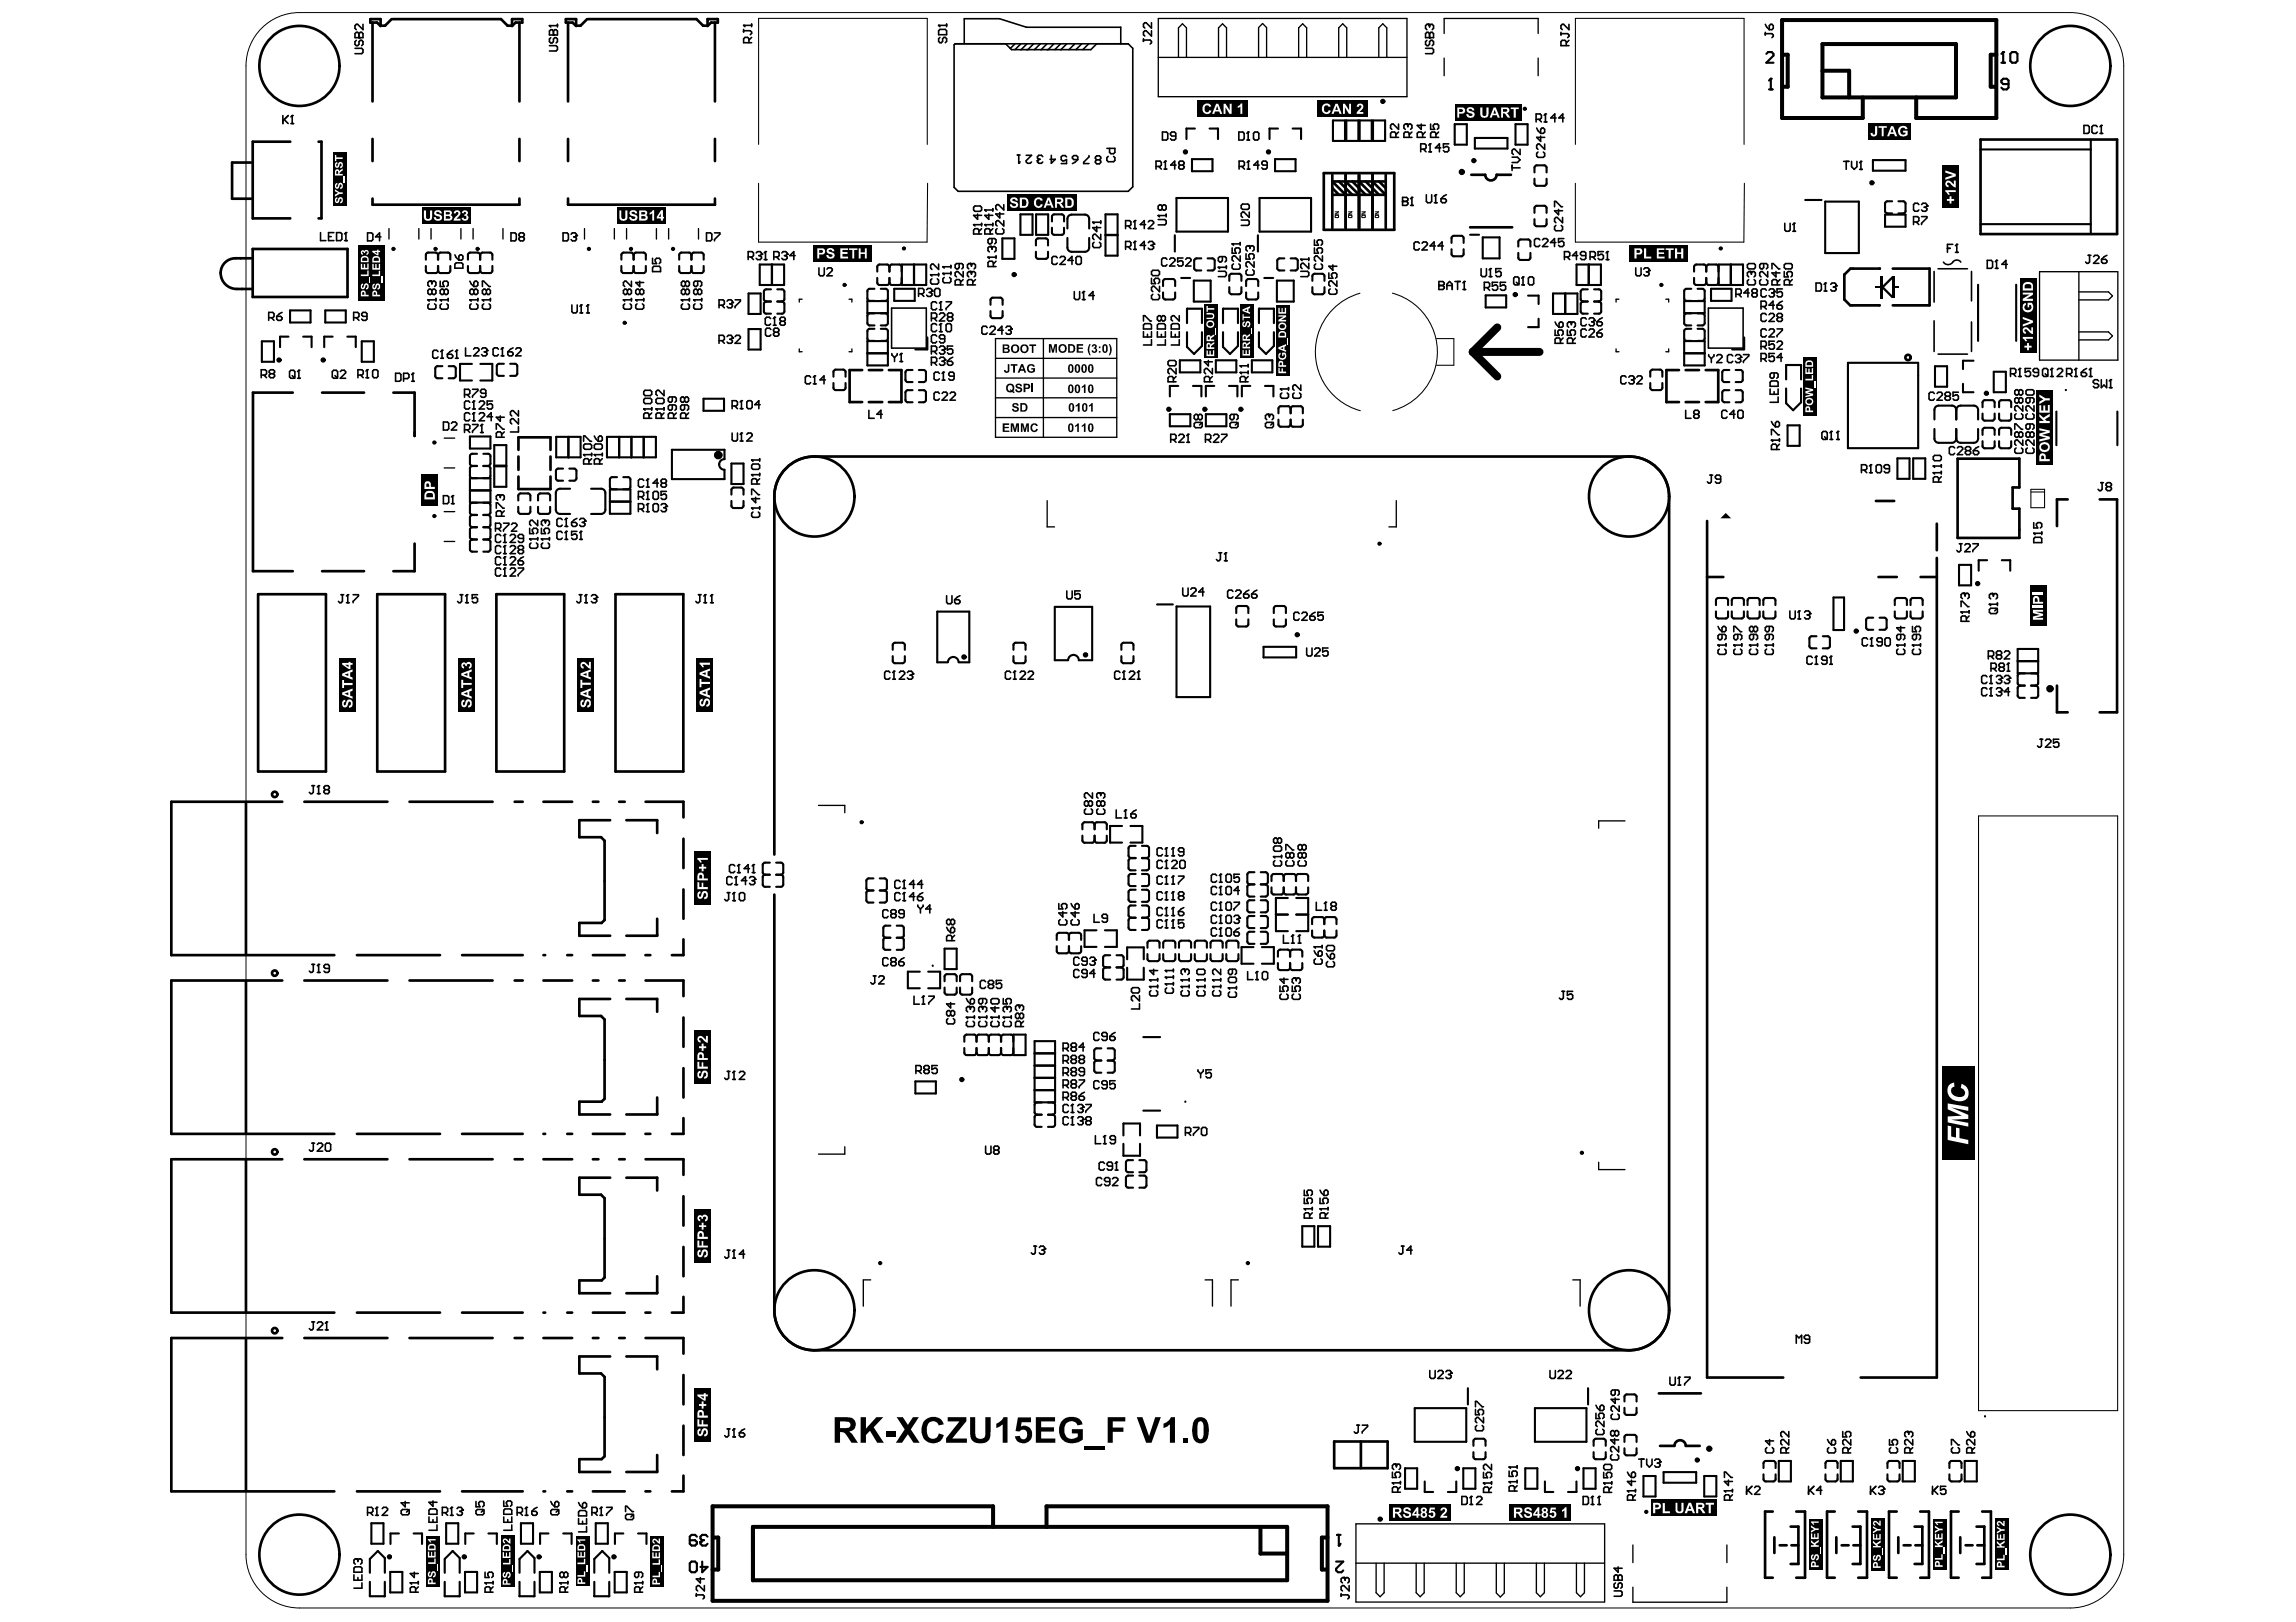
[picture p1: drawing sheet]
<svg xmlns="http://www.w3.org/2000/svg" width="297mm" height="210mm" viewBox="0 0 297 210" stroke-linecap="round" stroke-linejoin="round" font-family="sans-serif">
<path d="M33.5 4a6.9 6.9 0 0 1 5.2-2.4h229.1a6.9 6.9 0 0 1 7 6.9v192.7a6.9 6.9 0 0 1-7 6.9h-229.1a6.9 6.9 0 0 1-6.9-6.9v-192.7a6.9 6.9 0 0 1 1.7-4.5zM172.7 27.9h.4l.1 .2-.4 .1zM172.7 27.4h.5l-.5 .3h.5M174.5 27.9h.3l.1 .2-.4 .1zM174.5 27.4h.4l-.4 .3h.4M176.2 27.9h.4v.2l-.3 .1zM176.2 27.4h.4l-.4 .3h.4M177.9 27.9h.4l.1 .2-.4 .1zM177.9 27.4h.5l-.5 .3h.5" fill="none" stroke="#000" stroke-width=".13"/>
<path d="M222.6 67.1l.7-.7 .7 .7z" fill="#000"/>
<g fill="none" stroke="#000" stroke-width=".17">
<path d="M149.8 2.4h32.2v10.1h-32.2v-10.1M149.8 7.4h32.2M152.5 7.4v-3.8l.5-.5 .5 .5v3.8M157.6 7.4v-3.8l.6-.5 .5 .5v3.8M162.8 3.6l.5-.6 .6 .6M162.8 3.6v3.8M163.9 3.6v3.8M168 7.4v-3.8l.5-.5 .5 .5v3.8M173.2 7.4v-3.8l.5-.5 .5 .5v3.8M178.4 7.4v-3.8l.5-.5 .5 .5v3.8M186.8 4.3v-1.9h12.2v1.9M186.8 7.5v2.3"/>
<path d="M199 7.5v2.3M50.3 29.6v1.3M54.2 29.6v1.3M55.8 29.6v1.3M59.6 29.6v1.3M61.2 29.6v1.3M65.1 29.6v1.3M75.6 29.6v1.3M79.5 29.6v1.3M81.1 29.6v1.3M84.9 29.6v1.3M86.5 29.6v1.3"/>
<path d="M90.4 29.6v1.3M103.8 38.7h-.4v.4M109.8 38.7h.4v.4M209.4 38.7h-.3v.4M215.5 38.7h.4v.4M268.9 37.8h3.9l.5 .5-.5 .5h-3.9M268.9 35.2v11.4M274 35.2h-10.1v11.4h10.1v-11.4M57.5 56.7h1.3M103.4 45.2v.3h.4M110.2 45.2v.3h-.4M128.8 48.9h15.7"/>
<path d="M128.8 51.5h15.7M128.8 54h15.7M128.8 43.8h15.7v12.8h-15.7zM128.8 46.4h15.7M135 43.8v12.8M209.1 45.2v.3h.3M215.9 45.2v.3h-.4M268.9 43h3.9l.5 .5-.5 .5h-3.9M57.5 60.6h1.3M57.5 70.1h1.3M57.5 66.2h1.3M135.5 64.8v3.4h.9"/>
<path d="M180.6 64.8v3.4h-.9M105.9 104.2h3.4v1M210.2 106.2h-3.4v1M109.3 148.4v1h-3.4M206.8 150.4v1h3.4M112.6 165.6h-.9v3.4M155.9 165.6h1v3.4M160.2 165.6h-.9v3.4M203.5 165.6h.9v3.4M211.2 199.9v2.3M223.4 199.9v2.3M175.4 202.3h32.2"/>
<path d="M178 202.3v3.8l.5 .5 .6-.5v-3.8M183.2 202.3v3.8l.5 .5 .6-.5v-3.8M188.4 202.3v3.8l.5 .5 .5-.5v-3.8M193.6 202.3v3.8M193.6 206.1l.5 .6 .5-.6M194.6 202.3v3.8M198.8 202.3v3.8l.5 .5 .5-.5v-3.8M203.9 202.3v3.8l.6 .5 .5-.5v-3.8M207.6 207.3v-10.1h-32.2v10.1h32.2M211.2 205.4v1.9h12.2v-1.9"/>
</g>
<g fill="none" stroke="#000" stroke-width=".35">
<path d="M37.6 18.3h-4.9v10h4.9M41.2 18.3h.4v10h-.4M48.2 2.9v10.2M48.2 18v2.8M50.7 2.5l-.9 .8h-.6v-.8h-1.3v.4h.9l.4 .5M50.8 2.5h14l.9 .8h.5v-.8h1.4v.4h-.9l-.5 .5M67.2 2.9v10.2M67.2 18v2.8M73.5 2.9v10.2M73.5 18v2.8M76 2.5l-.9 .8h-.6v-.8h-1.3v.4h.9l.4 .5M76.1 2.5h14l.9 .8h.5v-.8h1.4v.4h-.9l-.5 .5"/>
<path d="M92.5 2.9v10.2M92.5 18v2.8M256.2 18.1h17.7v12.2h-17.7zM30.4 33.4h2.1M30.6 37.4h2.1M32.5 21h-2.5v4.7h2.5M32.7 32.2h12.3v6.2h-12.3zM48.2 25.7v.8h19v-.8M73.5 25.7v.8h19v-.8M171.3 22.4h9.1v7.3h-9.1zM172.4 22.6v6.9M172.4 24.3l.8 .9"/>
<path d="M173.2 23.5l1.8 1.7M174.1 22.6v6.9M174.1 23.5l1.7 1.7M175 23.5l1.7 1.7M175.8 22.6v6.9M175.8 23.5l1.7 1.7M176.7 23.5l1.7 1.7M177.5 22.6v6.9M177.5 23.5l1.8 1.7h-6.9M178.4 23.5l.9 .8M179.3 22.6v6.9M179.3 23.5h-6.9l1.7 1.7"/>
<path d="M190.2 29.4h5.4M190.3 22.6h1.8M193.6 22.6h1.9M243.2 39.5h.1M243.2 34.8h-3.8l-.8 .7v3.3l.8 .7h3.8M243.2 34.8h.1M244.9 34.8h4.7v4.7h-4.7M37.9 50.8h-5.2v23.1h5.2M41.7 50.8h5.4M50.9 50.8h2.7v5.6M67.1 58.2v-1.6h4.1v1.6M67.1 59.1v1.7"/>
<path d="M71.2 59.1v1.7M105.4 59.1h105.4M111.5 47.9h-1.6v4.1h1.6M112.4 47.9h1.7M112.4 52h1.7M115 47.9h1.6v4.1h-1.6M217.2 47.9h-1.6v4.1h1.6M218.1 47.9h1.7M218.1 52h1.7M220.7 47.9h1.6v4.1h-1.6M253.3 59.4h8v3.7h-.9v2.7h.9v3.8h-8zM33.4 76.9h8.8v22.9h-8.8z"/>
<path d="M41.7 73.9h5.4M48.8 76.9h8.8v22.9h-8.8zM53.6 70.3v3.6h-2.7M64.2 76.9h8.8v22.9h-8.8zM67.1 61.7v1.6h4.1v-1.6M79.6 76.9h8.8v22.9h-8.8zM100.2 64.3v46.3M215.9 64.3v105.3M220.9 67.4v110.9h9.8M220.9 74.7h2M242.7 64.8h2.4M243 74.7h2.4"/>
<path d="M248.5 74.7h2.1M250.6 72.2v106.1h-9.9M250.6 67.8v3.4M267.5 64.6h-1.4v3.5M271.6 64.6h2.3v27.6h-2.3M266.1 88.7v3.5h1.4M31.8 103.8v19.7M36.5 103.8h-14.3v19.8h21.1M39.4 103.8h10.7M53 103.8h10.7M66.6 103.8h1M70.3 103.8h3.7"/>
<path d="M76.7 103.8h.7M78.9 106.1h-3.9v2.2h2.8l.4 .5v10.3l-.4 .3h-2.8v1.7h3.9M80.1 103.8h.7M81 106.1h4v1.7M83.5 103.8h4.9v2M85 118.9v2.2h-4M88.4 108.5v3.8M88.4 115.1v3.8M100.2 115.8v53.8M31.8 127v19.7M36.5 126.9h-14.3v19.8h21.1M39.4 126.9h10.7"/>
<path d="M46.2 123.6h10.7M53 126.9h10.7M59.8 123.6h7.8M66.6 126.9h1M70.3 126.9h3.7M70.3 123.6h.2M73.4 123.6h.6M76.7 126.9h.7M76.7 123.6h4.1M78.9 129.3h-3.9v2.2h2.8l.4 .4v10.3l-.4 .4h-2.8v1.6h3.9M80.1 126.9h.7M81 129.3h4v1.6"/>
<path d="M83.5 123.6h.6M83.5 126.9h4.9v2M88.4 121.6v2h-1.5M88.4 131.7v3.8M88.4 138.2v3.8M31.8 150.1v19.7M36.5 150h-14.3v19.9h21.1M39.4 150h10.7M46.2 146.7h10.7M53 150h10.7M59.8 146.7h7.8M66.6 150h1"/>
<path d="M70.3 150h3.7M70.3 146.7h.2M73.4 146.7h.6M76.7 150h.7M76.7 146.7h4.1M78.9 152.4h-3.9v2.2h2.8l.4 .5v10.2l-.4 .4h-2.8v1.7h3.9M80.1 150h.7M81 152.4h4v1.7M83.5 146.7h.6M83.5 150h4.9v2M85 142v2.2h-4M88.4 144.7v2h-1.5"/>
<path d="M88.4 154.8v3.8M31.8 173.2v19.7M36.5 173.2h-14.3v19.8h21.1M39.4 173.2h10.7M46.2 169.9h10.7M53 173.2h10.7M59.8 169.9h7.8M66.6 173.2h1M70.3 173.2h3.7M70.3 169.9h.2M73.4 169.9h.6M76.7 173.2h.7"/>
<path d="M76.7 169.9h4.1M78.9 175.5h-3.9v2.2h2.8l.4 .5v10.3l-.4 .3h-2.8v1.7h3.9M80.1 173.2h.7M81 175.5h4v1.7M83.5 169.9h.6M83.5 173.2h4.9v2M85 165.2v2.2h-4M88.4 161.4v3.8M88.4 167.8v2.1h-1.5M88.4 177.9v3.8M105.4 174.7h105.4M46.2 193h10.7"/>
<path d="M59.8 193h7.8M70.3 193h.2M73.4 193h.6M76.7 193h4.1M83.5 193h.6M85 188.3v2.2h-4M88.4 191v2h-1.5M88.4 184.5v3.8M172.6 186.5h6.9v3.5h-6.9zM176.1 186.5v3.5M214.6 180.3h5.5M214.8 187.1h1.8"/>
<path d="M218.1 187.1h1.8M229.3 195.6h-.9v8.6h.9M229.6 198.9v2.1M230.2 200h.9M231.7 197.6h1v4.8h-1M231.8 200h.9M232.4 195.6h1.1v8.6h-1.1M237.4 195.6h-1v8.6h1M237.6 198.9v2.1M238.3 200h.9M239.7 197.6h1v4.8h-1M239.8 200h.9"/>
<path d="M240.4 195.6h1.1v8.6h-1.1M245.4 195.6h-1v8.6h1M245.6 198.9v2.1M246.3 200h.9M247.7 197.6h1v4.8h-1M247.8 200h.9M248.4 195.6h1.2v8.6h-1.2M253.4 195.6h-1v8.6h1M253.6 198.9v2.1M254.3 200h.9M255.7 197.6h1v4.8h-1M255.8 200h.9"/>
<path d="M256.4 195.6h1.2v8.6h-1.2"/>
</g>
<g fill="none" stroke="#000" stroke-width=".27">
<path d="M154.6 16.6h-1.1v1.4M156.5 16.6h1.1v1.4M165.3 16.6h-1.1v1.4M167.2 16.6h1.1v1.4M172.4 15.6h1.6v2.6h-1.6zM174.2 15.6h1.5v2.6h-1.5zM175.9 15.6h1.6v2.6h-1.6zM177.6 15.6h1.6v2.6h-1.6zM188.2 16.1h1.6v2.6h-1.6zM190.8 17.9h4.2v1.3h-4.2zM196.1 16.1h1.5v2.6h-1.5zM256.2 19.3h14.3"/>
<path d="M270.5 18.1v12.2M55.1 33v.6M55.1 34.4v.6M55.4 32.7h1M55.4 35.3h1M56.7 33v.6M56.7 34.4v.6M57 32.7h1M57 35.3h1M58.3 33v.6M58.3 34.4v.6M60.5 33v.6"/>
<path d="M60.5 34.4v.6M60.8 32.7h1M60.8 35.3h1M62.1 33v.6M62.1 34.4v.6M62.4 32.7h1M62.4 35.3h1M63.7 33v.6M63.7 34.4v.6M80.4 33v.6M80.4 34.4v.6M80.7 32.7h1"/>
<path d="M80.7 35.3h1M82 33v.6M82 34.4v.6M82.3 32.7h1M82.3 35.3h1M83.6 33v.6M83.6 34.4v.6M87.9 33v.6M87.9 34.4v.6M88.2 32.7h.9M88.2 35.3h.9M89.4 33v.6"/>
<path d="M89.4 34.4v.6M89.5 33v.6M89.5 34.4v.6M89.8 32.7h.9M89.8 35.3h.9M91 33v.6M91 34.4v.6M96.8 38h1.6v2.6h-1.6zM98.3 34.2h3.1v2.7h-3.1zM98.8 37.7v1M98.8 39.3v1M99.1 39h.6"/>
<path d="M99.1 37.4h.6M99.9 34.2v2.7M100.6 39h.6M100.6 37.4h.6M101.5 37.7v1M101.5 39.3v1M112.2 39h2.7v1.5h-2.7zM112.2 37.7v.9M112.5 38.9h.6M112.5 37.4h.6M113.5 34.5v.6M113.5 36v.6"/>
<path d="M113.8 36.9h1M113.8 34.2h1M113.9 38.9h.7M113.9 37.4h.7M114.9 37.7v.9M115.1 34.5v.6M115.1 36v.6M115.4 36.9h.9M115.4 34.2h.9M115.7 37.4h2.6v1.5h-2.6zM116.7 34.2h3.1v2.7h-3.1zM118.2 34.2v2.7"/>
<path d="M128.1 38.8v.6M128.4 38.5h1M129.7 30.8h1.5v2.7h-1.5zM129.7 38.8v.6M132 27.7h1.6v2.7h-1.6zM134 31.2v.6M134 32.6v.6M134 27.7h1.6v2.7h-1.6zM134.3 33.5h1M134.3 30.8h1M135.6 31.2v.6M135.6 32.6v.6"/>
<path d="M136.1 28v.7M136.1 29.5v.6M136.4 27.7h1M136.4 30.4h1M137.7 28v.7M137.7 29.5v.6M138.1 28.3v1.3M138.1 30.8v1.2M138.6 27.8h1.8M138.6 32.6h1.8M140.9 28.3v1.3M140.9 30.8v1.2"/>
<path d="M143 30.4h1.6v2.7h-1.6zM143 27.7h1.6v2.7h-1.6zM150.5 36.4v.6M150.5 37.8v.7M150.8 36.1h.9M150.8 38.8h.9M152 30.4v2.2M152 36.4v.6M152 37.8v.7M152.2 25.6h6.7v4.4h-6.7zM152.8 36h1.2M154.2 20.6h2.7v1.6h-2.7z"/>
<path d="M154.4 36.3h2.2v2.7h-2.2zM154.5 33.7v1M154.8 33.4h.6M154.8 35h.6M156.2 33.4h.6M156.2 35h.6M157.1 33.7v1M159 35.7v.6M159 37.2v.6M159.3 35.4h1M159.3 38.1h1M160.6 35.7v.6"/>
<path d="M160.6 37.2v.6M161.2 36.4v.6M161.2 37.8v.7M161.5 36.1h1M161.5 38.8h1M162.7 30.4v2.2M162.8 36.4v.6M162.8 37.8v.7M162.9 25.6h6.7v4.4h-6.7zM163.6 36h1.1M165 20.6h2.6v1.6h-2.6zM165.2 36.3h2.2v2.7h-2.2z"/>
<path d="M165.2 33.7v1M165.5 33.4h.7M165.5 35h.7M167 33.4h.6M167 35h.6M167.9 33.7v1M169.8 35.7v.6M169.8 37.2v.6M170.1 35.4h1M170.1 38.1h1M171.3 35.7v.6M171.3 37.2v.6"/>
<path d="M187.8 30.8v.6M187.8 32.2v.7M188.1 30.5h1M188.1 33.2h1M189.4 30.8v.6M189.4 32.2v.7M190.2 30.4h1.1M191.8 30.7h2.2v2.7h-2.2zM192.2 38.2h2.7v1.6h-2.7zM196.4 31.3v.6M196.4 32.7v.6M196.7 33.6h1"/>
<path d="M196.7 31h1M197.7 38.3h1.4v1M198 31.3v.6M198 32.7v.6M198.5 21.7v.6M198.5 23.1v.6M198.5 26.9v.6M198.5 28.4v.6M198.8 29.3h1M198.8 26.6h1M198.8 24h1M198.8 21.4h1"/>
<path d="M200.1 21.7v.6M200.1 23.1v.6M200.1 26.9v.6M200.1 28.4v.6M200.9 38h3.2v2.6h-3.2zM202.5 38v2.6M204 34.2h3.1v2.7h-3.1zM204.5 37.7v1M204.5 39.3v1M204.8 39h.6M204.8 37.4h.6M205.5 34.2v2.7"/>
<path d="M206.2 39h.6M206.2 37.4h.6M207.1 37.7v1M207.1 39.3v1M217.9 37.7v.9M217.9 39h2.6v1.5h-2.6zM218.2 38.9h.6M218.2 37.4h.6M219.2 34.5v.6M219.2 36v.6M219.5 36.9h.9M219.5 34.2h.9"/>
<path d="M219.6 38.9h.6M219.6 37.4h.6M220.5 37.7v.9M220.7 34.5v.6M220.7 36v.6M221.1 36.9h.9M221.1 34.2h.9M221.4 37.4h2.6v1.5h-2.6zM222.3 34.5v.6M222.3 36v.6M222.3 34.2h3.2v2.7h-3.2zM223.9 34.2v2.7"/>
<path d="M233.5 25.9h2.2M236.1 26.1h4.4v6.7h-4.4zM242.3 20.7h4.2v1.4h-4.2zM243.9 27.8h2.6v1.5h-2.6zM243.9 26.3v1M244.2 27.6h.6M244.2 26h.6M245.6 27.6h.6M245.6 26h.6M246.5 26.3v1M255.9 36.8v7.3M256.2 29h14.3"/>
<path d="M260.8 36.8v7.3M33.9 44.2h1.5v2.6h-1.5zM37.3 43.6h-1.1v1.3M37.5 40.2h2.7v1.5h-2.7zM39.2 43.6h1.1v1.3M42.1 40.2h2.6v1.5h-2.6zM43 43.6h-1.1v1.3M44.9 43.6h1.1v1.3M46.8 44.2h1.6v2.6h-1.6zM56.3 47.7v.9M56.6 47.4h.6M56.6 48.9h.6"/>
<path d="M58 47.4h.7M58 48.9h.7M59 47.7v.9M60.8 56.5h2.6v1.5h-2.6zM60.8 59v1M61.1 47.1h-1.6v2.1h1.6M61.1 58.7h.6M62.1 47.1h1.6v2.1h-1.6M62.5 58.7h.6M63.4 59v1M63.9 57.6h1.6v2.7h-1.6zM64.3 47.4v.9"/>
<path d="M64.6 47.1h.6M64.6 48.6h.6M66 47.1h.6M66 48.6h.6M66.9 47.4v.9M72 56.5h3.1v2.7h-3.1zM73.5 56.5v2.7M78.5 56.5h6.4v2.7h-6.4zM80.1 56.5v2.7M81.7 56.5v2.7M83.3 56.5v2.7M91 51.6h2.7v1.6h-2.7z"/>
<path d="M93.7 58.2h-6.8v3.8h6.8M94.6 60h1.6v2.6h-1.6zM96.8 42.6h1.6v2.6h-1.6zM99.1 40.6h.6M100.6 40.6h.6M107.8 48.1v.7M107.8 49.6v.6M108.1 50.5h1M108.1 47.8h1M109.4 48.1v.7M109.4 49.6v.6M112.2 44.1h2.7v3.2h-2.7z"/>
<path d="M112.2 45.7h2.7M112.2 40.8v1M112.2 42.9v.9M112.5 40.5h.6M112.5 42.1h.6M112.5 42.6h.6M112.5 44.1h.6M113.9 40.5h.7M113.9 42.1h.7M113.9 42.6h.7M113.9 44.1h.7M114.9 40.8v1"/>
<path d="M114.9 42.9v.9M117.1 48.2v.9M117.1 50.8v1M117.4 47.9h.7M117.4 49.4h.7M117.4 50.5h.7M117.4 52.1h.7M118.4 45.2h1.5M118.9 47.9h.6M118.9 49.4h.6M118.9 50.5h.6M118.9 52.1h.6"/>
<path d="M119.8 48.2v.9M119.8 50.8v1M120 43.7v1.5M128.1 40.3v.6M128.4 41.2h1M129.7 40.3v.6M151.3 53.6h2.7v1.6h-2.7zM152.4 49.9h-1.1v1.4M152.6 46.6h2.7v1.6h-2.7zM154.3 49.9h1.1v1.4M156 53.6h2.7v1.6h-2.7zM157.1 49.9h-1.1v1.4"/>
<path d="M157.3 46.6h2.6v1.6h-2.6zM159 49.9h1.1v1.4M161.7 49.9h-1v1.4M162 46.6h2.6v1.6h-2.6zM163.7 49.9h1v1.4M165.4 52.9v.6M165.4 54.3v.6M165.7 52.6h1M165.7 55.2h1M167 52.9v.6M167 54.3v.6M167.3 52.6h1"/>
<path d="M167.3 55.2h1M168.6 52.9v.6M168.6 54.3v.6M199.1 41.2v1.1h-1.4M204.8 40.6h.6M206.2 40.6h.6M213.5 48.1v.7M213.5 49.6v.6M213.8 50.5h1M213.8 47.8h1M215.1 48.1v.7M215.1 49.6v.6"/>
<path d="M217.9 40.8v1M217.9 42.9v.9M217.9 44.1h2.6v3.2h-2.6zM217.9 45.7h2.6M218.2 40.5h.6M218.2 42.1h.6M218.2 42.6h.6M218.2 44.1h.6M219.6 40.5h.6M219.6 42.1h.6M219.6 42.6h.6M219.6 44.1h.6"/>
<path d="M220.5 40.8v1M220.5 42.9v.9M222.8 48.2v.9M222.8 50.8v1M223.1 47.9h.6M223.1 49.4h.6M223.1 50.5h.6M223.1 52.1h.6M224.1 45.2h1.5M224.5 47.9h.7M224.5 49.4h.7M224.5 50.5h.7"/>
<path d="M224.5 52.1h.7M225.5 48.2v.9M225.5 50.8v1M225.6 43.7v1.5M231.3 55h1.5v2.7h-1.5zM239.1 47h9.1v11h-9.1zM245.5 59.3h1.5v2.7h-1.5zM247.5 59.3h1.6v2.7h-1.6zM250.3 53v1.3M250.3 55.5v1.3M250.3 47.4h1.6v2.6h-1.6zM250.8 57.3h1.7"/>
<path d="M250.8 52.5h1.7M253.1 53v1.3M253.1 55.5v1.3M253.6 57.3h1.8M253.6 52.5h1.8M254 49.7v1.1h1.3M255.3 46.7h-1.3v1.1M255.9 53v1.3M255.9 55.5v1.3M256.5 52.1v.6M256.5 53.5v.6M256.5 55.7v.6"/>
<path d="M256.5 57.1v.6M256.8 51.8h1M256.8 54.4h1M256.8 58h1M256.8 55.4h1M257.9 48.1h1.6v2.7h-1.6zM258 52.1v.6M258 53.5v.6M258 55.7v.6M258 57.1v.6M258.6 52.1v.6M258.6 53.5v.6"/>
<path d="M258.6 55.7v.6M258.6 57.1v.6M258.9 51.8h1M258.9 54.4h1M258.9 58h1M258.9 55.4h1M260.2 52.1v.6M260.2 53.5v.6M260.2 55.7v.6M260.2 57.1v.6M266 53.3v4.3M273.9 53.3v4.3"/>
<path d="M60.8 61.9h2.6v3.1h-2.6zM60.8 60.6v1M60.8 65.4v.9M60.8 67v.9M60.8 68.5v1M60.8 70.1v1M60.8 63.5h2.6M60.8 63.4h2.6M61.1 66.6h.6M61.1 65.1h.6M61.1 68.2h.6M61.1 66.7h.6"/>
<path d="M61.1 71.4h.6M61.1 69.8h.6M61.1 60.3h.6M62.5 66.6h.6M62.5 65.1h.6M62.5 68.2h.6M62.5 66.7h.6M62.5 71.4h.6M62.5 69.8h.6M62.5 60.3h.6M63.4 60.6v1M63.4 65.4v.9"/>
<path d="M63.4 67v.9M63.4 68.5v1M63.4 70.1v1M63.9 60.3h1.6v2.7h-1.6zM67.1 64.2v.6M67.1 65.6v.6M67.3 66.5h1M67.3 63.9h1M68.6 64.2v.6M68.6 65.6v.6M69.6 64.2v.6M69.6 65.6v.6"/>
<path d="M69.9 66.5h1M69.9 63.9h1M71.2 64.2v.6M71.2 65.6v.6M71.9 63.8v2.2M71.9 60.9v1M72.2 62.2h.6M72.2 60.6h.6M72.5 66.5h1.3M72.5 63.2h1.3M73.7 62.2h.6M73.7 60.6h.6"/>
<path d="M74.6 60.9v1M76.5 66.5h1.3M76.5 63.2h1.3M78.3 63.8v2.2M78.9 63.3h2.7v3.2h-2.7zM78.9 62v1M78.9 64.9h2.7M79.2 63.3h.6M79.2 61.7h.6M80.6 63.3h.6M80.6 61.7h.6M81.6 62v1"/>
<path d="M94.6 63.4v.6M94.6 64.8v.6M94.9 63.1h1M94.9 65.7h1M96.2 63.4v.6M96.2 64.8v.6M149.7 78.2h2M152.2 78.5h4.4v11.7h-4.4zM159.9 78.7v.6M160.2 78.4h1M161.5 78.7v.6M164.8 78.7v.6"/>
<path d="M165.1 78.4h1M166.4 78.7v.6M222 77.7v.6M222 79.1v.6M222.3 77.4h1M223.6 77.7v.6M223.6 79.1v.6M224 77.7v.6M224 79.1v.6M224.3 77.4h1M225.6 77.7v.6M225.6 79.1v.6"/>
<path d="M226.1 77.7v.6M226.1 79.1v.6M226.4 77.4h1M227.7 77.7v.6M227.7 79.1v.6M228.1 77.7v.6M228.1 79.1v.6M228.4 77.4h1M229.7 77.7v.6M229.7 79.1v.6M237.2 77.3h1.4v4.2h-1.4zM241.7 79.9h.6"/>
<path d="M243.2 79.9h.6M245.1 77.7v.6M245.1 79.1v.6M245.4 77.4h1M246.7 77.7v.6M246.7 79.1v.6M247.2 77.7v.6M247.2 79.1v.6M247.5 77.4h.9M248.7 77.7v.6M248.7 79.1v.6M253.4 73.1h1.6v2.7h-1.6z"/>
<path d="M257.1 72.5h-1.1v1.4M259 72.5h1.1v1.4M115.5 83.5v.6M115.5 84.9v.6M115.8 83.2h1M115.8 85.8h1M117.1 83.5v.6M117.1 84.9v.6M122.6 85.7h-1.3v-6.6h4.1v6.6h-1.4M131.1 83.5v.6M131.1 84.9v.6M131.4 83.2h1"/>
<path d="M131.4 85.8h1M132.7 83.5v.6M132.7 84.9v.6M138.2 85.4h-1.7v-6.9h4.8v6.9h-1.7M145.1 83.5v.6M145.1 84.9v.6M145.4 83.2h.9M145.4 85.8h.9M146.6 83.5v.6M146.6 84.9v.6M159.9 80.2v.6M160.2 81.1h1"/>
<path d="M161.5 80.2v.6M163.5 83.7h4.2v1.4h-4.2zM164.8 80.2v.6M165.1 81.1h1M166.4 80.2v.6M222.3 80h1M224.3 80h1M226.4 80h1M228.4 80h1M234.1 82.6v1M234.4 82.3h.6M234.4 83.9h.6"/>
<path d="M235.8 82.3h.6M235.8 83.9h.6M236.7 82.6v1M241.4 80.2v1M241.7 81.5h.6M243.2 81.5h.6M244.1 80.2v1M245.4 80h1M247.5 80h.9M261 84h2.7v3.1h-2.7zM261 87.4v1M261 89v1"/>
<path d="M261 85.5h2.7M261 85.6h2.7M261.3 90.3h.6M261.3 88.7h.6M262.8 90.3h.6M262.8 88.7h.6M263.7 87.4v1M263.7 89v1M98.7 111.9v1M98.7 113.5v1M99 114.8h.6M99 113.2h.6"/>
<path d="M99 111.6h.6M100.4 114.8h.6M100.4 113.2h.6M100.4 111.6h.6M101.3 111.9v1M101.3 113.5v1M112.1 114v.9M112.1 115.5v1M112.4 115.2h.6M112.4 116.8h.6M112.4 113.7h.6M113.8 115.2h.6"/>
<path d="M113.8 116.8h.6M113.8 113.7h.6M114.6 119.8h.6M114.7 114v.9M114.7 115.5v1M116 119.8h.6M140 106.7v.6M140 108.1v.7M140.3 106.4h1M140.3 109.1h1M141.6 106.7v.6M141.6 108.1v.7"/>
<path d="M141.9 106.4h1M141.9 109.1h1M143.2 106.7v.6M143.2 108.1v.7M145.2 106.9h-1.6v2.1h1.6M146 109.8v.9M146 111.4v.9M146 113.4v1M146 115.4v1M146 117.5v.9M146 119.1v.9M146.2 106.9h1.6v2.1h-1.6"/>
<path d="M146.3 111.1h.6M146.3 112.6h.6M146.3 109.5h.6M146.3 111h.6M146.3 115.1h.6M146.3 116.7h.6M146.3 113.1h.6M146.3 114.7h.6M146.3 117.2h.6M146.3 118.7h.6M146.3 118.8h.6M147.7 111.1h.6"/>
<path d="M147.7 112.6h.6M147.7 109.5h.6M147.7 111h.6M147.7 115.1h.6M147.7 116.7h.6M147.7 113.1h.6M147.7 114.7h.6M147.7 117.2h.6M147.7 118.7h.6M147.7 118.8h.6M148.7 109.8v.9M148.7 111.4v.9"/>
<path d="M148.7 113.4v1M148.7 115.4v1M148.7 117.5v.9M148.7 119.1v.9M161.4 113.2v.9M161.4 114.8v.9M161.4 116.8v1M161.4 118.8v1M161.7 118.5h.6M161.7 118.1h.6M161.7 116.5h.6M161.7 114.4h.6"/>
<path d="M161.7 112.9h.6M161.7 116h.6M161.7 114.5h.6M163.1 118.5h.6M163.1 118.1h.6M163.1 116.5h.6M163.1 114.4h.6M163.1 112.9h.6M163.1 116h.6M163.1 114.5h.6M164 113.2v.9M164 114.8v.9"/>
<path d="M164 116.8v1M164 118.8v1M164.5 113.4v.6M164.5 114.8v.7M164.8 113.1h1M164.8 115.8h1M166.1 113.4v.6M166.1 114.8v.7M166.4 113.1h1M166.4 115.8h1M166.6 116.2h-1.5v4.3h1.5M166.6 118.4h-1.5"/>
<path d="M167.7 113.4v.6M167.7 114.8v.7M167.7 116.2h1.5v4.3h-1.5M168 113.1h.9M168 115.8h.9M169.2 113.4v.6M169.2 114.8v.7M169.2 118.4h-1.5M169.8 119v.6M170 118.7h1M171.3 119v.6M171.6 118.7h1"/>
<path d="M172.9 119v.6M114.3 120.1v1M114.3 121.7v.9M114.6 121.4h.6M114.6 122.9h.6M116 121.4h.6M116 122.9h.6M116.9 120.1v1M116.9 121.7v.9M118.4 139.9h2.7v1.6h-2.7zM119 125.7h-1.5v2.2h1.5M120.1 125.7h1.5v2.2h-1.5"/>
<path d="M122.2 122.8h1.6v2.6h-1.6zM122.2 126.4v.6M122.2 127.8v.6M122.5 128.7h1M122.5 126.1h1M123.8 126.4v.6M123.8 127.8v.6M124.2 126.4v.6M124.2 127.8v.6M124.5 128.7h1M124.5 126.1h1M124.8 134.2v.6"/>
<path d="M124.8 135.6v.6M125.1 133.9h.9M125.1 136.5h.9M125.8 126.4v.6M125.8 127.8v.6M126.3 134.2v.6M126.3 135.6v.6M126.6 133.9h1M126.6 136.5h1M127.9 134.2v.6M127.9 135.6v.6M128.2 133.9h1"/>
<path d="M128.2 136.5h1M129.5 134.2v.6M129.5 135.6v.6M129.8 133.9h1M129.8 136.5h1M131.1 134.2v.6M131.1 135.6v.6M131.1 133.9h1.6v2.6h-1.6zM133.8 134.7h2.7v8h-2.7zM133.8 139.5h2.7M133.8 137.9h2.7M133.8 136.3h2.7"/>
<path d="M136.7 121v.6M136.7 122.4v.7M137 123.4h1M137 120.7h1M138.3 121v.6M138.3 122.4v.7M138.6 123.4h1M138.6 120.7h1M139.9 121v.6M139.9 122.4v.7M141.6 136v.9M141.6 137.6v.9"/>
<path d="M141.9 120.4h-1.6v2.1h1.6M141.9 137.2h.6M141.9 135.7h.6M141.9 138.8h.6M141.9 137.3h.6M142.7 123.9v1M142.7 125.5v1M142.9 120.4h1.6v2.1h-1.6M143 126.8h.6M143 125.2h.6M143 123.6h.6M143.3 137.2h.6"/>
<path d="M143.3 135.7h.6M143.3 138.8h.6M143.3 137.3h.6M144.2 136v.9M144.2 137.6v.9M144.4 126.8h.7M144.4 125.2h.7M144.4 123.6h.7M145.4 123.9v1M145.4 125.5v1M145.8 124.1v-1.5h2.2v1.5M145.8 125.2v1.6h2.2v-1.6"/>
<path d="M146.3 120.3h.6M147.7 120.3h.6M147.9 134.2h2.2M148.4 122v.7M148.4 123.5v.6M148.7 121.7h1M148.7 124.4h1M150 122v.7M150 123.5v.6M150.5 122v.7M150.5 123.5v.6M150.8 121.7h1"/>
<path d="M150.8 124.4h1M152.1 122v.7M152.1 123.5v.6M152.5 122v.7M152.5 123.5v.6M152.8 121.7h1M152.8 124.4h1M154.1 122v.7M154.1 123.5v.6M154.6 122v.7M154.6 123.5v.6M154.9 121.7h.9"/>
<path d="M154.9 124.4h.9M156.1 122v.7M156.1 123.5v.6M156.6 122v.7M156.6 123.5v.6M156.9 121.7h1M156.9 124.4h1M158.2 122v.7M158.2 123.5v.6M158.7 122v.7M158.7 123.5v.6M159 121.7h.9"/>
<path d="M159 124.4h.9M160.2 122v.7M160.2 123.5v.6M161.4 120.9v.9M161.7 120.1h.6M161.7 122.1h.6M161.7 120.6h.6M162.2 122.6h-1.6v2.1h1.6M163.1 120.1h.6M163.1 122.1h.6M163.1 120.6h.6M163.3 122.6h1.5v2.1h-1.5"/>
<path d="M164 120.9v.9M165.3 123.2v.6M165.3 124.6v.6M165.6 122.9h1M165.6 125.5h1M166.9 123.2v.6M166.9 124.6v.6M167.2 122.9h1M167.2 125.5h1M168.5 123.2v.6M168.5 124.6v.6M169.8 120.4v.6"/>
<path d="M170 121.3h1M171.3 120.4v.6M171.6 121.3h1M172.9 120.4v.6M133.8 143v.9M133.8 144.6v.9M133.8 141.1h2.7M134.2 145.8h.6M134.2 144.2h.6M135.6 145.8h.6M135.6 144.2h.6M136.5 143v.9"/>
<path d="M136.5 144.6v.9M145.3 146.9v-1.5h2.2v1.5M145.3 148v1.6h2.2v-1.6M145.7 150.4v1M145.7 152.4v1M146 151.7h.6M146 150.1h.6M146 152.1h.6M146 153.7h.6M147.4 151.7h.6M147.4 150.1h.6M147.4 152.1h.6"/>
<path d="M147.4 153.7h.6M147.9 143.7h2.2M148.3 150.4v1M148.3 152.4v1M149.7 145.7h2.6v1.5h-2.6zM168.5 158.7h1.5v2.6h-1.5zM170.5 158.7h1.6v2.6h-1.6zM189.9 179.6v2.2M205.5 179.6v2.2M48 197.1h1.6v2.7h-1.6zM51.6 198.4h-1.1v1.4M53.5 198.4h1.1v1.4"/>
<path d="M57.7 197.1h1.6v2.7h-1.6zM61.3 198.4h-1.1v1.4M63.2 198.4h1.1v1.4M67.4 197.1h1.6v2.7h-1.6zM71 198.4h-1.1v1.4M72.9 198.4h1.1v1.4M77.1 197.1h1.5v2.7h-1.5zM80.6 198.4h-1v1.4M82.5 198.4h1.1v1.4M181.8 190h1.5v2.7h-1.5zM183 182.2h6.7v4.4h-6.7zM184.3 191.7v1.4h1.1"/>
<path d="M188.4 191.7v1.4h-1.1M189.3 190h1.6v2.7h-1.6zM190.6 186.5v.6M190.6 187.9v.6M190.9 188.8h1M190.9 186.2h1M192.2 186.5v.6M192.2 187.9v.6M197.3 190h1.6v2.7h-1.6zM198.6 182.2h6.6v4.4h-6.6zM199.9 191.7v1.4h1.1M203.9 191.7v1.4h-1"/>
<path d="M204.9 190h1.5v2.7h-1.5zM206.2 186.5v.6M206.2 187.9v.6M206.5 188.8h.9M206.5 186.2h.9M207.7 186.5v.6M207.7 187.9v.6M210.2 180.8v.6M210.2 182.2v.6M210.2 186v.6M210.2 187.4v.6M210.5 180.5h.9"/>
<path d="M210.5 183.1h.9M210.5 185.7h.9M210.5 188.3h.9M211.7 180.8v.6M211.7 182.2v.6M211.7 186v.6M211.7 187.4v.6M212.6 191h1.6v2.7h-1.6zM215.2 190.5h4.2v1.4h-4.2zM220.5 191h1.5v2.7h-1.5zM228.1 189.4v.6M228.1 190.8v.6"/>
<path d="M228.4 189.1h1M228.4 191.7h1M229.7 189.4v.6M229.7 190.8v.6M230.1 189.1h1.6v2.6h-1.6zM236.2 189.4v.6M236.2 190.8v.6M236.5 189.1h.9M236.5 191.7h.9M237.7 189.4v.6M237.7 190.8v.6M238.1 189.1h1.6v2.6h-1.6z"/>
<path d="M244.2 189.4v.6M244.2 190.8v.6M244.5 189.1h.9M244.5 191.7h.9M245.7 189.4v.6M245.7 190.8v.6M246.2 189.1h1.5v2.6h-1.5zM252.2 189.4v.6M252.2 190.8v.6M252.5 189.1h1M252.5 191.7h1M253.8 189.4v.6"/>
<path d="M253.8 190.8v.6M254.2 189.1h1.5v2.6h-1.5zM50.5 203.4h1.5v2.7h-1.5zM60.2 203.4h1.5v2.7h-1.5zM69.8 203.4h1.6v2.7h-1.6zM79.5 203.4h1.6v2.7h-1.6z"/>
</g>
<g fill="none" stroke="#000" stroke-width=".28">
<path d="M228.5 7l.2-.3h.5l.2 .3v.2l-.9 .9h.9M228.9 11.6h.4M229.1 10.2h.1M229.1 10.2v1.4M229.1 10.2l-.2 .2M258.9 8.1h.5M259.2 6.7h.1M259.2 6.7v1.4M259.2 6.7l-.3 .3M259.8 10.9h-.6l-.3-.2v-.3l.3-.2h.4l.2 .2v.9l-.2 .3h-.4l-.3-.3M260.1 7l.2-.3h.5l.2 .3v.9l-.2 .2h-.5l-.2-.2zM244.9 35.8v2.8"/>
<path d="M93.7 58.2v1.2M153.6 41.8v-1.8h1.9v1.8M153.6 43v1.9l.9 .9 1-1v-1.8M158.2 41.8v-1.8h2v1.8M158.2 43v1.9l.9 .9 1.1-1v-1.8M162.9 43v1.9l.9 .9 1-1v-1.8M162.9 41.8v-1.9h1.9v1.9M231.1 50.3v1.9l.9 .9 1-1v-1.8M231.1 49.1v-1.9h1.9v1.9M93.7 60.8v1.2M90.2 198.9l-.3-.3h-.4l-.3 .3v.9l.3 .2h.4l.3-.2v-.3l-.3-.2h-.7M90.6 199.5h.1"/>
<path d="M90.6 199.5v.3l.2 .2h.5l.2-.2M90.8 199.3l-.2 .2M90.8 199.3h.3M91.5 198.9l-.2-.3h-.5l-.2 .3v.2l.2 .2M173 198.6h.4M173.2 198.6v1.4M173.4 199.8l-.2 .2M47.9 204.7v1.9h1.9v-1.9M47.9 203.5v-1.8l1-1 .9 .9v1.9M57.5 204.7v1.9h2v-1.9M57.5 203.5v-1.8l1.1-1 .9 .9v1.9M67.2 204.7v1.9h1.9v-1.9"/>
<path d="M67.2 203.5v-1.8l1-1 .9 .9v1.9M76.9 203.5v-1.8l1-1 .9 .9v1.9M76.9 204.7v1.9h1.9v-1.9M89.2 202.3l.3-.2h.4l.3 .2v.9l-.3 .3h-.4l-.3-.3zM90.8 202.1v1.4l.7-.7h-.9M172.9 202.1h.9l-.9 .9v.2l.2 .3h.5l.2-.3M173.2 200h.1"/>
</g>
<path d="M115.3 39.9h4.5v5.1h-4.5zM221 39.9h4.5v5.1h-4.5z" fill="none" stroke="#000" stroke-width=".2"/>
<g fill="none" stroke="#000" stroke-width=".21">
<path d="M123.4 5.8l.2-.1h22.4l.6 .6v17.9l-.6 .6h-22l-.6-.6zM130.1 5.7l.8 .7h10.2l.8-.7M131.3 5.7l-.5 .5h-.1M132.1 5.7l-.8 .7M132.8 3.5h12.2v2.2M132.8 3.5l-3.5-1.1h-4.6v3.2M132.9 5.7l-.8 .7M133.7 5.7l-.7 .7M134.6 5.7l-.7 .7M135.5 5.7l-.8 .7M136.4 5.7l-.8 .7M137.2 5.7l-.7 .7"/>
<path d="M138 5.7l-.7 .7M138.9 5.7v.1l-.6 .6M140 5.7l-.7 .7M140.8 5.7l-.7 .7M143.2 19.2h1v.5l-.1 .2h-.4l-.2-.2v-.5M131.6 20.1h.4M131.8 21.1h.1M131.8 20.1v1M132 20.9l-.2 .2M132.8 20.1h.7l-.7 .7v.2l.1 .1h.4l.2-.1M134.2 20.8h.1M134.2 20.8v.2l.2 .1h.3l.2-.1"/>
<path d="M134.4 20.6h.2M134.4 20.6l-.2 .2M134.9 20.3l-.2-.2h-.3l-.2 .2v.1l.2 .2M136 20.1v1l.5-.5h-.7M138 20.3l-.2-.2h-.3l-.2 .2v.4l.2 .1 .5-.1v.5h-.7M138.7 20.3l.2-.2h.4l.1 .2v.4h-.5l-.2-.2zM139.4 20.7l-.3 .3-.4 .2M140.9 20.1v.2l-.7 .7v.2h.7M141.9 20.7l-.2 .2v.1l.2 .2h.3l.2-.2v-.1l-.2-.2M141.9 20.7l-.2-.2v-.2l.2-.1h.3l.2 .1v.2l-.2 .2M141.9 20.7h.3M143.4 20.2l-.2 .2v.4l.2 .1h.7l.1-.1v-.4l-.1-.2"/>
<path d="M250.2 35.1v4M250.7 34.8h3.8M255.1 35.1v3.8M250.2 41.5v4M250.7 45.8h3.8M255.1 41.7v3.8"/>
</g>
<path d="M98.1 18.7v-16.3h21.9v16.3M203.8 18.7v-16.3h21.8v16.3M98.1 23.7v7.6h21.8l.1-7.6M203.8 23.7v7.6h21.8l.1-7.6M185.8 43.8h2.3v3.5h-2.3M262.7 63.7h1.8M262.7 63.3h1.8v2.4h-1.8zM264.5 63.3h.1M256 105.6h18v77h-18z" fill="none" stroke="#000" stroke-width=".14"/>
<path d="M230.6 7.1h.7v4.1h-.8M235.8 5.7h17.3v6.9h-17.3zM235.8 9.2h3.4v3.4M241 12.6v2.7h-10.5v-12.7h27.8v12.7M247.9 12.6v2.7h10.4M258.3 7.1h-.8v4.1h.7M92.2 194.9v12.3h79.5v-12.3h-36.3v2.7M92.2 194.9h36.3v2.7M92.2 199h.7v4.1h-.7M97.4 197.6v6.9h69.1v-6.9h-69M163.1 197.6v3.4h3.4M171.7 199h-.7v4.1h.7" fill="none" stroke="#000" stroke-width=".52"/>
<path d="M190.5 45.5l3.2 3.2M190.5 45.5h8.7M193.7 42.4l-3.2 3.1" fill="none" stroke="#000" stroke-width="1"/>
<g fill="#000">
<path d="M242.7 37.1h.6v.2h-.6z" fill-rule="evenodd"/>
<path d="M243.4 37.1l1.4-1.3 .2 .2-1.4 1.3z" fill-rule="evenodd"/>
<path d="M243.4 37.2l.2-.2 1.4 1.4-.2 .2z" fill-rule="evenodd"/>
<path d="M245 37.1h.6v.2h-.6z" fill-rule="evenodd"/>
<path d="M89.9 179.6h2.1v6.9h-2.1z" fill-rule="evenodd"/>
</g>
<path d="M243.4 35.8v2.9" fill="none" stroke="#000" stroke-width=".26"/>
<g fill="#fff">
<path d="M90.3 185l.3-.2v.3a.25 .25 0 0 0-.2 .2 .25 .25 0 0 0 .2 .3l.2-.4a.43 .43 0 0 1 .5-.3 .43 .43 0 0 1 .3 .6 .47 .47 0 0 1-.5 .4v-.3a.28 .28 0 0 0 .3-.2 .28 .28 0 0 0-.3-.3l-.1 .3a.4 .4 0 0 1-.5 .4 .4 .4 0 0 1-.3-.5z"/>
<path d="M90.2 183.7h.3v.6h.3v-.5h.2v.5h.6v.3h-1.4z"/>
<path d="M90.4 181.7h.4v-.3h.2v.3h.4v.2h-.4v.4h-.2v-.4h-.4z"/>
<path d="M90.5 182.8v.4h.3v-.2a.23 .23 0 0 0 0-.2 .23 .23 0 0 0-.3 0zM90.3 182.6l.2-.1h.4l.2 .2v.5h.5v.3h-1.4v-.7z"/>
<path d="M90.6 180.7l.5 .3v-.3zM90.2 180.5h.9v-.2h.2v.2h.3v.2h-.3v.6h-.2l-.9-.6z"/>
</g>
<path d="M89.9 156.5h2.1v6.9h-2.1z" fill-rule="evenodd" fill="#000"/>
<g fill="#fff">
<path d="M90.3 161.9l.3-.2v.3a.23 .23 0 0 0-.2 .2 .23 .23 0 0 0 .2 .2l.2-.3a.42 .42 0 0 1 .5-.4 .42 .42 0 0 1 .3 .6l-.1 .1a.37 .37 0 0 1-.4 .3v-.2a.28 .28 0 0 0 .3-.3 .28 .28 0 0 0-.3-.2l-.1 .4a.39 .39 0 0 1-.6 .3 .39 .39 0 0 1-.2-.6z"/>
<path d="M90.2 160.5h.3v.7h.3v-.6h.2v.6h.6v.2h-1.4z"/>
<path d="M90.4 158.6h.4v-.4h.2v.4h.4v.2h-.4v.3h-.2v-.3h-.4z"/>
<path d="M90.3 157.4a.32 .32 0 0 1 .5 0 .41 .41 0 0 1 .7 0 .41 .41 0 0 1-.2 .6l-.1 .1v-.3a.2 .2 0 0 0 .1-.3 .2 .2 0 0 0-.2-.1 .2 .2 0 0 0-.1 .3h-.3a.17 .17 0 0 0-.1-.2 .17 .17 0 0 0-.2 .1 .17 .17 0 0 0 .2 .2v.3a.44 .44 0 0 1-.3-.7z"/>
<path d="M90.5 159.7v.4h.3v-.3a.21 .21 0 0 0-.1-.2 .21 .21 0 0 0-.2 .1zM90.3 159.5a.43 .43 0 0 1 .5-.2 .43 .43 0 0 1 .3 .5v.3h.5v.2h-1.4z"/>
</g>
<path d="M89.9 133.4h2.1v6.9h-2.1z" fill-rule="evenodd" fill="#000"/>
<g fill="#fff">
<path d="M90.3 138.7l.3-.1v.2a.25 .25 0 0 0-.2 .3 .25 .25 0 0 0 .2 .2l.2-.5a.42 .42 0 0 1 .6-.2 .42 .42 0 0 1 .2 .6 .48 .48 0 0 1-.5 .4v-.3a.26 .26 0 0 0 .3-.2 .26 .26 0 0 0-.3-.3l-.1 .3a.41 .41 0 0 1-.5 .4 .41 .41 0 0 1-.3-.6z"/>
<path d="M90.2 137.4h.3v.6h.3v-.5h.2v.5h.6v.3h-1.4z"/>
<path d="M90.4 135.4h.4v-.3h.2v.3h.4v.2h-.4v.4h-.2v-.4h-.4z"/>
<path d="M90.3 134.2l.2-.1h.3l.5 .5v-.5h.3v.9l-.3-.1-.4-.4a.24 .24 0 0 0-.2-.2 .24 .24 0 0 0-.3 .2l.2 .2v.2a.45 .45 0 0 1-.4-.3 .45 .45 0 0 1 .1-.4z"/>
<path d="M90.5 136.5v.4h.3v-.2a.21 .21 0 0 0-.1-.2 .21 .21 0 0 0-.2 0zM90.3 136.3l.3-.1a.42 .42 0 0 1 .5 .5v.2h.5v.3h-1.4v-.7z"/>
</g>
<path d="M89.9 110.2h2.1v6.9h-2.1z" fill-rule="evenodd" fill="#000"/>
<g fill="#fff">
<path d="M90.3 115.4l.3-.1v.3a.25 .25 0 0 0-.2 .2 .25 .25 0 0 0 .2 .3l.2-.4a.43 .43 0 0 1 .5-.4 .43 .43 0 0 1 .3 .7 .41 .41 0 0 1-.5 .4v-.3a.26 .26 0 0 0 .3-.3 .26 .26 0 0 0-.3-.2l-.1 .3a.41 .41 0 0 1-.5 .4 .41 .41 0 0 1-.3-.6z"/>
<path d="M90.2 114.2h.3v.6h.3v-.6h.2v.6h.6v.3h-1.4z"/>
<path d="M90.4 112.2h.4v-.4h.2v.4h.4v.2h-.4v.4h-.2v-.4h-.4z"/>
<path d="M90.2 111h1.4v.3h-1l.2 .3h-.2l-.4-.4z"/>
<path d="M90.5 113.3v.4h.3v-.2a.21 .21 0 0 0-.1-.3 .21 .21 0 0 0-.2 .1zM90.3 113l.3-.1a.42 .42 0 0 1 .5 .6v.2h.5v.2h-1.4v-.6z"/>
</g>
<g fill="#000">
<path d="M129.7 54.8h.9v.2h-.6v.2h.5v.2h-.5v.3h.6v.2h-.9zM130.4 47.1h.2v.8a.35 .35 0 0 1-.4 .4 .35 .35 0 0 1-.3-.4h.2a.15 .15 0 0 0 .2 .2 .16 .16 0 0 0 .1-.3zM131 52.3l.3-.1a.37 .37 0 0 1 .5 .3h-.2a.17 .17 0 0 0-.2-.2 .17 .17 0 0 0-.2 .2l.3 .1a.36 .36 0 0 1 .3 .5 .36 .36 0 0 1-.6 .2l-.2-.1-.1-.3h.2a.23 .23 0 0 0 .3 .2 .23 .23 0 0 0 .2-.2l-.3-.1a.31 .31 0 0 1-.3-.2 .31 .31 0 0 1 0-.3zM130.8 47.1h.8v.2h-.3v.9h-.2v-.9h-.3zM130.8 54.8h.3l.2 .7 .2-.7h.3v1.1h-.2v-.9l-.2 .9h-.2l-.2-.9v.9h-.2zM131.4 49.8l.3-.2a.39 .39 0 0 1 .5 .4h-.2a.22 .22 0 0 0-.2-.2 .22 .22 0 0 0-.2 .2l.3 .1a.37 .37 0 0 1 .3 .5 .37 .37 0 0 1-.6 .1h-.1l-.2-.2v-.1h.3a.25 .25 0 0 0 .2 .2 .25 .25 0 0 0 .2-.2l-.3-.1a.34 .34 0 0 1-.3-.5zM132.1 54.8h.3l.2 .7 .2-.7h.3v1.1h-.2v-.9l-.2 .9h-.2l-.2-.9v.9h-.2zM132.9 47.3l.3-.2h.4l.3 .3-.2 .1a.35 .35 0 0 0-.6 0 .35 .35 0 0 0 .1 .5l.1 .1 .4-.1v-.2h-.3v-.2h.5v.5l-.4 .2-.3-.1a.61 .61 0 0 1-.3-.9zM133.5 49.6h.2v1.1h-.2zM133.4 55l.3-.2a.45 .45 0 0 1 .6 .3h-.3a.29 .29 0 0 0-.4-.1 .29 .29 0 0 0 0 .4 .24 .24 0 0 0 .2 .3 .24 .24 0 0 0 .2-.2h.3l-.1 .3-.4 .1a.6 .6 0 0 1-.4-.9zM133.2 44.6h.8v.2h-.3v.9h-.2v-.9h-.3zM135.7 44.5h.3l.2 .8 .2-.8h.3v1.1h-.1l-.1-.8-.2 .8h-.2l-.2-.8v.8h-.2z"/>
<path d="M139.1 55.1l.3-.3h.2v1.1h-.2v-.8l-.3 .2zM139.2 52.4l.3-.2h.2v1.1h-.3v-.8l-.2 .1zM139.3 44.5h.8v.2h-.6v.3h.6v.2h-.6v.3h.6v.1h-.8zM140 55.1l.3-.3h.1v1.1h-.2v-.8l-.2 .2zM140 50l.3-.3h.1v1.2h-.2v-.8l-.2 .1zM140.9 44.6l.2-.1-.2 .6 .2 .9h-.1l-.3-.7zM140.9 52.4l.3-.2h.2v1.1h-.2v-.8l-.3 .1zM141.3 44.6a.32 .32 0 0 1 .5 0 .32 .32 0 0 1 0 .5h-.1a.34 .34 0 0 1 0 .5 .34 .34 0 0 1-.5-.2l.2-.1a.16 .16 0 0 0 .2 .1 .16 .16 0 0 0 .1-.2 .16 .16 0 0 0-.2 0v-.2a.14 .14 0 0 0 .2-.1 .14 .14 0 0 0-.1-.2 .14 .14 0 0 0-.2 .2l-.2-.1zM143.4 44.5h.2l.2 .6v.5l-.2 .4h-.2l.2-.5v-.5zM111.3 183.4h.7v1.5l1.4-1.5h.9l-1.3 1.3 1.3 2h-.8l-1-1.5-.5 .5v1h-.7zM114.6 185.2h1.3v.6h-1.3zM116 183.4h.8l.7 1 .6-1h.8l-1.1 1.6 1.2 1.7h-.8l-.7-1.1-.8 1.1h-.8l1.1-1.7z"/>
<path d="M119.6 183.8a1.48 1.48 0 0 1 2.5 .5l-.7 .2a.79 .79 0 0 0-.9-.5 .79 .79 0 0 0-.6 .8v.4a.86 .86 0 0 0 .8 1 .71 .71 0 0 0 .8-.7l.6 .2v.2a1.49 1.49 0 0 1-1.9 .8 1.49 1.49 0 0 1-1-1.7l.2-.9zM122.6 183.4h2.4v.5l-1.8 2.3h1.9v.5h-2.7v-.6l1.7-2.2h-1.5zM125.5 183.4h.7v1.9a.71 .71 0 0 0 .3 .8 .71 .71 0 0 0 .9-.1l.1-.3v-2.3h.7l-.1 2a1.22 1.22 0 0 1-1.5 1.4 1.17 1.17 0 0 1-1.1-1.4zM128.9 184.2h.1a1.35 1.35 0 0 0 .8-.8h.5v3.3h-.6v-2.4l-.8 .5zM131.7 183.4h1.7v.7h-1.2l-.1 .5a1.08 1.08 0 0 1 1.2 .3 1.08 1.08 0 0 1 .1 1.3l-.1 .1a1.13 1.13 0 0 1-1.1 .5 1.13 1.13 0 0 1-.9-.9l.6-.1a.5 .5 0 0 0 .7 .4 .5 .5 0 0 0 .3-.7 .52 .52 0 0 0-.4-.5 .52 .52 0 0 0-.6 .3l-.5-.1zM134 183.4h2.5v.5h-1.8v.8h1.7v.6h-1.7v.9h1.8v.5h-2.5zM137.3 184l.1-.1a1.75 1.75 0 0 1 2.5 0l.2 .4-.7 .2a.9 .9 0 0 0-1.1-.5 .9 .9 0 0 0-.6 1.1 1.01 1.01 0 0 0 .6 1 1.01 1.01 0 0 0 1.1-.2v-.4h-.7v-.6h1.4v1.4l-.6 .3-.5 .1a1.64 1.64 0 0 1-1.9-2.2zM143.3 183.4h2.3v.5h-1.6v.8h1.3v.6h-1.3v1.4h-.7zM147.1 183.4h.7l.9 2.4 .8-2.4h.7l-1.2 3.3h-.7zM150.5 184.2h.1a1.96 1.96 0 0 0 .9-.8h.5v3.3h-.6v-2.4l-.3 .3-.6 .2zM153.1 186.1h.6v.6h-.6z"/>
<path d="M129.9 44.7v.3h.3a.13 .13 0 0 0 .2-.1 .13 .13 0 0 0-.2-.1zM129.9 45.2v.3h.3a.18 .18 0 0 0 .2-.2 .18 .18 0 0 0-.3-.1zM129.7 44.6h.5a.29 .29 0 0 1 .3 .1 .29 .29 0 0 1-.1 .4 .33 .33 0 0 1 .2 .4 .33 .33 0 0 1-.5 .2h-.4z"/>
<path d="M130.4 49.9v.4a.27 .27 0 0 0 .4 .3l-.2-.1 .1-.1a.19 .19 0 0 0 .3 0 .19 .19 0 0 0 0-.2v-.1a.29 .29 0 0 0-.2-.2 .29 .29 0 0 0-.3 0zM130.2 49.9l.1-.1a.58 .58 0 0 1 .8 0 .58 .58 0 0 1 0 .8l.2 .1-.1 .2-.2-.2h-.4a.56 .56 0 0 1-.4-.8z"/>
<path d="M131.1 44.8l-.1 .2a.33 .33 0 0 0 .4 .5 .33 .33 0 0 0 .2-.6 .31 .31 0 0 0-.5-.1zM130.8 45.1a.56 .56 0 0 1 1.1 0 .56 .56 0 0 1-1.1 0z"/>
<path d="M132.2 47.4l-.1 .4h.3zM132.1 47.1h.2l.5 1.1h-.3v-.2h-.5l-.1 .2h-.2z"/>
<path d="M132.2 52.4v.7h.2a.38 .38 0 0 0 .3-.4 .38 .38 0 0 0-.2-.3zM132 52.2h.4a.56 .56 0 0 1 .5 .5 .56 .56 0 0 1-.4 .6h-.5z"/>
<path d="M132.3 44.8l-.1 .3a.33 .33 0 0 0 .4 .4 .33 .33 0 0 0 .2-.5 .31 .31 0 0 0-.2-.3 .31 .31 0 0 0-.3 .1zM132 45.1a.56 .56 0 0 1 1.1 0 .56 .56 0 0 1-1.1 0z"/>
<path d="M132.7 49.9v.3h.1a.17 .17 0 0 0 .2-.2 .17 .17 0 0 0-.2-.1zM132.4 49.6h.5a.36 .36 0 0 1 .4 .4 .36 .36 0 0 1-.5 .3h-.1v.4h-.3z"/>
<path d="M137.3 44.8l-.1 .2a.34 .34 0 0 0 .4 .4 .34 .34 0 0 0 .1-.6 .26 .26 0 0 0-.4 0zM136.9 45.1a.56 .56 0 0 1 1.1 0 .56 .56 0 0 1-1.1 0z"/>
<path d="M138.4 55v.3a.31 .31 0 0 0 .2 .5l.1-.5a.22 .22 0 0 0-.1-.2 .22 .22 0 0 0-.2-.1zM138.3 54.9a.4 .4 0 0 1 .5 0 .4 .4 0 0 1 .1 .5v.1a.37 .37 0 0 1-.4 .4 .37 .37 0 0 1-.3-.5z"/>
<path d="M138.4 50v.3a.31 .31 0 0 0 .2 .4l.1-.4a.22 .22 0 0 0-.1-.3 .22 .22 0 0 0-.2 0zM138.3 49.9a.4 .4 0 0 1 .5 0 .4 .4 0 0 1 .1 .5 .37 .37 0 0 1-.4 .5 .37 .37 0 0 1-.3-.5z"/>
<path d="M138.4 44.7v.8h.2a.37 .37 0 0 0 .3-.4 .37 .37 0 0 0-.3-.4zM138.2 44.5h.5l.2 .1 .2 .2v.5a.42 .42 0 0 1-.5 .3h-.4z"/>
<path d="M138.4 47.3v.3a.31 .31 0 0 0 .2 .5l.1-.5a.22 .22 0 0 0-.1-.2 .22 .22 0 0 0-.2-.1zM138.3 47.3a.4 .4 0 0 1 .5-.1 .4 .4 0 0 1 .1 .5v.1a.37 .37 0 0 1-.4 .5 .37 .37 0 0 1-.3-.6z"/>
<path d="M138.5 52.4v.5a.15 .15 0 0 0 0 .2 .15 .15 0 0 0 .2 0 .15 .15 0 0 0 0-.2v-.1a.23 .23 0 0 0 .1-.3 .23 .23 0 0 0-.3-.1zM138.4 52.3a.38 .38 0 0 1 .5 0 .38 .38 0 0 1 .1 .4v.1a.38 .38 0 0 1-.4 .5 .38 .38 0 0 1-.3-.5z"/>
<path d="M139.3 50v.3a.25 .25 0 0 0 .2 .4v-.4a.23 .23 0 0 0-.2-.3zM139.1 49.9h.1a.38 .38 0 0 1 .4-.1 .38 .38 0 0 1 .1 .5v.1a.36 .36 0 0 1-.3 .5 .36 .36 0 0 1-.3-.5z"/>
<path d="M139.3 47.3v.4a.25 .25 0 0 0 .2 .4v-.4a.23 .23 0 0 0-.2-.4zM139.1 47.2h.1a.38 .38 0 0 1 .4 0 .38 .38 0 0 1 .1 .5v.1a.36 .36 0 0 1-.3 .5 .36 .36 0 0 1-.3-.5z"/>
<path d="M140.2 47.3l-.1 .3a.33 .33 0 0 0 .2 .5l.1-.1v-.3a.23 .23 0 0 0-.2-.4zM140 47.2h.2a.45 .45 0 0 1 .4 .2 .45 .45 0 0 1 0 .5 .33 .33 0 0 1-.4 .4 .33 .33 0 0 1-.3-.5v-.2z"/>
<path d="M140.2 52.4v.4a.18 .18 0 0 0 0 .2 .18 .18 0 0 0 .2 .1l.1-.3a.24 .24 0 0 0 0-.3 .24 .24 0 0 0-.2-.1zM140.1 52.3a.36 .36 0 0 1 .5 0 .36 .36 0 0 1 .1 .4v.2a.37 .37 0 0 1-.4 .4 .37 .37 0 0 1-.3-.5z"/>
<path d="M141 55v.4a.15 .15 0 0 0 0 .3 .15 .15 0 0 0 .2-.1l.1-.3a.27 .27 0 0 0-.2-.3zM140.8 54.9h.1a.38 .38 0 0 1 .5 0 .38 .38 0 0 1 .1 .4v.1a.38 .38 0 0 1-.4 .5 .38 .38 0 0 1-.4-.5z"/>
<path d="M141 50v.4a.15 .15 0 0 0 0 .3 .15 .15 0 0 0 .2-.2l.1-.2a.27 .27 0 0 0-.2-.4zM140.8 49.9h.1a.38 .38 0 0 1 .5-.1 .38 .38 0 0 1 .1 .5v.1a.38 .38 0 0 1-.4 .5 .38 .38 0 0 1-.4-.5z"/>
<path d="M141.1 47.3l-.1 .5a.15 .15 0 0 0 0 .2 .15 .15 0 0 0 .2-.1l.1-.2a.27 .27 0 0 0-.2-.4zM140.8 47.2h.1a.38 .38 0 0 1 .5 0 .38 .38 0 0 1 .1 .5v.1a.38 .38 0 0 1-.4 .5 .38 .38 0 0 1-.4-.6z"/>
<path d="M142.2 44.8h.2v.3h-.2zM142.2 45.4h.2v.2h-.2z"/>
<path d="M142.9 44.8l-.1 .3a.24 .24 0 0 0 0 .2 .24 .24 0 0 0 .2 .2l.1-.3a.34 .34 0 0 0-.2-.5zM142.7 44.7a.39 .39 0 0 1 .5-.1 .39 .39 0 0 1 .1 .5v.1a.37 .37 0 0 1-.4 .5 .37 .37 0 0 1-.3-.5z"/>
<path d="M108.7 183.9v.9h.6a.52 .52 0 0 0 .7-.4 .52 .52 0 0 0-.6-.5zM108 183.4h1.5a.97 .97 0 0 1 1.1 .5 .97 .97 0 0 1-.1 1.1l-.7 .3 .5 .3 .7 1.1h-.8l-.6-.8a.91 .91 0 0 0-.7-.6h-.2v1.4h-.7z"/>
<path d="M155.1 184l-.2 .5v.8a.92 .92 0 0 0 .3 .9 .36 .36 0 0 0 .4 0 .36 .36 0 0 0 .1-.4v-.9a.98 .98 0 0 0-.3-1zM154.6 183.7a1.01 1.01 0 0 1 1.1-.2 1.01 1.01 0 0 1 .6 1 2.44 2.44 0 0 1-.4 2.1 1.08 1.08 0 0 1-1.2 0 1.08 1.08 0 0 1-.4-1l-.1-.7 .1-.7z"/>
</g>
<path d="M140.3 187.4h2.7" fill="none" stroke="#000" stroke-width=".41"/>
<path d="M46.3 31.7h1.7v7.2h-1.7z" fill-rule="evenodd" fill="#000"/>
<g fill="#fff">
<path d="M46.8 36.8l.2-.1v.2a.16 .16 0 0 0-.2 .2 .16 .16 0 0 0 .2 .1l.1-.1a.34 .34 0 0 1 .4-.4 .34 .34 0 0 1 .2 .5l-.3 .3-.1-.2a.21 .21 0 0 0 .2-.2 .21 .21 0 0 0-.2-.2l-.1 .2a.31 .31 0 0 1-.4 .3 .31 .31 0 0 1-.1-.5z"/>
<path d="M47.8 35.8h.2v.8h-.2z"/>
<path d="M46.7 35.5h.8v-.5h.2v.7h-1z"/>
<path d="M46.7 34.1h.2v.6h.2v-.5h.1v.5h.3v-.6h.2v.8h-1z"/>
<path d="M46.7 32.5a.27 .27 0 0 1 .5 0 .3 .3 0 0 1 .4-.1 .3 .3 0 0 1 0 .5l-.2 .1v-.2a.15 .15 0 0 0 .1-.2 .15 .15 0 0 0-.1-.1 .15 .15 0 0 0-.2 .2v.1l-.1-.1a.12 .12 0 0 0-.2-.1 .12 .12 0 0 0 0 .2h.1l-.1 .2a.34 .34 0 0 1-.2-.5z"/>
<path d="M46.9 37.9v.2h.2v-.2v-.1zM46.8 37.7v-.1a.33 .33 0 0 1 .4 0 .33 .33 0 0 1 .1 .4v.1h.4v.3h-1z"/>
<path d="M46.9 33.4v.4h.6v-.4l-.2-.1zM46.8 33.3l.3-.2h.3a.36 .36 0 0 1 .3 .5v.3h-1z"/>
</g>
<path d="M48 31.7h1.8v7.2h-1.8z" fill-rule="evenodd" fill="#000"/>
<g fill="#fff">
<path d="M48.2 36.8l.2-.1 .1 .2a.15 .15 0 0 0-.2 .2 .15 .15 0 0 0 .2 .1l.1-.2a.31 .31 0 0 1 .4-.3 .31 .31 0 0 1 .2 .4l-.2 .4h-.1l-.1-.2a.19 .19 0 0 0 .2-.2 .19 .19 0 0 0-.2-.2l-.1 .2a.31 .31 0 0 1-.4 .3 .31 .31 0 0 1-.1-.4z"/>
<path d="M49.3 35.8h.1v.8h-.1z"/>
<path d="M48.2 35.5h.8v-.5h.2v.7h-1z"/>
<path d="M48.2 34.1h.1v.6h.3v-.5h.1v.5h.3v-.6h.2v.8h-1z"/>
<path d="M48.3 37.9v.2h.3v-.3zM48.2 37.7a.33 .33 0 0 1 .4-.1 .33 .33 0 0 1 .2 .4v.1h.4v.3h-1z"/>
<path d="M48.4 33.4l-.1 .4h.7v-.2a.39 .39 0 0 0-.6-.2zM48.3 33.2l.4-.1a.41 .41 0 0 1 .5 .5v.4h-1v-.5z"/>
<path d="M48.4 32.6l.4 .3v-.3zM48.2 32.4h.6v-.1h.2v.1h.2v.2h-.2v.4h-.2l-.6-.4z"/>
</g>
<path d="M43.1 19.7h1.7v6.9h-1.7z" fill-rule="evenodd" fill="#000"/>
<g fill="#fff">
<path d="M43.4 25.6l.2-.1v.3a.18 .18 0 0 0-.1 .1 .18 .18 0 0 0 .1 .2l.1-.3a.3 .3 0 0 1 .4-.3 .3 .3 0 0 1 .2 .4h.1a.35 .35 0 0 1-.4 .4v-.2a.2 .2 0 0 0 .2-.2 .2 .2 0 0 0-.2-.1l-.1 .1a.32 .32 0 0 1-.4 .4 .32 .32 0 0 1-.1-.5z"/>
<path d="M43.3 24.5l.6 .4h.4v.2h-.4l-.6 .3v-.2l.4-.2-.4-.2z"/>
<path d="M43.4 23.8l.2-.1v.2a.18 .18 0 0 0-.1 .2 .18 .18 0 0 0 .1 .1l.1-.1a.34 .34 0 0 1 .4-.5 .34 .34 0 0 1 .2 .6 .24 .24 0 0 1-.2 .2l-.1-.1a.18 .18 0 0 0 .2-.2 .18 .18 0 0 0-.2-.2l-.1 .2a.3 .3 0 0 1-.4 .3 .3 .3 0 0 1-.2-.4z"/>
<path d="M44.5 22.8h.1v.8h-.1z"/>
<path d="M43.4 21.1l.2-.1v.2l-.1 .1v.2h.1l.1-.2a.3 .3 0 0 1 .4-.3 .3 .3 0 0 1 .2 .3 .4 .4 0 0 1-.3 .5v-.2a.18 .18 0 0 0 .2-.2 .18 .18 0 0 0-.2-.2l-.1 .2a.31 .31 0 0 1-.4 .3 .31 .31 0 0 1-.1-.5z"/>
<path d="M43.3 20.1h.2v.3h.8v.2h-.8v.2h-.2z"/>
<path d="M43.5 22.1v.4h.2v-.3zM43.4 22a.28 .28 0 0 1 .3-.1 .28 .28 0 0 1 .2 .3l.4-.4v.3l-.4 .3v.1h.4v.2h-1z"/>
</g>
<path d="M263.5 50.5h2.1v9.7h-2.1z" fill-rule="evenodd" fill="#000"/>
<g fill="#fff">
<path d="M263.8 55.4l1.4 .3v.3l-1 .3 1 .2v.3l-1.4 .3v-.2l1-.2-1-.3v-.3l1-.2-1-.2z"/>
<path d="M263.8 53.6l.6 .5 .8-.6v.4l-.6 .4 .2 .2h.4v.3h-1.4v-.3h.6l-.6-.6z"/>
<path d="M263.8 52.4h.3v.7h.3v-.6h.2v.6h.3v-.7h.3v1h-1.4z"/>
<path d="M263.8 51.1l.8 .4h.6v.3h-.6l-.8 .5v-.3l.6-.3-.6-.3z"/>
<path d="M264.1 59v.4h.4v-.2a.22 .22 0 0 0-.1-.2 .22 .22 0 0 0-.3 0zM263.9 58.8l.2-.1h.2a.43 .43 0 0 1 .4 .5v.2h.5v.3h-1.4z"/>
<path d="M264.1 57.6l-.1 .2 .1 .3 .5 .1a.39 .39 0 0 0 .4-.4 .39 .39 0 0 0-.5-.3zM263.8 57.8a.7 .7 0 0 1 1.4 0 .7 .7 0 0 1-1.4 0z"/>
</g>
<path d="M261.3 36h2.1v9.7h-2.1z" fill-rule="evenodd" fill="#000"/>
<g fill="#fff">
<path d="M261.9 44.7h.3v-.3h.3v.3h.3v.3h-.3v.3h-.3v-.3h-.3z"/>
<path d="M261.7 43.6h1.3v.2h-.9l.1 .4h-.2l-.3-.4z"/>
<path d="M261.8 42.5l.1-.1h.3l.6 .4v-.4h.2v.8l-.3-.1-.2-.3a.37 .37 0 0 0-.6-.1v.2h.2l-.1 .3a.45 .45 0 0 1-.2-.7z"/>
<path d="M261.7 41l1.3 .5v.3l-1.3 .5v-.3l1-.4-1-.3z"/>
<path d="M261.8 39.4l.3-.2v.3a.39 .39 0 0 0-.1 .5 .39 .39 0 0 0 .5 .1l.2-.1a.34 .34 0 0 0 0-.5h-.2v.3h-.2v-.6h.6l.1 .4v.5l-.3 .3h-.5l-.3-.1-.2-.2v-.4z"/>
<path d="M261.7 37.9h1.3v.2l-.9 .6h.9v.2h-1.3v-.2l.9-.6h-.9z"/>
<path d="M262 36.9l-.1 .4h.9v-.2a.48 .48 0 0 0-.8-.2zM261.8 36.7l.3-.2h.2a.55 .55 0 0 1 .7 .6v.5h-1.3v-.7z"/>
</g>
<path d="M188.2 13.5h8.6v2.1h-8.6z" fill-rule="evenodd" fill="#000"/>
<g fill="#fff">
<path d="M189.8 14l.3-.1h.3l.3 .1v.3h-.2a.25 .25 0 0 0-.3-.2 .25 .25 0 0 0-.2 .2l.4 .1a.43 .43 0 0 1 .3 .6 .43 .43 0 0 1-.5 .3v-.1a.47 .47 0 0 1-.5-.4h.3a.28 .28 0 0 0 .2 .2 .28 .28 0 0 0 .3-.2l-.6-.3a.36 .36 0 0 1-.1-.5z"/>
<path d="M191.5 13.9h.3v.7a.28 .28 0 0 0 .2 .4 .28 .28 0 0 0 .3-.4v-.7h.3l-.1 .9a.53 .53 0 0 1-.6 .4 .53 .53 0 0 1-.4-.6z"/>
<path d="M195.4 13.9h1.1v.2h-.4v1.1h-.3v-1.1h-.4z"/>
<path d="M188.8 14.1v.4h.2a.2 .2 0 0 0 .3-.2 .2 .2 0 0 0-.3-.2zM188.5 13.9h.6a.41 .41 0 0 1 .4 .5 .41 .41 0 0 1-.5 .3h-.2v.5h-.3z"/>
<path d="M193.4 14.2l-.2 .5h.3zM193.2 13.9h.3l.5 1.3h-.2l-.1-.3h-.6l-.1 .3h-.3z"/>
<path d="M194.4 14.1v.4h.3a.19 .19 0 0 0 .3-.1 .19 .19 0 0 0-.1-.3zM194.2 13.9h.6a.37 .37 0 0 1 .5 .3 .37 .37 0 0 1-.4 .4l.5 .6a.56 .56 0 0 1-.6-.3l-.1-.2h-.3v.5h-.2z"/>
</g>
<path d="M170.4 13h6.6v2.1h-6.6z" fill-rule="evenodd" fill="#000"/>
<g fill="#fff">
<path d="M171.2 13.5l.2-.1a.54 .54 0 0 1 .8 .4h-.3a.33 .33 0 0 0-.5-.1 .33 .33 0 0 0-.1 .5 .31 .31 0 0 0 .3 .3 .31 .31 0 0 0 .3-.2h.3l-.1 .2a.61 .61 0 0 1-.9 .1 .61 .61 0 0 1-.1-.8z"/>
<path d="M173.7 13.4h.3l.5 .9v-.9h.3v1.3h-.3l-.5-.8v.8h-.3z"/>
<path d="M175.6 13.5l.3-.1 .3 .1a.54 .54 0 0 1-.2 .9l-.1 .1h.5v.2h-.9l.1-.2 .3-.4a.29 .29 0 0 0 .1-.5h-.1l-.1 .2h-.3z"/>
<path d="M172.9 13.7l-.2 .5h.4zM172.8 13.4h.3l.5 1.3h-.3l-.1-.3h-.6l-.1 .3h-.2z"/>
</g>
<path d="M234.1 196.5h1.7v6.6h-1.7z" fill-rule="evenodd" fill="#000"/>
<g fill="#fff">
<path d="M234.4 201.2l.2-.1v.2a.18 .18 0 0 0-.1 .2 .18 .18 0 0 0 .1 .2l.1-.2a.35 .35 0 0 1 .4-.3 .35 .35 0 0 1 .2 .5l-.3 .2-.1-.2a.18 .18 0 0 0 .3-.2 .18 .18 0 0 0-.3-.1l-.1 .3a.28 .28 0 0 1-.4 .2 .28 .28 0 0 1-.1-.4z"/>
<path d="M235.5 200.3h.1v.8h-.1z"/>
<path d="M234.3 199.3l.4 .4 .6-.4v.3l-.5 .2 .2 .2h.3v.2h-1v-.2h.4l-.4-.4z"/>
<path d="M234.3 198.4h.2v.6h.2v-.5h.1v.5h.3v-.6h.2v.8h-1z"/>
<path d="M234.3 197.4l.6 .4h.4v.2h-.4l-.6 .3v-.2l.4-.2-.4-.2z"/>
<path d="M234.3 196.9h1v.2h-.7l.1 .2h-.2l-.2-.3z"/>
<path d="M234.5 202.3v.3h.2v-.3zM234.4 202.1a.31 .31 0 0 1 .4 0 .31 .31 0 0 1 .1 .4v.1h.4v.2h-1z"/>
</g>
<path d="M130.3 25.2h9v2h-9z" fill-rule="evenodd" fill="#000"/>
<g fill="#fff">
<path d="M130.8 25.7l.4-.2a.43 .43 0 0 1 .5 .5h-.3a.23 .23 0 0 0-.2-.2 .23 .23 0 0 0-.2 .2l.3 .1a.43 .43 0 0 1 .4 .5 .43 .43 0 0 1-.6 .3 .41 .41 0 0 1-.4-.5h.2a.28 .28 0 0 0 .3 .3 .28 .28 0 0 0 .3-.3l-.5-.1a.38 .38 0 0 1-.2-.6z"/>
<path d="M133.9 25.7l.3-.1a.58 .58 0 0 1 .7 .3l-.3 .1v-.1a.32 .32 0 0 0-.4-.1 .32 .32 0 0 0-.2 .4v.1a.32 .32 0 0 0 .3 .4 .32 .32 0 0 0 .4-.3l.2 .1a.62 .62 0 0 1-.9 .3 .62 .62 0 0 1-.2-.9z"/>
<path d="M132.2 25.8v.8h.3a.45 .45 0 0 0 .2-.6v-.2zM131.9 25.6h.6a.69 .69 0 0 1 .4 1.2l-.3 .1h-.7z"/>
<path d="M135.7 25.9l-.2 .5h.3zM135.5 25.6h.3l.5 1.3h-.3l-.1-.3h-.5l-.1 .3h-.3z"/>
<path d="M136.7 25.8v.3h.3a.19 .19 0 0 0 .2-.1 .19 .19 0 0 0 0-.2zM136.5 25.6h.6a.37 .37 0 0 1 .5 .3 .37 .37 0 0 1-.4 .4l.5 .6a.56 .56 0 0 1-.6-.4l-.2-.2h-.2v.6h-.2z"/>
<path d="M138.1 25.8v.8h.2a.45 .45 0 0 0 .3-.6l-.2-.2zM137.8 25.6h.6a.69 .69 0 0 1 .5 .5 .69 .69 0 0 1-.2 .7l-.2 .1h-.7z"/>
</g>
<path d="M165.2 39.5h1.7v9.1h-1.7z" fill-rule="evenodd" fill="#000"/>
<g fill="#fff">
<path d="M165.4 47.6h.2v.5h.2v-.4h.2v.4h.4v.2h-1z"/>
<path d="M165.4 45.8l.3-.2v.2a.3 .3 0 0 0-.1 .5 .3 .3 0 0 0 .4 0h.1a.26 .26 0 0 0 0-.5h-.1v.3h-.1v-.5l.4 .1 .1 .5a.53 .53 0 0 1-.7 .3 .53 .53 0 0 1-.3-.7z"/>
<path d="M166.6 43.8h.1v.8h-.1z"/>
<path d="M165.4 40.8h1v.2l-.7 .4h.7v.2h-1v-.2l.7-.4h-.7z"/>
<path d="M165.4 39.8h.2v.6h.2v-.5h.1v.5h.3v-.6h.2v.8h-1z"/>
<path d="M165.6 47v.3h.2v-.3l-.1-.1zM165.5 46.7h.2a.32 .32 0 0 1 .3 .4v.2h.4v.2h-1v-.5z"/>
<path d="M165.6 45.1l.4 .1v-.3zM165.4 44.9l1-.4v.3h-.2v.5h.2v.2l-1-.3z"/>
<path d="M165.6 43.2v.3h.6v-.2a.36 .36 0 0 0-.3-.3 .36 .36 0 0 0-.3 .2zM165.5 43l.2-.2h.4a.36 .36 0 0 1 .3 .5v.4h-1z"/>
<path d="M165.6 42.2a.32 .32 0 0 0 .6 0 .32 .32 0 0 0-.6 0zM165.4 42.2a.5 .5 0 0 1 1 0 .5 .5 0 0 1-1 0z"/>
</g>
<path d="M213.6 194.1h8.4v2.1h-8.4z" fill-rule="evenodd" fill="#000"/>
<g fill="#fff">
<path d="M215.1 194.5h.3v1.1h.6v.2h-.9z"/>
<path d="M216.8 194.5h.2v.7a.28 .28 0 0 0 .2 .4 .28 .28 0 0 0 .3-.4v-.7h.3v.9a.53 .53 0 0 1-.5 .4 .53 .53 0 0 1-.5-.4z"/>
<path d="M220.7 194.5h1v.2h-.4v1.1h-.2v-1.1h-.4z"/>
<path d="M214.1 194.7v.4h.2a.22 .22 0 0 0 .3-.2 .22 .22 0 0 0-.3-.2zM213.9 194.5h.7a.41 .41 0 0 1 .3 .5 .41 .41 0 0 1-.6 .3h-.2v.5h-.2z"/>
<path d="M218.6 194.8l-.2 .5h.4zM218.5 194.5h.3l.5 1.3h-.3l-.1-.3h-.5l-.1 .3h-.4z"/>
<path d="M219.7 194.7v.3h.2a.18 .18 0 0 0 .3-.1 .18 .18 0 0 0-.2-.2zM219.4 194.5h.6a.39 .39 0 0 1 .5 .3 .39 .39 0 0 1-.3 .4l.2 .2 .2 .4h-.3l-.4-.5h-.2v.5h-.3z"/>
</g>
<path d="M79.9 26.8h6.2v2.1h-6.2z" fill-rule="evenodd" fill="#000"/>
<g fill="#fff">
<path d="M80.1 27.2h.3v.8a.28 .28 0 0 0 .2 .3 .28 .28 0 0 0 .3-.3v-.8h.3v.9a.54 .54 0 0 1-.4 .5 .54 .54 0 0 1-.6-.2z"/>
<path d="M81.5 27.4l.3-.2h.3l.3 .2 .1 .2h-.3a.25 .25 0 0 0-.3-.2 .25 .25 0 0 0-.2 .2l.3 .1a.44 .44 0 0 1 .5 .6 .44 .44 0 0 1-.7 .2 .42 .42 0 0 1-.4-.4h.3a.28 .28 0 0 0 .2 .2 .28 .28 0 0 0 .3-.2l-.6-.2a.35 .35 0 0 1-.1-.5z"/>
<path d="M84 27.5l.3-.1 .1-.2h.2v1.3h-.2v-.9l-.4 .2z"/>
<path d="M83 27.4v.4h.2a.18 .18 0 0 0 .3-.2 .18 .18 0 0 0-.3-.2zM83 28v.3h.2a.2 .2 0 0 0 .3-.2 .2 .2 0 0 0-.3-.1zM82.7 27.2h.6a.33 .33 0 0 1 .4 .2 .33 .33 0 0 1-.1 .5 .39 .39 0 0 1 .1 .5 .39 .39 0 0 1-.5 .1h-.5z"/>
<path d="M85.5 27.6l-.3 .5h.3zM85.5 27.2h.3v.9h.1v.2h-.1v.2h-.3v-.2h-.5v-.2z"/>
</g>
<path d="M64.8 198.7h1.8v6.7h-1.8z" fill-rule="evenodd" fill="#000"/>
<g fill="#fff">
<path d="M65.1 203.5l.2-.1v.2a.18 .18 0 0 0-.1 .2 .18 .18 0 0 0 .1 .2l.1-.3a.32 .32 0 0 1 .5-.3 .32 .32 0 0 1 .1 .5v.2l-.2 .1-.1-.2a.18 .18 0 0 0 .2-.2 .18 .18 0 0 0-.2-.1l-.1 .1a.32 .32 0 0 1-.3 .4 .32 .32 0 0 1-.3-.5z"/>
<path d="M66.2 202.6h.1v.8h-.1z"/>
<path d="M65.1 202.2h.8v-.4h.1v.7h-.9z"/>
<path d="M65 200.9h.2v.5h.2v-.5h.2v.5h.3v-.5h.1v.7h-1z"/>
<path d="M65.1 199.2l.3-.1 .5 .3v-.3h.1v.7l-.2-.2a.44 .44 0 0 0-.6-.3v.2l.1 .1v.1h-.1a.37 .37 0 0 1-.1-.5z"/>
<path d="M65.2 204.6v.3h.3v-.3l-.1-.1zM65.1 204.4h.2a.31 .31 0 0 1 .4 .3v.2h.3v.2h-1z"/>
<path d="M65.2 200.2v.3h.7v-.2a.37 .37 0 0 0-.7-.1zM65.1 200l.2-.1h.4a.41 .41 0 0 1 .3 .4v.4h-1z"/>
</g>
<path d="M54.6 61.4h2v4.1h-2z" fill-rule="evenodd" fill="#000"/>
<g fill="#fff">
<path d="M55.2 64v.4h.8v-.3a.46 .46 0 0 0-.8-.2zM55 63.8a.71 .71 0 0 1 .7-.3 .71 .71 0 0 1 .6 .6v.5h-1.4z"/>
<path d="M55.2 62.6v.4h.3v-.2a.23 .23 0 0 0-.1-.2 .23 .23 0 0 0-.2 0zM55 62.4l.3-.1a.43 .43 0 0 1 .4 .5v.2h.6v.3h-1.4v-.6z"/>
</g>
<path d="M84.2 198.8h1.7v6.6h-1.7z" fill-rule="evenodd" fill="#000"/>
<g fill="#fff">
<path d="M84.4 203.9h.8v-.5h.2v.7h-1z"/>
<path d="M85.6 202.6h.1v.8h-.1z"/>
<path d="M84.4 202.3h.8v-.5h.2v.7h-1z"/>
<path d="M84.4 200.9h.2v.6h.2v-.6h.2v.6h.2v-.6h.2v.8h-1z"/>
<path d="M84.5 199.2a.57 .57 0 0 1 .7 .3v-.4h.2v.7l-.4-.2a.29 .29 0 0 0-.4-.2l.1 .4a.34 .34 0 0 1-.3-.2 .34 .34 0 0 1 .1-.4z"/>
<path d="M84.6 204.5v.3h.2v-.2zM84.4 204.4h.1a.31 .31 0 0 1 .3-.1 .31 .31 0 0 1 .2 .4v.1h.4v.2h-1z"/>
<path d="M84.6 200.2v.3h.6v-.2a.37 .37 0 0 0-.6-.1zM84.5 200.1l.2-.2h.4a.36 .36 0 0 1 .3 .4v.4h-1z"/>
</g>
<path d="M74.7 85.1h2.1v7h-2.1z" fill-rule="evenodd" fill="#000"/>
<g fill="#fff">
<path d="M75.1 90.7l.4-.2v.3a.23 .23 0 0 0-.2 .2 .23 .23 0 0 0 .2 .2l.1-.3a.43 .43 0 0 1 .6-.4 .43 .43 0 0 1 .2 .6v.3l-.3 .2h-.1v-.3a.26 .26 0 0 0 .2-.2 .26 .26 0 0 0-.2-.3l-.2 .4a.4 .4 0 0 1-.5 .3 .4 .4 0 0 1-.2-.6z"/>
<path d="M75.1 88h.2v.3h1.1v.3h-1.1v.4h-.2z"/>
<path d="M75.2 85.8l.1-.1a.72 .72 0 0 1 .8 .4l.1 .1v-.5h.2v.9l-.2-.1-.3-.3a.42 .42 0 0 0-.6-.2v.2l.2 .1v.2a.47 .47 0 0 1-.3-.7z"/>
<path d="M75.4 89.8l.5 .1v-.3zM75.1 89.6l1.3-.5v.2l-.3 .2v.5l.3 .1v.3l-1.3-.5z"/>
<path d="M75.4 87.3l.5 .1v-.3zM75.1 87.1l1.3-.5v.3l-.3 .1v.6l.3 .1v.2l-1.3-.5z"/>
</g>
<path d="M250.1 196.6h1.7v6.5h-1.7z" fill-rule="evenodd" fill="#000"/>
<g fill="#fff">
<path d="M250.3 201.6h.9v-.5h.1v.7h-1z"/>
<path d="M251.5 200.3h.1v.8h-.1z"/>
<path d="M250.3 199.3l.4 .4 .6-.4v.3l-.5 .3 .2 .1h.3v.2h-1v-.2h.5l-.5-.4z"/>
<path d="M250.3 198.5h.2v.5h.2v-.5h.2v.5h.3v-.6h.1v.8h-1z"/>
<path d="M250.3 197.4l.6 .4h.4v.2h-.4l-.6 .4v-.3l.4-.2-.4-.2z"/>
<path d="M250.3 196.9h1v.2h-.7l.1 .2h-.1l-.3-.2z"/>
<path d="M250.5 202.2v.4h.3v-.3zM250.4 202.1a.33 .33 0 0 1 .4-.1 .33 .33 0 0 1 .1 .4v.2h.4v.2h-1z"/>
</g>
<path d="M43.9 85.1h2.1v7h-2.1z" fill-rule="evenodd" fill="#000"/>
<g fill="#fff">
<path d="M44.4 90.7l.2-.1 .1 .2a.23 .23 0 0 0-.2 .3 .23 .23 0 0 0 .2 .2l.2-.5a.44 .44 0 0 1 .6-.2 .44 .44 0 0 1 .1 .6 .42 .42 0 0 1-.4 .4l-.1-.3a.28 .28 0 0 0 .3-.2 .28 .28 0 0 0-.3-.3l-.1 .4a.39 .39 0 0 1-.5 .3 .39 .39 0 0 1-.2-.6z"/>
<path d="M44.3 88h.2v.4h1.1v.3h-1.1v.3h-.2z"/>
<path d="M44.6 89.8l.5 .2v-.4zM44.3 89.6l1.3-.5v.3l-.3 .1v.5l.3 .1v.3l-1.3-.5z"/>
<path d="M44.6 87.3l.5 .2v-.4zM44.3 87.2l1.3-.6v.3l-.3 .1v.6l.3 .1v.3l-1.3-.6z"/>
<path d="M44.6 86l.5 .3v-.3zM44.3 85.8h.8v-.1h.2v.1h.3v.2h-.3v.6h-.2l-.8-.6z"/>
</g>
<path d="M74.5 198.9h1.7v6.4h-1.7z" fill-rule="evenodd" fill="#000"/>
<g fill="#fff">
<path d="M74.7 203.8h.8v-.4h.2v.6h-1z"/>
<path d="M75.8 202.5h.2v.8h-.2z"/>
<path d="M74.7 202.2h.8v-.5h.2v.7h-1z"/>
<path d="M74.7 200.8h.2v.6h.2v-.5h.2v.5h.2v-.6h.2v.8h-1z"/>
<path d="M74.7 199.2h1v.2h-.7l.1 .2h-.1l-.3-.3z"/>
<path d="M74.9 204.5v.3h.3v-.3l-.1-.1zM74.8 204.3l.1-.1a.3 .3 0 0 1 .3 .1 .3 .3 0 0 1 .1 .3v.2h.4v.2h-1z"/>
<path d="M74.9 200.1v.4h.6v-.2a.38 .38 0 0 0-.6-.2zM74.8 199.9l.5-.1a.41 .41 0 0 1 .4 .4v.5h-1v-.6z"/>
</g>
<path d="M154.9 13h6.5v2.1h-6.5z" fill-rule="evenodd" fill="#000"/>
<g fill="#fff">
<path d="M155.7 13.6l.3-.2a.54 .54 0 0 1 .7 .4h-.3a.33 .33 0 0 0-.4-.1 .33 .33 0 0 0-.2 .5 .31 .31 0 0 0 .3 .3 .31 .31 0 0 0 .4-.2h.2l-.1 .2a.61 .61 0 0 1-.8 .1 .61 .61 0 0 1-.2-.8z"/>
<path d="M158.3 13.4h.2l.6 .9v-.9h.2v1.3h-.2l-.6-.8v.8h-.2z"/>
<path d="M160.1 13.7l.3-.1 .1-.2h.2v1.3h-.2v-.9l-.4 .2z"/>
<path d="M157.5 13.7l-.2 .5h.3zM157.3 13.4h.3l.5 1.3h-.2l-.2-.3h-.5l-.1 .3h-.3z"/>
</g>
<path d="M195.3 194.7h8v2.1h-8z" fill-rule="evenodd" fill="#000"/>
<g fill="#fff">
<path d="M197.2 195.2l.3-.1h.3a.42 .42 0 0 1 .4 .4h-.3a.24 .24 0 0 0-.2-.2 .24 .24 0 0 0-.2 .2l.3 .1a.43 .43 0 0 1 .4 .5 .43 .43 0 0 1-.5 .3h-.1a.47 .47 0 0 1-.5-.4h.3a.28 .28 0 0 0 .3 .2 .28 .28 0 0 0 .3-.2l-.3-.2a.41 .41 0 0 1-.5-.6z"/>
<path d="M200.6 195.1h.7v.2h-.5v.2a.45 .45 0 0 1 .6 .4 .45 .45 0 0 1-.4 .5 .45 .45 0 0 1-.5-.3l.2-.1a.23 .23 0 0 0 .4 .1 .23 .23 0 0 0-.2-.4l-.2 .1h-.2z"/>
<path d="M202.1 195.4l.4-.3h.2v1.3h-.3v-1l-.3 .3z"/>
<path d="M196.1 195.3v.4h.3a.19 .19 0 0 0 .2-.1 .19 .19 0 0 0 0-.3zM195.9 195.1h.6a.37 .37 0 0 1 .5 .3 .37 .37 0 0 1-.4 .4l.5 .6a.56 .56 0 0 1-.6-.3l-.2-.2h-.2v.5h-.2z"/>
<path d="M198.9 195.5l-.3 .4h.3zM198.9 195.1h.2v.8h.2v.2h-.2v.3h-.2v-.3h-.5v-.2z"/>
<path d="M199.7 195.4a.16 .16 0 0 0 .3 0 .16 .16 0 0 0-.3 0zM199.6 196a.25 .25 0 0 0 .5 0 .25 .25 0 0 0-.5 0zM199.5 195.2l.3-.1 .3 .1a.29 .29 0 0 1 0 .5 .41 .41 0 0 1 0 .6 .41 .41 0 0 1-.6 0 .41 .41 0 0 1 .1-.6 .29 .29 0 0 1-.1-.5z"/>
</g>
<path d="M54.6 26.8h6.3v2.1h-6.3z" fill-rule="evenodd" fill="#000"/>
<g fill="#fff">
<path d="M54.8 27.2h.3v.7a.28 .28 0 0 0 .2 .4 .28 .28 0 0 0 .3-.3v-.8h.3v.8a.54 .54 0 0 1-.6 .6 .54 .54 0 0 1-.5-.7z"/>
<path d="M56.2 27.4l.3-.2h.3a.36 .36 0 0 1 .4 .4h-.3a.23 .23 0 0 0-.2-.2 .23 .23 0 0 0-.3 .2l.4 .2a.4 .4 0 0 1 .4 .4 .4 .4 0 0 1-.5 .3h-.3l-.2-.1-.1-.3h.3a.28 .28 0 0 0 .3 .2 .28 .28 0 0 0 .2-.2l-.4-.2a.35 .35 0 0 1-.3-.5z"/>
<path d="M58.8 27.4l.4-.2 .3 .2a.71 .71 0 0 1-.4 .8v.1h.5v.2h-.9v-.2l.3-.3a.34 .34 0 0 0 .2-.6h-.2v.2h-.3z"/>
<path d="M59.8 27.4l.1-.1a.37 .37 0 0 1 .5 0 .37 .37 0 0 1 0 .6 .4 .4 0 0 1 .1 .5 .4 .4 0 0 1-.6 .1l-.2-.3h.3a.21 .21 0 0 0 .2 .1 .21 .21 0 0 0 .2-.2 .21 .21 0 0 0-.3-.1v-.2a.17 .17 0 0 0 .2-.2 .17 .17 0 0 0-.1-.2 .17 .17 0 0 0-.2 .2l-.3-.1z"/>
<path d="M57.7 27.4v.4h.3a.17 .17 0 0 0 .2-.2 .17 .17 0 0 0-.2-.2zM57.7 28v.3h.3a.19 .19 0 0 0 .3-.2 .19 .19 0 0 0-.3-.1zM57.4 27.2h.7a.33 .33 0 0 1 .4 .3 .33 .33 0 0 1-.2 .4 .37 .37 0 0 1 .2 .4 .37 .37 0 0 1-.5 .2h-.6z"/>
</g>
<path d="M90.2 85.1h2v7h-2z" fill-rule="evenodd" fill="#000"/>
<g fill="#fff">
<path d="M90.5 90.6l.4-.2v.3a.23 .23 0 0 0-.2 .2 .23 .23 0 0 0 .2 .2l.2-.3a.43 .43 0 0 1 .5-.4 .43 .43 0 0 1 .2 .6v.3l-.3 .2h-.1v-.3a.26 .26 0 0 0 .2-.2 .26 .26 0 0 0-.2-.3l-.2 .4a.4 .4 0 0 1-.5 .3 .4 .4 0 0 1-.2-.6z"/>
<path d="M90.5 87.9h.2v.3h1.1v.3h-1.1v.4h-.2z"/>
<path d="M90.5 85.8h1.3v.2h-.9l.2 .3h-.3l-.3-.3z"/>
<path d="M90.8 89.7l.5 .1v-.3zM90.5 89.5l1.3-.5v.2l-.3 .2v.5l.3 .1v.3l-1.3-.5z"/>
<path d="M90.8 87.2l.5 .1v-.3zM90.5 87l1.3-.5v.3l-.3 .1v.5l.3 .2v.2l-1.3-.5z"/>
</g>
<path d="M251.3 138h4.1v12.1h-4.1z" fill-rule="evenodd" fill="#000"/>
<g fill="#fff">
<path d="M252 145.7l.4 .1v1.3l.7 .1v-1.3l.4 .1v1.3l1.1 .2v.6l-2.6-.6z"/>
<path d="M252 142.8l2.6 .4v.6l-2.2-.5 2.2 1v.5l-2.2 .1 2.2 .4v.5l-2.6-.6v-.7l1.8-.1-1.8-.8z"/>
<path d="M252.2 140.4l.2-.2 .4-.1v.5a.6 .6 0 0 0-.4 .6 .6 .6 0 0 0 .4 .6l.4 .1a.69 .69 0 0 0 1-.6l-.2-.3-.3-.2 .1-.6 .2 .2a1.16 1.16 0 0 1 .1 2l-.4 .1h-.5l-.6-.2-.3-.3-.4-.7 .1-.5z"/>
</g>
<path d="M179.8 194.7h7.9v2.1h-7.9z" fill-rule="evenodd" fill="#000"/>
<g fill="#fff">
<path d="M181.6 195.2l.3-.1h.3a.42 .42 0 0 1 .3 .4h-.2a.24 .24 0 0 0-.3-.2 .24 .24 0 0 0-.2 .2l.4 .1a.43 .43 0 0 1 .4 .5 .43 .43 0 0 1-.6 .3h-.1a.42 .42 0 0 1-.4-.4h.3a.28 .28 0 0 0 .2 .2 .28 .28 0 0 0 .3-.2l-.3-.2a.41 .41 0 0 1-.4-.6z"/>
<path d="M185 195.1h.6v.2h-.5v.2h.1a.45 .45 0 0 1 .5 .4 .45 .45 0 0 1-.4 .5 .45 .45 0 0 1-.5-.3l.2-.1a.23 .23 0 0 0 .4 .1 .23 .23 0 0 0-.1-.4l-.3 .1h-.2z"/>
<path d="M186.4 195.3l.2-.2h.3a.45 .45 0 0 1 .3 .4 .45 .45 0 0 1-.3 .5l-.2 .2h.5v.2h-.9l.1-.3 .2-.2a.34 .34 0 0 0 .2-.6h-.1l-.1 .2h-.2z"/>
<path d="M180.5 195.3v.4h.2a.2 .2 0 0 0 .3-.2 .2 .2 0 0 0-.2-.2zM180.2 195.1h.6a.37 .37 0 0 1 .5 .3 .37 .37 0 0 1-.3 .4l.4 .6a.56 .56 0 0 1-.5-.3l-.2-.2h-.2v.5h-.3z"/>
<path d="M183.2 195.5l-.3 .4h.3zM183.3 195.1h.2v.8h.2v.2h-.2v.3h-.3v-.3h-.5v-.2z"/>
<path d="M184 195.4a.2 .2 0 0 0 .4 0 .2 .2 0 0 0-.4 0zM184 196a.21 .21 0 0 0 .4 0 .21 .21 0 0 0-.4 0zM183.9 195.2l.3-.1 .3 .1a.29 .29 0 0 1-.1 .5h.1a.41 .41 0 0 1 0 .6 .41 .41 0 0 1-.6 0 .41 .41 0 0 1 .1-.6 .31 .31 0 0 1-.1-.5z"/>
</g>
<path d="M258.1 196.5h1.8v6.7h-1.8z" fill-rule="evenodd" fill="#000"/>
<g fill="#fff">
<path d="M258.3 201.7h.9v-.5h.1v.7h-1z"/>
<path d="M259.5 200.4h.1v.8h-.1z"/>
<path d="M258.3 199.4l.4 .4 .6-.4v.3l-.4 .2 .1 .2h.3v.2h-1v-.2h.5l-.5-.4z"/>
<path d="M258.3 198.6h.2v.5h.2v-.5h.2v.5h.3v-.6h.1v.8h-1z"/>
<path d="M258.3 197.5l.6 .4h.4v.2h-.4l-.6 .4v-.3l.5-.2-.5-.2z"/>
<path d="M258.4 197a.47 .47 0 0 1 .7 .2l.1-.4h.1v.7l-.3-.2a.37 .37 0 0 0-.5-.2v.1l.2 .1v.2a.35 .35 0 0 1-.3-.5z"/>
<path d="M258.5 202.3v.3h.3v-.3zM258.4 202.2a.33 .33 0 0 1 .4-.1 .33 .33 0 0 1 .2 .4v.1h.3v.2h-1z"/>
</g>
<path d="M262.7 75.8h2v5.2h-2z" fill-rule="evenodd" fill="#000"/>
<g fill="#fff">
<path d="M263 78.9h1.3v.3h-1l1 .2v.3l-1 .3h1v.2h-1.3v-.4l.9-.2-.9-.3z"/>
<path d="M263 78.4h1.3v.3h-1.3z"/>
<path d="M263 76.6h1.3v.3h-1.3z"/>
<path d="M263.3 77.4l-.1 .5h.4v-.4l-.1-.1zM263.1 77.2h.1a.44 .44 0 0 1 .5 0 .44 .44 0 0 1 .1 .5v.2h.5v.2h-1.3v-.7z"/>
</g>
<path d="M242.1 196.4h1.7v6.8h-1.7z" fill-rule="evenodd" fill="#000"/>
<g fill="#fff">
<path d="M242.4 201.3l.2-.1v.2a.21 .21 0 0 0-.1 .2 .21 .21 0 0 0 .1 .2l.1-.3a.32 .32 0 0 1 .4-.3 .32 .32 0 0 1 .2 .5l-.1 .3h-.2v-.2a.19 .19 0 0 0 .2-.2 .19 .19 0 0 0-.3-.1v.2a.36 .36 0 0 1-.4 .3l-.2-.2z"/>
<path d="M243.5 200.3h.1v.8h-.1z"/>
<path d="M242.3 199.4l.4 .4 .6-.5v.3l-.4 .3 .1 .2h.3v.1h-1v-.1h.5l-.5-.4z"/>
<path d="M242.3 198.5h.2v.6h.2v-.5h.2v.5h.2v-.6h.2v.7h-1z"/>
<path d="M242.3 197.5l.6 .4h.4v.2h-.4l-.6 .3v-.2l.4-.2-.4-.3z"/>
<path d="M242.4 196.9a.57 .57 0 0 1 .7 .3v-.4h.2v.7l-.4-.3a.23 .23 0 0 0-.2-.2 .23 .23 0 0 0-.2 .1l.1 .2v.1l-.3-.1z"/>
<path d="M242.5 202.4v.3h.3v-.1a.15 .15 0 0 0-.1-.2 .15 .15 0 0 0-.2 0zM242.4 202.2l.1-.1a.32 .32 0 0 1 .4 .4v.2h.4v.2h-1v-.5z"/>
</g>
<path d="M155.9 39.3h1.7v7h-1.7z" fill-rule="evenodd" fill="#000"/>
<g fill="#fff">
<path d="M156.1 45.4h.2v.5h.2v-.5h.1v.5h.3v-.6h.2v.8h-1z"/>
<path d="M157.2 42.5h.1v.8h-.1z"/>
<path d="M156.1 40.5h.5a.4 .4 0 0 1 .5 .4 .4 .4 0 0 1-.5 .4h-.5v-.2h.5a.22 .22 0 0 0 .3-.2 .22 .22 0 0 0-.3-.2h-.5z"/>
<path d="M156.1 39.6h.2v.3h.8v.2h-.8v.3h-.2z"/>
<path d="M156.3 44.6v.3h.2v-.3zM156.1 44.5a.29 .29 0 0 1 .3-.1 .29 .29 0 0 1 .2 .2l.5-.3v.2l-.4 .3v.1h.4v.3h-1z"/>
<path d="M156.3 43.6v.3h.2v-.3zM156.1 43.5a.29 .29 0 0 1 .3-.1 .29 .29 0 0 1 .2 .2l.5-.3v.2l-.4 .3v.1h.4v.3h-1z"/>
<path d="M156.3 41.7a.32 .32 0 0 0 .2 .5 .32 .32 0 0 0 .4-.4l-.2-.1zM156.1 42a.51 .51 0 0 1 1 0 .51 .51 0 0 1-1 0z"/>
</g>
<path d="M160.5 39.3h1.7v7h-1.7z" fill-rule="evenodd" fill="#000"/>
<g fill="#fff">
<path d="M160.8 45.3h.1v.5h.2v-.5h.2v.5h.2v-.5h.2v.7h-.9z"/>
<path d="M161.9 42.4h.1v.8h-.1z"/>
<path d="M160.8 41.7l.2-.1v.2a.17 .17 0 0 0-.1 .2 .17 .17 0 0 0 .2 .1v-.2a.33 .33 0 0 1 .5-.3 .33 .33 0 0 1 .1 .5v.2l-.2 .1h-.1v-.2a.19 .19 0 0 0 .2-.2 .19 .19 0 0 0-.3-.2v.3a.3 .3 0 0 1-.4 .2 .3 .3 0 0 1-.1-.5z"/>
<path d="M160.8 40.7h.1v.3h.8v.1h-.8v.4h-.1z"/>
<path d="M160.9 44.5v.4h.3v-.3zM160.8 44.3h.1a.3 .3 0 0 1 .4 .2l.4-.3v.2l-.4 .4v.1h.4v.2h-.9z"/>
<path d="M161 43.5l-.1 .4h.3l-.1-.4zM160.8 43.3h.1a.28 .28 0 0 1 .4 .2l.4-.3v.2l-.4 .4v.1h.4v.2h-.9z"/>
<path d="M161 40.1l.3 .2v-.3zM160.8 40l.9-.4v.3h-.2v.5h.2v.2l-.9-.3z"/>
</g>
<path d="M251.3 21.4h2.1v5.5h-2.1z" fill-rule="evenodd" fill="#000"/>
<g fill="#fff">
<path d="M251.9 25.8h.3v-.4h.3v.4h.3v.2h-.3v.3h-.3v-.3h-.3z"/>
<path d="M251.7 24.6h1.3v.3h-1l.3 .3h-.3l-.3-.4z"/>
<path d="M251.8 23.5a.72 .72 0 0 1 .9 .3l.1 .1v-.5h.2v.9l-.3-.1-.3-.3a.29 .29 0 0 0-.2-.3 .29 .29 0 0 0-.3 .2l.2 .2v.2h-.3l-.1-.2v-.3z"/>
<path d="M251.7 22.1l1.3 .4v.3l-1.3 .5v-.3l1-.4-1-.3z"/>
</g>
<path d="M105.2 31.7h7.6v2.1h-7.6z" fill-rule="evenodd" fill="#000"/>
<g fill="#fff">
<path d="M107.1 32.2l.2-.1h.4l.2 .2 .1 .2h-.3a.25 .25 0 0 0-.3-.2 .25 .25 0 0 0-.2 .2l.4 .2a.43 .43 0 0 1 .3 .5 .43 .43 0 0 1-.5 .3 .47 .47 0 0 1-.5-.5h.3a.28 .28 0 0 0 .2 .2 .28 .28 0 0 0 .3-.2l-.6-.2a.37 .37 0 0 1 0-.6z"/>
<path d="M108.7 32.1h1v.2h-.7v.3h.6v.3h-.6v.3h.7v.3h-1z"/>
<path d="M109.9 32.1h1v.2h-.4v1.2h-.2v-1.2h-.4z"/>
<path d="M111.1 32.1h.2v.6h.6v-.6h.2v1.4h-.2v-.6h-.6v.6h-.2z"/>
<path d="M106 32.3v.4h.2a.2 .2 0 0 0 .3-.2 .2 .2 0 0 0-.3-.2zM105.7 32.1h.6a.41 .41 0 0 1 .4 .5 .41 .41 0 0 1-.5 .3h-.2v.6h-.3z"/>
</g>
<path d="M233.4 46.2h1.7v7.6h-1.7z" fill-rule="evenodd" fill="#000"/>
<g fill="#fff">
<path d="M233.6 50.1l1 .3v.2l-.8 .2 .8 .2v.2l-1 .2v-.2l.7-.1-.7-.2v-.3l.7-.1-.7-.2z"/>
<path d="M234.7 49.3h.1v.8h-.1z"/>
<path d="M233.6 49h.8v-.5h.2v.7h-1z"/>
<path d="M233.6 47.6h.1v.6h.2v-.5h.2v.5h.3v-.6h.2v.8h-1z"/>
<path d="M233.7 52.9v.2h.3v-.3zM233.6 52.6h.1a.34 .34 0 0 1 .5 .4v.1h.4v.2h-1z"/>
<path d="M233.8 51.8a.34 .34 0 0 0 .2 .4 .34 .34 0 0 0 .4-.3 .37 .37 0 0 0-.6-.1zM233.6 51.9a.5 .5 0 0 1 1 0 .5 .5 0 0 1-1 0z"/>
<path d="M233.8 46.9l-.1 .4h.7v-.2a.38 .38 0 0 0-.6-.2zM233.7 46.7l.4-.1a.42 .42 0 0 1 .5 .5v.4h-1v-.5z"/>
</g>
<path d="M210.8 31.7h7.6v2.1h-7.6z" fill-rule="evenodd" fill="#000"/>
<g fill="#fff">
<path d="M212.7 32.1h.3v1.1h.6v.3h-.9z"/>
<path d="M214.3 32.1h1v.2h-.7v.4h.7v.2h-.7v.3h.8v.3h-1.1z"/>
<path d="M215.5 32.1h1v.2h-.4v1.2h-.2v-1.2h-.4z"/>
<path d="M216.7 32.1h.3v.6h.5v-.6h.3v1.4h-.3v-.6h-.5v.6h-.3z"/>
<path d="M211.7 32.3v.4h.2a.21 .21 0 0 0 .3-.2 .21 .21 0 0 0-.3-.2zM211.4 32.1h.8l.2 .2a.4 .4 0 0 1 0 .5 .4 .4 0 0 1-.5 .1h-.2v.6h-.3z"/>
</g>
<path d="M55.2 198.8h1.7v6.5h-1.7z" fill-rule="evenodd" fill="#000"/>
<g fill="#fff">
<path d="M55.4 203.5l.3-.1v.2a.18 .18 0 0 0-.2 .1 .18 .18 0 0 0 .2 .2l.1-.2a.33 .33 0 0 1 .4-.3 .33 .33 0 0 1 .2 .5l-.1 .1-.2 .1-.1-.2a.19 .19 0 0 0 .2-.2 .19 .19 0 0 0-.2-.1l-.1 .2a.31 .31 0 0 1-.4 .2 .31 .31 0 0 1-.1-.4z"/>
<path d="M56.5 202.5h.1v.8h-.1z"/>
<path d="M55.4 202.2h.8v-.5h.2v.7h-1z"/>
<path d="M55.4 200.8h.1v.5h.3v-.5h.1v.5h.3v-.5h.2v.8h-1z"/>
<path d="M55.4 199.2h1v.1h-.8l.2 .3h-.2l-.2-.3z"/>
<path d="M55.6 204.5l-.1 .3h.3v-.3zM55.4 204.4a.31 .31 0 0 1 .4-.1 .31 .31 0 0 1 .2 .4v.1h.4v.2h-1z"/>
<path d="M55.6 200l-.1 .4h.7v-.2a.38 .38 0 0 0-.6-.2zM55.4 200l.3-.2h.3a.41 .41 0 0 1 .4 .4v.4h-1z"/>
</g>
<path d="M59.3 85.1h2.1v7h-2.1z" fill-rule="evenodd" fill="#000"/>
<g fill="#fff">
<path d="M59.8 90.7l.3-.2v.3a.25 .25 0 0 0-.2 .2 .25 .25 0 0 0 .2 .3l.2-.6a.46 .46 0 0 1 .6-.1 .46 .46 0 0 1 .1 .6l-.1 .3-.3 .1-.1-.3a.28 .28 0 0 0 .3-.2 .28 .28 0 0 0-.2-.3l-.2 .3a.41 .41 0 0 1-.5 .4 .41 .41 0 0 1-.2-.6z"/>
<path d="M59.7 88h.2v.4h1.1v.2h-1.1v.4h-.2z"/>
<path d="M59.8 85.8a.32 .32 0 0 1 .5 .1 .41 .41 0 0 1 .7 0 .41 .41 0 0 1-.3 .6l-.1-.2a.2 .2 0 0 0 .2-.3 .2 .2 0 0 0-.2-.1 .2 .2 0 0 0-.2 .2v.1h-.2a.17 .17 0 0 0-.1-.3 .17 .17 0 0 0-.2 .2 .17 .17 0 0 0 .2 .2l-.1 .2a.42 .42 0 0 1-.2-.7z"/>
<path d="M60 89.8l.5 .1v-.3zM59.7 89.6l1.3-.5v.3l-.3 .1v.5l.3 .1v.3l-1.3-.5z"/>
<path d="M60 87.3l.5 .2v-.4zM59.7 87.1l1.3-.5v.3l-.3 .1v.6l.3 .1v.2l-1.3-.5z"/>
</g>
<path d="M241.6 15.9h5.6v2.1h-5.6z" fill-rule="evenodd" fill="#000"/>
<g fill="#fff">
<path d="M242.6 16.3h.3l-.1 1a.42 .42 0 0 1-.4 .4 .42 .42 0 0 1-.4-.5h.2a.19 .19 0 0 0 .2 .2 .19 .19 0 0 0 .2-.2z"/>
<path d="M243 16.3h1.1v.2h-.4v1.1h-.3v-1.1h-.4z"/>
<path d="M245.7 16.5l.4-.2h.3a.35 .35 0 0 1 .4 .4h-.3a.42 .42 0 0 0-.6 0 .42 .42 0 0 0 .1 .6l.1 .1h.4v-.2h-.3v-.3h.6v.6l-.5 .2-.4-.1-.2-.2-.1-.3v-.3z"/>
<path d="M244.8 16.6l-.2 .5h.4zM244.7 16.3h.2l.5 1.3h-.2l-.2-.3h-.5l-.1 .3h-.3z"/>
</g>
<g fill="none" stroke="#000" stroke-width=".21">
<path d="M36.6 15v1M36.8 15.5l.5 .5M37.3 15l-.7 .6M37.6 16h.4M37.8 15h.1M37.8 15v1M37.8 15l-.2 .1M45.9 6.3h.9l.2 .1v.4l-.2 .1h-.9M45.9 4.4l.2-.2h.2l.1 .2 .2-.2h.2l.2 .2v.5h-1.1zM46.1 5.2l-.2 .2v.3l.2 .2h.2l.1-.2v-.3l.2-.2h.2l.2 .2v.3l-.2 .2M46.4 4.9h.1M46.4 4.4v.5"/>
<path d="M47 3.1v.7l-.7-.7h-.2l-.2 .2v.4l.2 .1M71.1 3.3h.1M71.1 5.9h.8l.2 .2v.3l-.2 .2h-.8M71.1 4l.2-.2h.1l.2 .2 .2-.2h.1l.2 .2v.5h-1zM71.1 3.3h1M71.1 3.3l.2 .2M71.3 4.9l-.2 .1v.4l.2 .2h.1l.2-.2v-.4l.2-.1h.1l.2 .1v.4l-.2 .2M71.6 4.5h.1M71.6 4v.5M72.1 3.1v.4M96.2 3.3h.1M96.2 4h.9l.1 .1v.2l-.1 .2"/>
<path d="M96.2 3.8v.3M96.2 3.3h1M96.2 3.3l.2 .2M96.9 5.5v-.5l-.2-.2h-.3l-.2 .2v.5h1M97.2 4.8l-.3 .4M97.2 3.1v.4M121.4 3.3h.1M121.4 3.3h1.1M121.4 3.3l.2 .2M121.6 4.8l-.2 .2v.4l.2 .1h.2l.1-.1v-.4l.2-.2h.2l.2 .2v.4l-.2 .1M121.6 3.8h.7l.2 .2v.5h-1.1v-.5zM122.5 3.1v.4"/>
<path d="M147.9 5v.4M147.9 5.2h.9l.2 .2v.1l-.2 .2M149 2.9v.7l-.7-.7h-.2l-.2 .2v.4l.2 .1M149 4v.7l-.7-.7h-.2l-.2 .1v.4l.2 .2M150.4 17.1h.5l.2 .2v.6l-.2 .2h-.5zM152.1 17.6h-.5l-.2-.2v-.1l.2-.2h.3l.2 .2v.6l-.2 .2h-.3l-.2-.2M160.3 17.1h.5l.2 .2v.6l-.2 .2h-.5zM161.3 18.1h.4M161.5 17.1h.1M161.5 17.1v1M161.5 17.1l-.2 .2M162.2 17.3l.1-.2h.4l.2 .2v.6l-.2 .2h-.4l-.1-.2z"/>
<path d="M180.6 17.8v-.5l-.2-.2h-.3l-.2 .2v.5h1M180.9 16.1v.6l-.7-.6h-.1l-.2 .1v.4l.2 .1M180.9 17.1l-.3 .3M182 16.1h.1M182 16.1h-.2l-.2 .1v.4l.2 .1M182 16.1l.1 .1M182.1 16.2l.2-.1h.2l.2 .1v.4l-.2 .1M182.1 16.2v.2M182.3 17.8v-.5l-.2-.2h-.3l-.2 .2v.5h1.1M182.7 17.1l-.4 .3M183.8 19.3h.5l.2-.2v-.3l-.2-.2h-.5v1M183.9 16.1v.6l-.5-.5h1"/>
<path d="M184 17.8v-.5l-.1-.2h-.4l-.1 .2v.5h1M184.1 19.3l.4 .3M184.4 17.1l-.4 .3M184.4 6.3h.9l.2 .1v.4l-.2 .1h-.9M184.4 4.4l.2-.2h.2l.1 .2 .2-.2h.2l.2 .2v.5h-1.1zM184.6 5.2l-.2 .2v.3l.2 .2h.2l.1-.2v-.3l.2-.2h.2l.2 .2v.3l-.2 .2M184.8 3.1h.1M184.8 3.1h-.2l-.2 .2v.4l.2 .1M184.8 3.1l.1 .2M184.8 19.6h.4M184.9 4.9h.1M184.9 3.3l.2-.2h.2l.2 .2v.4l-.2 .1"/>
<path d="M184.9 3.3v.2M184.9 4.4v.5M185 18.6h.1M185 18.6l-.2 .2M185 18.6v1M185.1 16.1v.6h.5l-.2-.3v-.2l.2-.1h.3l.2 .1v.4l-.2 .1M185.8 17.8v-.5l-.2-.2h-.3l-.2 .2v.5h1M186.1 17.1l-.3 .3M186.4 19.1h-.7l.5-.5v1M187.4 18.6h-.7v.5l.4-.1h.2l.1 .1v.4l-.1 .1h-.4l-.2-.1M196.7 19.3v.7l-.7-.7h-.2l-.2 .2v.3l.2 .2M198.7 15.4h.5l.2-.1v-.4l-.2-.2h-.5v1.1"/>
<path d="M198.8 16.6l.2 .3 .3 .4M199 19.7l-.2 .1v.4l.2 .2h.7l.1-.2v-.4l-.1-.1M199.1 15.4l.3 .4M199.3 16.7l.2-.1h.2l.1 .1v.4l-.1 .2h-.4zM199.3 17.6v.7l-.5-.5h1M199.8 15.8h.3M199.8 18.6v.7l-.7-.7h-.1l-.2 .2v.4l.2 .1M199.9 14.7h.1M199.9 14.7l-.1 .2M199.9 14.7v1.1M201.3 15.3h-.7l.5-.6v1.1M201.9 4.2v.3"/>
<path d="M201.9 4.4h.9l.2 .1v.2l-.2 .2M202.4 15.3h-.7l.5-.6v1.1M202.6 5.9v-.5l-.1-.2h-.4l-.2 .2v.5h1.1M203 3.1v.7l-.7-.7h-.2l-.2 .2v.4l.2 .1M203 5.2l-.4 .4M228.4 4.4h.8l.2 .1v.2l-.2 .2M228.4 4.2v.3M228.4 3.1l.2 .4 .3 .3M229.1 3.1h.1l.2 .2v.4l-.2 .1h-.3v-.5zM269.6 16.2h.5l.2 .2v.7l-.2 .2h-.5zM271.3 16.4l-.1-.2h-.4l-.2 .2v.7l.2 .2h.4l.1-.2M271.7 17.3h.3"/>
<path d="M271.8 16.2h.1M271.8 16.2v1.1M271.8 16.2l-.1 .2M41.5 30.1v1h.7M42.5 30.6h.3M43.2 30.1h-.7v1h.7M43.5 30.1h.6l.1 .2v.7l-.1 .1h-.6zM44.6 31.1h.3M44.7 30.1h.1M44.7 30.1v1M44.7 30.1l-.1 .2M47.5 30.1h.6l.1 .2v.7l-.1 .2h-.6z"/>
<path d="M49.3 30.7h-.7l.5-.6v1.1M55.4 38.8h.1M55.4 38.8h1M55.4 38.8l.1 .2M55.5 39.3l-.1 .2v.3l.1 .2h.7l.2-.2v-.3l-.2-.2M55.7 36.4h.1M55.7 36.4h-.2l-.1 .2v.3l.1 .2M55.7 36.4l.2 .2M55.9 36.6l.1-.2h.2l.2 .2v.3l-.2 .2M55.9 37.6l-.2-.2h-.2l-.1 .2v.3l.1 .2h.2l.2-.2M55.9 37.6l.1-.2h.2l.2 .2v.3l-.2 .2h-.2l-.1-.2M55.9 36.6v.1"/>
<path d="M55.9 37.6v.3M56.4 38.6v.4M56.9 38.8h.1M56.9 38.8h1.1M56.9 36.4v.7h.6l-.2-.4v-.1l.2-.2h.3l.2 .2v.3l-.2 .2M56.9 38.8l.2 .2M57.1 39.3l-.2 .2v.3l.2 .2h.7l.2-.2v-.3l-.2-.2M57.5 37.6l-.2-.2h-.2l-.2 .2v.3l.2 .2h.2l.2-.2M57.5 37.6l.1-.2h.2l.2 .2v.3l-.2 .2h-.2l-.1-.2M57.5 37.6v.3M58 38.6v.4M58.8 34.2l.2-.2h.7l.2 .2v.5h-1.1z"/>
<path d="M58.8 33l.2 .3 .4 .4M59.5 33h.2l.2 .1v.4l-.2 .2h-.3v-.6zM60.8 38.8h.1M60.8 38.8h1M60.8 38.8l.2 .2M60.8 36.4l.2 .3 .3 .4M61 39.3l-.2 .2v.3l.2 .2h.6l.2-.2v-.3l-.2-.2M61.3 37.6l-.2-.2h-.1l-.2 .2v.3l.2 .2h.1l.2-.2M61.3 36.6l.2-.2h.1l.2 .2v.3l-.2 .2h-.3zM61.3 37.6l.2-.2h.1l.2 .2v.3l-.2 .2h-.1l-.2-.2M61.3 37.6v.3M61.8 38.6v.4"/>
<path d="M62.4 38.8h.1M62.4 38.8h1M62.4 37.1v-.7h.2l.7 .7h.1M62.4 38.8l.2 .2M62.6 39.3l-.2 .2v.3l.2 .2h.7l.1-.2v-.3l-.1-.2M62.9 37.6l-.1-.2h-.2l-.2 .2v.3l.2 .2h.2l.1-.2M62.9 37.6l.2-.2h.2l.1 .2v.3l-.1 .2h-.2l-.2-.2M62.9 37.6v.3M63.4 38.6v.4M66.1 30.1h.5l.2 .2v.7l-.2 .2h-.5zM67.3 30.7l-.2 .1v.2l.2 .2h.4l.1-.2v-.2l-.1-.1M67.3 30.7l-.2-.2v-.2l.2-.2h.4l.1 .2v.2l-.1 .2"/>
<path d="M67.3 30.7h.4M72.8 30.1h.6l.1 .2v.7l-.1 .2h-.6zM73.9 30.3l.2-.2h.3l.2 .2v.2M74 39.5v.8l.2 .2h.3l.2-.2v-.8M74.2 30.7h.2M74.4 30.7l.2 .1v.2l-.2 .2h-.3l-.2-.2M74.6 30.5h.1M74.6 30.5l-.2 .2M75.2 39.5h.1M75.2 39.5v1M75.2 39.5l-.2 .1M76.1 39.5h.1"/>
<path d="M76.1 39.5v1M76.1 39.5l-.2 .1M80.7 38.8h.1M80.7 38.8h1M80.7 38.8l.1 .2M80.8 39.3l-.1 .2v.3l.1 .2h.7l.2-.2v-.3l-.2-.2M81.2 37.6l-.2-.2h-.2l-.1 .2v.3l.1 .2h.2l.2-.2M81.2 37.6l.1-.2h.2l.2 .2v.3l-.2 .2h-.2l-.1-.2M81.2 37.6v.3M81.7 36.4v.7l-.7-.7h-.2l-.1 .2v.3l.1 .2M81.7 38.6v.4M82.2 38.8h.1"/>
<path d="M82.2 38.8h1.1M82.2 38.8l.2 .2M82.4 39.3l-.2 .2v.3l.2 .2h.7l.2-.2v-.3l-.2-.2M82.8 36.4v.7l-.6-.5h1.1M82.8 37.6l.1-.2h.2l.2 .2v.3l-.2 .2h-.2l-.1-.2M82.8 37.6l-.2-.2h-.2l-.2 .2v.3l.2 .2h.2l.2-.2M82.8 37.6v.3M83.3 38.6v.4M84.4 34.6l.2-.1h.7l.2 .1v.5h-1.1zM84.4 33.4v.7h.5l-.1-.3v-.2l.1-.2h.4l.2 .2v.3l-.2 .2M88.2 38.8h.1M88.2 38.8h1"/>
<path d="M88.2 38.8l.1 .2M88.3 39.3l-.1 .2v.3l.1 .2h.7l.2-.2v-.3l-.2-.2M88.7 37.6l-.2-.2h-.2l-.1 .2v.3l.1 .2h.2l.2-.2M88.7 37.6l.1-.2h.2l.2 .2v.3l-.2 .2h-.2l-.1-.2M88.7 36.6l-.2-.2h-.2l-.1 .2v.3l.1 .2h.2l.2-.2M88.7 36.6l.1-.2h.2l.2 .2v.3l-.2 .2h-.2l-.1-.2M88.7 36.6v.3M88.7 37.6v.3M89.2 38.6v.4M89.7 38.8h.1M89.7 38.8h1.1M89.7 38.8l.2 .2"/>
<path d="M89.9 39.3l-.2 .2v.3l.2 .2h.7l.2-.2v-.3l-.2-.2M90.3 37.6l-.2-.2h-.2l-.2 .2v.3l.2 .2h.2l.2-.2M90.3 37.6l.1-.2h.2l.2 .2v.3l-.2 .2h-.2l-.1-.2M90.3 36.4v.5l-.2 .2h-.2l-.2-.2v-.3l.2-.2h.7l.2 .2v.3l-.2 .2M90.3 37.6v.3M90.8 38.6v.4M91.4 30.1h.5l.2 .2v.7l-.2 .2h-.5zM92.4 30.1h.7v.2l-.7 .7v.2M93 39.5h.5l.2-.2v-.3l-.2-.2h-.5v1M93.4 39.5l.3 .3M94.1 39l.1-.2h.4l.2 .2v.1M94.4 39.3h.2"/>
<path d="M94.6 39.3l.2 .2v.2l-.2 .1h-.4l-.1-.1M94.8 39.1h.1M94.8 39.1l-.2 .2M95.1 38.8h.7v.2l-.7 .7v.1M96.8 33.3h.5l.2-.2v-.4l-.2-.1h-.5v1M97.1 33.3l.4 .3M97.8 32.7l.2-.1h.3l.2 .1v.2M98.2 33.1h.1M98.3 33.1l.2 .2v.1l-.2 .2h-.3l-.2-.2M98.5 32.9h.1M98.5 32.9l-.2 .2M98.9 33.6h.3"/>
<path d="M99 32.6h.1M99 32.6v1M99 32.6l-.1 .1M100.1 33.3h.5l.2-.2v-.4l-.2-.1h-.5v1M100.5 33.3l.3 .3M101.1 32.7l.2-.1h.4l.1 .1v.2M101.5 33.1h.2M101.7 33.1l.1 .2v.1l-.1 .2h-.4l-.2-.2M101.8 32.9h.1M101.8 32.9l-.1 .2M102.9 33.1h-.7l.5-.5v1M105.9 34.7v.8l.2 .2h.4l.1-.2v-.8"/>
<path d="M107 34.8l.2-.1h.3l.2 .1v.2l-.7 .7h.7M118.8 38h.6l.1-.2v-.3l-.1-.2h-.6v1.1M119.2 38l.3 .4M119.9 37.5l.1-.2h.4l.2 .2v.2M120.2 37.8h.2M120.4 37.8l.2 .2v.2l-.2 .2h-.4l-.1-.2M120.4 35.6h.1M120.4 35.6h1M120.4 35.6l.2 .1M120.6 37.7h.1M120.6 37.7l-.2 .1M120.6 36.1l-.2 .1v.4l.2 .2h.7l.1-.2v-.4l-.1-.1"/>
<path d="M120.9 37.5l.2-.2h.3l.2 .2v.7l-.2 .2h-.3l-.2-.2zM121.2 39.2l-.2-.1h-.3l-.2 .1v.7l.2 .2h.3l.2-.2M121.4 34.2v.7l-.7-.7h-.1l-.2 .1v.4l.2 .2M121.4 35.4v.3M121.7 39.1h.1M121.7 39.1v1M121.7 39.1l-.2 .1M122 35.4h.1M122 34.5h.1M122 34.5h1M122 35.4l.2 .2M122 35.4h1"/>
<path d="M122 34.5l.2 .2M122.2 35.9l-.2 .2v.3l.2 .2h.6l.2-.2v-.3l-.2-.2M122.4 39.1h.7v.1l-.7 .7v.2M123 34.3v.4M123 35.2v.4M124.1 34.1v.5l-.2 .2h-.2l-.1-.2v-.3l.1-.2h.7l.2 .2v.3l-.2 .2M124.3 36.9v-.5l-.2-.2h-.4l-.1 .2v.5h1M124.6 35.1v.7l-.7-.7h-.2l-.1 .2v.4l.1 .1M124.6 36.2l-.3 .3M125.5 35.1h.1M125.5 34.1h.1M125.5 35.1h-.2l-.1 .2v.4l.1 .1"/>
<path d="M125.5 34.1h-.2l-.1 .2v.3l.1 .2M125.5 35.1l.2 .2M125.5 34.1l.2 .2M125.7 35.3l.2-.2h.1l.2 .2v.4l-.2 .1M125.7 34.3l.2-.2h.1l.2 .2v.3l-.2 .2M125.7 34.3v.2M125.7 35.3v.2M125.9 36.9v-.5l-.2-.2h-.4l-.1 .2v.5h1M126 29.1h.1M126 26.8l.1-.1h.7l.2 .1v.4l-.2 .1h-.7l-.1-.1zM126 29.1h1M126 29.1l.1 .1"/>
<path d="M126.2 36.2l-.3 .3M126.5 27.7v.7l-.5-.5h1M126.6 30.3v-.5l-.1-.2h-.4l-.1 .2v.5h1M127 29.6l-.4 .3M127 28.9v.3M127.4 29.1h.1M127.4 27.2h.1M127.4 29.1h1M127.4 29.1l.2 .1M127.4 27.2h1M127.4 27.2l.2 .1M127.8 33.3h.1"/>
<path d="M127.8 33.3l.2 .2M127.8 33.3h1.1M127.9 27.7v.7l-.5-.5h1M128.1 30.3v-.5l-.2-.2h-.3l-.2 .2v.5h1M128.2 31.9h.1M128.2 31.9h-.2l-.2 .2v.3l.2 .2M128.2 31.9l.1 .2M128.3 32.1l.2-.2h.2l.2 .2v.3l-.2 .2M128.3 30.9v.5l-.1 .2h-.2l-.2-.2v-.4l.2-.1h.7l.2 .1v.4l-.2 .2M128.3 32.1v.2M128.4 29.6l-.3 .3M128.4 27v.3"/>
<path d="M128.4 28.9v.3M128.5 34.5v-.5l-.2-.2h-.3l-.2 .2v.5h1.1M128.9 33.8l-.4 .4M128.9 33.1v.4M129 29.6l-.2 .2v.3l.2 .2h.7l.2-.2v-.3l-.2-.2M129.3 27.5v.7l-.5-.5h1.1M129.9 28.5v.7l-.7-.7h-.2l-.2 .2v.4l.2 .1M129.9 26.5v.7l-.7-.7h-.2l-.2 .2v.3l.2 .2M136.8 33.4l-.2-.2h-.3l-.2 .2v.6l.2 .2h.3l.2-.2M137.1 33.4l.2-.2h.3l.2 .2v.1l-.7 .7h.7M138.9 33.7h-.7l.5-.5v1M139 37.7v.9l.2 .2h.3l.2-.2v-.9"/>
<path d="M139.2 33.4l.2-.2h.3l.2 .2v.6l-.2 .2h-.3l-.2-.2zM140 38.8h.4M140.2 37.7h.1M140.2 37.7l-.2 .2M140.2 37.7v1.1M141.4 28.8h.1M141.4 28.8h1M141.4 28.8l.1 .1M141.5 31.4l-.1 .1v.4l.1 .1h.7l.2-.1v-.4l-.2-.1M141.6 38.2h-.7l.5-.5v1.1M141.9 29.3v.7l-.5-.5h1M142.4 30.3v.7l-.7-.7h-.2l-.1 .2v.3l.1 .2"/>
<path d="M142.4 28.6v.3M145.6 29.2h.5l.2-.1v-.4l-.2-.2h-.5v1.1M145.6 31.9h.5l.2-.1v-.4l-.2-.2h-.5v1.1M146 31.9l.3 .4M146 29.2l.3 .4M146.7 32.3h.3M146.7 29.6h.3M146.8 31.2h.1M146.8 28.5h.1M146.8 31.2l-.1 .2M146.8 28.5v1.1M146.8 31.2v1.1"/>
<path d="M146.8 28.5l-.1 .2M148.2 29.1h-.7l.5-.6v1.1M148.2 31.8h-.7l.5-.6v1.1M148.6 31.4l.1-.2h.4l.1 .2v.2M148.6 28.7l.1-.2h.4l.1 .2v.2l-.6 .7h.6M148.9 31.8h.2M149 35.2l.1-.2h.7l.2 .2v.3l-.2 .2h-.7l-.1-.2zM149 36v.7h.5l-.2-.3v-.2l.2-.2h.3l.2 .2v.3l-.2 .2M149.1 31.8l.1 .1v.2l-.1 .2h-.4l-.1-.2M149.1 38.1l-.1 .2v.3l.1 .2h.7l.2-.2v-.3l-.2-.2M149.2 31.6h.1M149.2 31.6l-.1 .2"/>
<path d="M149.6 21.5h.5l.1-.1v-.4l-.1-.2h-.5v1.1M149.8 27.9h.1M149.8 28.4h.9l.2 .2v.3l-.2 .2h-.9M149.8 27.9h1.1M149.8 27.9l.2 .2M149.9 21.5l.3 .4M150 37.1v.6l-.7-.6h-.2l-.1 .1v.4l.1 .1M150.4 26.7l.1-.2h.2l.2 .2v.3l-.2 .2h-.2l-.1-.2M150.4 26.7l-.2-.2h-.2l-.2 .2v.3l.2 .2h.2l.2-.2M150.4 26.7v.3M150.6 21.9h.3M150.8 20.8h.1"/>
<path d="M150.8 20.8l-.2 .2M150.8 20.8v1.1M150.9 27.7v.4M151 33.6l-.2-.2h-.3l-.2 .2v.7l.2 .1h.3l.2-.1M151.3 33.6l.2-.2h.3l.2 .2v.1l-.7 .7h.7M152.1 21.4h-.6l.5-.6v1.1M152.7 21.4l-.2-.2v-.2l.2-.2h.3l.2 .2v.2l-.2 .2M152.7 21.4l-.2 .1v.2l.2 .2h.3l.2-.2v-.2l-.2-.1M152.7 21.4h.3M153 33.4h-.6v.5l.3-.2h.2l.1 .2v.4l-.1 .1h-.4l-.1-.1M153.4 33.6l.2-.2h.3l.2 .2v.1l-.7 .7h.7M157.6 34.6h.1"/>
<path d="M157.6 35.1h.9l.2 .2v.3l-.2 .2h-.9M157.6 34.6h1.1M157.6 34.6l.2 .2M158.1 33.2v.5l-.1 .2h-.2l-.2-.2v-.3l.2-.2h.7l.2 .2v.3l-.2 .2M158.7 34.4v.4M159.4 31.6h.1M159.4 31.6h1M159.4 32.1v.7h.5l-.1-.4v-.1l.1-.2h.4l.1 .2v.3l-.1 .2M159.4 31.6l.2 .1M159.6 34.2l-.2 .1v.4l.2 .1h.7l.1-.1v-.4l-.1-.1M160.3 21.5h.5l.2-.1v-.4l-.2-.2h-.5v1.1M160.4 31.4v.3"/>
<path d="M160.4 33.1v.7l-.6-.7h-.2l-.2 .2v.3l.2 .2M160.6 28.5h.8l.2 .2v.3l-.2 .2h-.8M160.6 26.6l.2-.2h.6l.2 .2v.3l-.2 .2h-.6l-.2-.2zM160.6 21.5l.4 .4M161.2 32.8v.7h.5l-.2-.3v-.2l.2-.2h.4l.1 .2v.4l-.1 .1M161.3 21.9h.4M161.4 34.9l-.2 .2v.3l.2 .2h.7l.1-.2v-.3l-.1-.2M161.5 20.8h.1M161.5 20.8l-.2 .2M161.5 20.8v1.1M161.5 31.8h.1M161.5 31.8h-.1l-.2 .2v.3l.2 .2"/>
<path d="M161.5 31.8l.2 .2M161.6 27.4v.7l-.7-.7h-.1l-.2 .2v.4l.2 .1M161.7 32l.2-.2h.2l.1 .2v.3l-.1 .2M161.7 32v.1M162.2 33.9v.7l-.7-.7h-.1l-.2 .1v.4l.2 .2M162.9 21.4h-.7l.5-.6v1.1M163.9 21.4h-.5l-.2-.2v-.2l.2-.2h.4l.1 .2v.7l-.1 .2h-.4l-.2-.2M168.3 33.6h.1M168.3 35.1h.8l.2 .2v.3l-.2 .2h-.8M168.3 33.6h1M168.3 33.6l.2 .1M169.3 33.4v.3"/>
<path d="M169.3 34.1v.7l-.7-.7h-.1l-.2 .1v.4l.2 .2M170 31v.7h.6l-.2-.3v-.2l.2-.2h.3l.2 .2v.4l-.2 .1M170 32.1v.7h.6l-.2-.4v-.1l.2-.2h.3l.2 .2v.3l-.2 .2M170.2 34.2l-.2 .1v.4l.2 .1h.7l.2-.1v-.4l-.2-.1M171.1 33.1v.7l-.7-.7h-.2l-.2 .2v.3l.2 .2M171.9 35.3v.7h.5l-.1-.3v-.2l.1-.2h.4l.2 .2v.3l-.2 .2M172.1 37.4l-.2 .2v.3l.2 .2h.7l.2-.2v-.3l-.2-.2M172.4 34.3v.7l-.5-.5h1.1M173 36.4v.6l-.7-.6h-.2l-.2 .1v.4l.2 .1M181.5 26.1h.1M181.5 25.5h.5l.1 .2v.2l-.1 .2 .1 .1v.2l-.1 .2h-.5zM181.5 26.1h.5"/>
<path d="M182.5 26.6h.3M182.7 25.5h.1M182.7 25.5v1.1M182.7 25.5l-.2 .2M183.6 31.5l-.1-.2h-.4l-.2 .2v.7l.2 .1h.4l.1-.1M184 31.5l.1-.2h.4l.2 .2v.2l-.7 .6h.7M184.5 25.2v.9l.2 .1h.3l.2-.1v-.9M185.6 26.2h.3M185.7 31.8h-.7l.5-.5v1M185.7 25.2h.1M185.7 25.2v1M185.7 25.2l-.1 .2"/>
<path d="M186.2 36.9h.1M186.2 36.4h.5l.1 .2v.2l-.1 .1 .1 .2v.2l-.1 .2h-.5zM186.2 36.9h.5M186.4 25.7h.5l.2 .2v.2l-.2 .1h-.3l-.2-.1zM186.7 31.8h-.7l.6-.5v1M187.1 25.2l-.3 .2-.4 .3M187.2 37.5v-.7l.3-.4 .4 .4v.7M187.2 36.9h.7M188.2 36.4h.7M188.6 36.4v1.1M189.3 37.5h.3M189.4 36.4h.1"/>
<path d="M189.4 36.4v1.1M189.4 36.4l-.1 .2M191.6 34.8v.8l.2 .2h.3l.2-.2v-.8M192 37.2h.5l.2-.1v-.4l-.2-.2h-.5v1.1M192.4 37.2l.3 .4M192.6 35.8h.4M192.8 34.8h.1M192.8 34.8v1M192.8 34.8l-.2 .1M193.8 36.5h-.7v.6l.3-.2h.2l.2 .2v.3l-.2 .2h-.4l-.1-.2M194.2 34.8h-.7v.5l.4-.2h.1l.2 .2v.3l-.2 .2h-.3l-.2-.2M194.8 36.5h-.7v.6l.3-.2h.2l.2 .2v.3l-.2 .2h-.3l-.2-.2"/>
<path d="M195.6 21.4v.7M195.6 21.7h1.1M195.6 20.3h.7l.4 .4-.4 .3h-.7M195.8 36l.2-.2h.3l.2 .2v.7l-.2 .2h-.3l-.2-.2zM196.2 36.5l.3 .4M196.9 36.9h.3M197 35.8h.1M197 35.8v1.1M197 35.8l-.1 .2M197.7 36l.2-.2h.3l.2 .2v.7l-.2 .2h-.3l-.2-.2zM199.2 31l-.2-.1h-.3l-.2 .1v.7l.2 .2h.3l.2-.2M199.6 31l.1-.1h.4l.1 .1v.2l-.6 .7h.6"/>
<path d="M201.1 26.8v-.7h.2l.7 .7h.2M201.3 31.4h-.7l.5-.5v1M201.3 29.2l-.2 .1v.4l.2 .2h.7l.2-.2v-.4l-.2-.1M201.6 27.1v.7l-.5-.5h1.1M202.2 28.1v.7l-.7-.7h-.2l-.2 .2v.4l.2 .1M202.3 30.9h-.7v.5l.4-.2h.1l.2 .2v.3l-.2 .2h-.3l-.2-.2M202.4 33.3h.5l.2-.2v-.4l-.2-.1h-.5v1M202.7 33.3l.4 .3M204.1 33.1h-.7l.5-.5v1M205.2 33.1h-.6l-.1-.2v-.2l.1-.1h.4l.2 .1v.7l-.2 .2h-.4l-.1-.2M205.7 33.3h.5l.2-.2v-.4l-.2-.1h-.5v1M206.1 33.3l.3 .3"/>
<path d="M207.4 32.6h-.7v.5l.4-.2h.2l.1 .2v.3l-.1 .2h-.4l-.2-.2M207.8 33.6h.3M208 32.6h.1M208 32.6v1M208 32.6l-.2 .1M211.6 34.7v.8l.2 .2h.3l.2-.2v-.8M212.7 34.8l.1-.1h.4l.1 .1v.2M213 35.2h.2M213.2 35.2l.1 .1v.2l-.1 .2h-.4l-.1-.2M213.3 35h.1M213.3 35l-.1 .2M224.6 38.1h.5l.2-.2v-.3l-.2-.2h-.5v1"/>
<path d="M224.9 38.1l.4 .3M226.1 34.3l.1-.2h.7l.2 .2v.3l-.2 .2h-.7l-.1-.2zM226.2 36.2l-.1 .2v.3l.1 .2h.7l.2-.2v-.3l-.2-.2M226.3 37.9h-.7l.5-.5v1M226.4 35.1h.1M226.4 35.1h-.2l-.1 .2v.4l.1 .1M226.4 35.1l.2 .2M226.6 35.3l.2-.2h.1l.2 .2v.4l-.2 .1M226.6 35.3v.2M226.8 37.9l-.1-.2v-.1l.1-.2h.4l.1 .2v.1l-.1 .2M226.8 37.9h.4M226.8 37.9l-.1 .2v.2l.1 .1h.4l.1-.1v-.2l-.1-.2"/>
<path d="M227.8 39.7h.5l.2-.2v-.4l-.2-.1h-.5v1M227.8 36.2l-.1 .2v.3l.1 .2h.7l.2-.2v-.3l-.2-.2M228.2 34.1v.5l-.2 .2h-.2l-.1-.2v-.3l.1-.2h.7l.2 .2v.3l-.2 .2M228.2 39.7l.3 .3M228.5 37.6l-.2-.2h-.3l-.2 .2v.6l.2 .2h.3l.2-.2M228.7 35.1v.7l-.7-.7h-.2l-.1 .2v.4l.1 .1M228.9 37.6l.1-.2h.4l.2 .2v.1M229.2 37.9h.2M229.2 34.8v-.7h.2l.7 .7h.2M229.4 37.9l.2 .2v.1l-.2 .2h-.4l-.1-.2M229.6 37.7h.1M229.6 39.5h-.7l.5-.5v1"/>
<path d="M229.6 37.7l-.2 .2M229.8 35.1v.7l-.6-.5h1.1M229.9 39.5h.5l.2 .2v.1l-.2 .2h-.3l-.2-.2zM229.9 36.9v-.5l-.1-.2h-.4l-.2 .2v.5h1.1M230.3 36.2l-.4 .3M230.6 37.4h-.7v.5l.5-.2 .2 .2v.3l-.2 .2h-.3l-.2-.2M230.6 39l-.4 .1-.3 .4M230.8 35.1v.7h.6l-.2-.3v-.2l.2-.2h.3l.2 .2v.4l-.2 .1M230.8 34.3l.2-.2h.7l.2 .2v.3l-.2 .2h-.7l-.2-.2zM230.9 28.9v.9l.2 .1h.3l.2-.1v-.9M231.5 36.9v-.5l-.1-.2h-.4l-.2 .2v.5h1.1M231.9 36.2l-.4 .3"/>
<path d="M231.9 29.9h.4M232.1 28.9h.1M232.1 28.9v1M232.1 28.9l-.2 .2M234.9 36.6h.6l.1 .2v.7l-.1 .2h-.6zM236 37.7h.3M236.2 36.6h.1M236.2 36.6l-.2 .2M236.2 36.6v1.1M236.8 36.8l.2-.2h.4l.1 .2v.2M237.2 37.1h.2M237.4 37.1l.1 .2v.2l-.1 .2h-.4l-.2-.2"/>
<path d="M237.5 37h.1M237.5 37l-.1 .1M238.5 20.9h.7M238.8 20.9v1M239.5 20.9v.7l.4 .3 .3-.3v-.7M240.6 21.9h.3M240.7 20.9h.1M240.7 20.9v1M240.7 20.9l-.1 .2M247.6 28.7h.5l.1-.2v-.3l-.1-.2h-.5v1.1M247.9 28.7l.3 .4M248.2 26.5l-.1-.2h-.4l-.1 .2v.7l.1 .1h.4l.1-.1"/>
<path d="M248.6 26.5l.2-.2h.3l.2 .2v.1M248.6 28h.7v.2l-.7 .7v.2M248.9 26.8h.2M249.1 26.8l.2 .2v.2l-.2 .1h-.3l-.2-.1M249.3 26.6h.1M249.3 26.6l-.2 .2M251.9 32.1h.4M252.6 31.6h-.7v1.1M253 32.7h.3M253.2 31.6h.1M253.2 31.6v1.1M253.2 31.6l-.2 .2"/>
<path d="M253.7 33.9a.64 .64 0 0 0-1.1 0 .72 .72 0 0 1-1.2 0M257.1 33.7h.5l.2 .2v.7l-.2 .1h-.5zM258.1 34.7h.4M258.3 33.7h.1M258.3 33.7v1M258.3 33.7l-.2 .2M259.7 34.2h-.7l.5-.5v1M270.2 33h.3M270.3 33v.9l-.1 .2h-.2l-.2-.2M270.8 33.2l.2-.2h.4l.1 .2v.2l-.7 .7h.7M271.9 33.6h.5l.2 .1v.2l-.2 .2h-.3l-.2-.2zM272.6 33l-.4 .2-.3 .4"/>
<path d="M33.8 48.5h.5l.2-.1v-.4l-.2-.2h-.5v1.1M34.1 48.5l.4 .4M34.8 41.1h.5l.2-.2v-.3l-.2-.2h-.5v1.1M35 48.4l-.2-.2v-.2l.2-.2h.3l.2 .2v.2l-.2 .2M35 48.4l-.2 .1v.2l.2 .2h.3l.2-.2v-.2l-.2-.1M35 48.4h.3M35.1 41.1l.4 .4M35.8 40.9h.5l.2 .2v.2l-.2 .2h-.3l-.2-.2zM36.5 40.4l-.4 .2-.3 .3M37.5 48.1l.1-.2h.4l.1 .2v.7l-.1 .2h-.4l-.1-.2zM37.8 48.6l.3 .4M38.5 49h.3"/>
<path d="M38.7 47.9h.1M38.7 47.9v1.1M38.7 47.9l-.2 .2M43 48.1l.2-.2h.3l.2 .2v.7l-.2 .2h-.3l-.2-.2zM43.3 48.6l.4 .4M44 48.1l.2-.2h.3l.2 .2v.2l-.7 .7h.7M45.8 41.1h.5l.1-.2v-.3l-.1-.2h-.5v1.1M46.1 41.1l.3 .4M46.3 48.5h.5l.2-.1v-.4l-.2-.2h-.5v1.1M46.7 48.5l.3 .4M47.3 48.9h.4M47.5 40.9h-.5l-.2-.1v-.2l.2-.2h.3l.2 .2v.7l-.2 .2h-.3l-.2-.2"/>
<path d="M47.5 47.8h.1M47.5 47.8l-.2 .2M47.5 47.8v1.1M48.2 48l.2-.2h.3l.2 .2v.7l-.2 .2h-.3l-.2-.2zM51.2 48.3h.5l.2 .2v.7l-.2 .1h-.5zM52.2 49h.5l.2-.2v-.3l-.2-.2h-.5v1M53.2 49.3h.4M53.4 48.3h.1M53.4 48.3l-.2 .2M53.4 48.3v1M56.7 45.5l-.2-.2h-.3l-.2 .2v.7l.2 .2h.3l.2-.2M57 46.4h.4"/>
<path d="M57.2 45.3h.1M57.2 45.3v1.1M57.2 45.3l-.2 .2M57.4 54.6h.5l.2 .2v.7l-.2 .2h-.5zM57.9 45.8h.5l.2 .2v.2l-.2 .2h-.3l-.2-.2zM58.4 54.8l.2-.2h.3l.2 .2v.2l-.7 .7h.7M58.6 45.3l-.4 .2-.3 .3M58.9 46.4h.4M59.1 45.3h.1M59.1 45.3v1.1M59.1 45.3l-.2 .2M60.1 51.1h.5l.2-.2v-.4l-.2-.1h-.5v1"/>
<path d="M60.1 55.6h.5l.2-.1v-.4l-.2-.2h-.5v1.1M60.2 45v1.1h.7M60.4 51.1l.4 .3M60.4 55.6l.4 .4M60.8 52.1l-.2-.2h-.3l-.2 .2v.7l.2 .1h.3l.2-.1M60.8 53.6l-.2-.2h-.3l-.2 .2v.7l.2 .2h.3l.2-.2M61.1 50.4h.7v.1l-.7 .7v.2M61.1 54.9h.7v.2l-.7 .7v.2M61.1 52.9h.4M61.1 54.5h.4M61.3 45.2l.1-.2h.4l.2 .2v.2l-.7 .7h.7M61.3 51.9h.1"/>
<path d="M61.3 53.4h.1M61.3 51.9l-.2 .2M61.3 51.9v1M61.3 53.4v1.1M61.3 53.4l-.2 .2M62 53.6l.2-.2h.3l.2 .2v.2l-.7 .7h.7M62 52.1l.2-.2h.3l.2 .2v.1l-.7 .7h.7M62.2 56h.3M62.3 45.2l.2-.2h.3l.2 .2v.2M62.3 54.9h.1M62.3 54.9v1.1M62.3 54.9l-.1 .2"/>
<path d="M62.6 45.5h.2M62.8 45.5l.2 .2v.2l-.2 .2h-.3l-.2-.2M62.9 50.9h-.6l-.1-.2v-.2l.1-.1h.4l.2 .1v.7l-.2 .2h-.4l-.1-.2M63 45.4h.1M63 45.4l-.2 .1M63.7 51.9h-.7v.5l.4-.2h.1l.2 .2v.4l-.2 .1h-.3l-.2-.1M63.7 53.9h-.7l.5-.5v1.1M64.2 55.5v-.6h.2l.7 .6h.1M64.5 45.2l-.2-.2h-.3l-.2 .2v.7l.2 .2h.3l.2-.2M64.7 53.8v.7l-.5-.5h1M64.8 46.1h.4M64.9 56.6v-.5l-.2-.2h-.3l-.2 .2v.5h1"/>
<path d="M65 45h.1M65 45v1.1M65 45l-.2 .2M65.2 55.9l-.3 .3M65.7 45.5h.5l.2 .2v.2l-.2 .2h-.3l-.2-.2zM66.4 45l-.4 .2-.3 .3M66.7 45.2l.2-.2h.3l.2 .2v.2l-.7 .7h.7M67.1 55.2v.7h-1.1M67.1 53.1v.7l-.7-.7h-.2l-.2 .2v.4l.2 .1M67.1 54.2v.7l-.7-.7h-.2l-.2 .1v.4l.2 .2M75 40.5h.4M75.5 58.8h.1"/>
<path d="M75.5 57.6l.2-.1h.7l.1 .1v.4l-.1 .1h-.7l-.2-.1zM75.5 58.8h1M75.5 57.1v-.7h.2l.7 .7h.1M75.5 58.8l.2 .2M75.9 40.5h.3M76.5 59.4l-.3 .3M76.5 58.7v.3M76.9 58.8h.1M76.9 58.8h1M76.9 57.6l.2-.1h.7l.1 .1v.4l-.1 .1h-.7l-.2-.1zM76.9 58.8l.2 .2M76.9 56.4l.2 .4 .3 .3"/>
<path d="M77.6 56.4h.2l.1 .2v.3l-.1 .2h-.4v-.5zM77.9 59.4l-.3 .3M77.9 58.7v.3M83.3 52.9h.1M83.3 51.7l.2-.2h.6l.2 .2v.4l-.2 .1h-.6l-.2-.1zM83.3 50.7l.2-.2h.6l.2 .2v.3l-.2 .2h-.6l-.2-.2zM83.3 52.9h1M83.3 52.9l.2 .2M84 54.1v-.5l-.2-.2h-.3l-.2 .2v.5h1M84.3 53.4l-.3 .4M84.3 52.8v.3M84.9 52.9h.1"/>
<path d="M84.9 51.7l.1-.2h.7l.2 .2v.4l-.2 .1h-.7l-.1-.1zM84.9 52.9l.1 .2M84.9 52.9h1M85.6 54.1v-.5l-.2-.2h-.4l-.1 .2v.5h1M85.9 50.5v.7l-.7-.7h-.2l-.1 .2v.3l.1 .2M85.9 53.4l-.3 .4M85.9 52.8v.3M87 51.4v.5l-.2 .2h-.2l-.1-.2v-.4l.1-.1h.7l.2 .1v.4l-.2 .2M87 52.4v.5l-.2 .2h-.2l-.1-.2v-.3l.1-.2h.7l.2 .2v.3l-.2 .2M87.1 54.1v-.5l-.1-.2h-.4l-.1 .2v.5h1M87.5 53.4l-.4 .4M88.6 51.5l-.2-.1h-.2l-.2 .1v.4l.2 .2h.2l.2-.2"/>
<path d="M88.6 51.5l.1-.1h.2l.2 .1v.4l-.2 .2h-.2l-.1-.2M88.6 52.4v.5l-.2 .2h-.2l-.2-.2v-.3l.2-.2h.7l.2 .2v.3l-.2 .2M88.6 51.5v.4M88.7 54.1v-.5l-.1-.2h-.4l-.2 .2v.5h1.1M89.1 53.4l-.4 .4M93 44.1h.5l.2-.2v-.3l-.2-.2h-.5v1M93.4 44.1l.3 .3M94.1 43.6l.1-.2h.4l.2 .2v.1M94.4 43.9h.2M94.6 43.9l.2 .2v.2l-.2 .1h-.4l-.1-.1M94.7 56v.9l.2 .2h.3l.2-.2v-.9M94.7 52.5h.5l.2-.1v-.4l-.2-.1h-.5v1"/>
<path d="M94.8 43.7h.1M94.8 43.7l-.2 .2M95.1 52.5l.3 .4M95.1 43.6l.2-.2h.3l.2 .2v.1l-.7 .7h.7M95.8 57.1h.3M95.8 52.9h.3M95.9 56h.1M95.9 56v1.1M95.9 56l-.1 .2M95.9 51.9h.1M95.9 51.9v1M95.9 51.9l-.1 .1"/>
<path d="M96.6 56.2l.2-.2h.3l.2 .2v.2l-.7 .7h.7M96.6 52l.2-.1h.3l.2 .1v.7l-.2 .2h-.3l-.2-.2zM97.2 59.5h.1M97.2 59.5h1.1M97.2 59.5l.2 .2M98.3 59.4v.3M98.3 52.4h-.6l.5-.5v1M99.7 41.2l-.2-.1h-.3l-.2 .1v.7l.2 .2h.3l.2-.2M99.7 42.6l-.1-.1h-.4l-.2 .1v.7l.2 .2h.4l.1-.2M100 42.1h.4M100.2 41.1h.1M100.2 41.1v1"/>
<path d="M100.2 41.1l-.2 .1M100.2 43l-.1-.2v-.2l.1-.1h.4l.2 .1v.2l-.2 .2M100.2 43l-.1 .2v.1l.1 .2h.4l.2-.2v-.1l-.2-.2M100.2 43h.4M101.1 41.6l-.2-.2v-.2l.2-.1h.3l.2 .1v.2l-.2 .2M101.1 41.6l-.2 .1v.2l.2 .2h.3l.2-.2v-.2l-.2-.1M101.1 41.6h.3M104.9 48.8l-.2-.2h-.3l-.2 .2v.7l.2 .2h.3l.2-.2M105.2 49.7h.4M105.4 48.6h.1M105.4 48.6v1.1M105.4 48.6l-.2 .2"/>
<path d="M106.8 49.2h-.7l.5-.6v1.1M112.4 53.1v1h.7M114.1 53.6h-.7l.6-.5v1M115.4 45.8v.1l.3 .4M115.7 46.3v.5M116.1 45.8v.1l-.4 .4M116.4 46.8h.4M116.6 45.8h.1M116.6 45.8v1M116.6 45.8l-.2 .1M120.5 46.9h.5l.2-.1v-.4l-.2-.2h-.5v1.1M120.5 41.2h.5l.2-.2v-.3l-.2-.2h-.5v1"/>
<path d="M120.5 45.5h.5l.2-.2v-.3l-.2-.2h-.5v1M120.8 46.9l.4 .4M120.8 45.5l.4 .3M120.8 41.2l.4 .3M121.2 42.1l-.2-.2h-.3l-.2 .2v.6l.2 .2h.3l.2-.2M121.2 43.5l-.2-.2h-.3l-.2 .2v.7l.2 .2h.3l.2-.2M121.5 40.7l.2-.2h.4l.1 .2v.1l-.7 .7h.7M121.5 46.4l.2-.2h.4l.1 .2v.2M121.5 45l.2-.2h.4l.1 .2v.1M121.5 40.1h.4M121.5 42.9h.4M121.5 48.3l-.1-.1h-.4l-.2 .1v.7l.2 .2h.4l.1-.2"/>
<path d="M121.5 50.9l-.1-.2h-.4l-.2 .2v.7l.2 .2h.4l.1-.2M121.7 41.9h.1M121.7 41.9v1M121.7 41.9l-.2 .2M121.9 46.8h.2M121.9 45.3h.2M121.9 49.2h.3M121.9 50.9l.2-.2h.3l.2 .2v.2l-.7 .7h.7M122.1 45.3l.1 .2v.1l-.1 .2h-.4l-.2-.2M122.1 46.8l.1 .1v.2l-.1 .2h-.4l-.2-.2M122.1 48.2h.1M122.1 48.2v1"/>
<path d="M122.1 48.2l-.2 .1M122.2 46.6h.1M122.2 45.1h.1M122.2 43.9h-.5l-.2-.2v-.2l.2-.2h.4l.1 .2v.7l-.1 .2h-.4l-.2-.2M122.2 46.6l-.1 .2M122.2 45.1l-.1 .2M122.4 42.1l.2-.2h.3l.2 .2v.6l-.2 .2h-.3l-.2-.2zM122.6 46.8h.5l.2 .1v.2l-.2 .2h-.4l-.1-.2zM122.7 41l-.1-.2v-.1l.1-.2h.4l.2 .2v.1l-.2 .2M122.7 41l-.1 .2v.2l.1 .1h.4l.2-.1v-.2l-.2-.2M122.7 41h.4M122.9 50.9l.2-.2h.3l.2 .2v.2l-.7 .7h.7"/>
<path d="M123.3 46.2l-.4 .2-.3 .4M123.3 44.8h-.7v.5l.3-.2h.2l.2 .2v.3l-.2 .2h-.4l-.1-.2M123.4 48.7h-.5l-.2-.2v-.2l.2-.1h.4l.1 .1v.7l-.1 .2h-.4l-.2-.2M127.7 42.4l-.2-.2h-.3l-.2 .2v.7l.2 .2h.3l.2-.2M128.1 42.4l.1-.2h.4l.2 .2v.2l-.7 .7h.7M129.8 42.7h-.7l.5-.5v1.1M130.1 42.4l.2-.2h.4l.1 .2v.2M130.5 42.7h.2M130.7 42.7l.1 .2v.2l-.1 .2h-.4l-.2-.2M130.8 42.6h.1M130.8 42.6l-.1 .1M147.9 41.5v-.7h.2l.7 .7h.2"/>
<path d="M147.9 42.1l.2-.2h.7l.2 .2v.5h-1.1zM147.9 42.9v.7h1.1v-.7M148.5 43.3v.3M149 44v.6h-1.1M149.7 42.1l.2-.2h.7l.2 .2v.5h-1.1zM149.7 42.9v.7h1.1v-.7M150.2 41v.4M150.2 43.3v.3M150.2 41l-.1-.2h-.2l-.2 .2v.4l.2 .1h.2l.1-.1M150.2 41l.2-.2h.2l.2 .2v.4l-.2 .1h-.2l-.2-.1M150.8 44v.6h-1.1M151.1 46.8l.2-.2h.7l.1 .2v.4l-.1 .1h-.7l-.2-.1z"/>
<path d="M151.5 56.9h.5l.1-.2v-.3l-.1-.2h-.5v1M151.5 42.9v.7h1.1v-.7M151.5 42.1l.2-.2h.7l.2 .2v.5h-1.1zM151.8 49.4v-.5l-.2-.2h-.3l-.2 .2v.5h1M151.8 56.9l.3 .3M152 43.3v.3M152.1 47.7v.7l-.6-.7h-.2l-.2 .2v.3l.2 .2M152.1 48.7l-.3 .4M152.5 56.4l.2-.2h.3l.2 .2v.1l-.7 .7h.7M152.6 44v.6h-1.1M152.6 40.8v.7l-.7-.7h-.2l-.2 .2v.4l.2 .1M153.5 57.2h.4"/>
<path d="M153.7 56.2h.1M153.7 56.2v1M153.7 56.2l-.2 .2M154.5 54.8l.2-.1h.7l.1 .1v.4l-.1 .1h-.7l-.2-.1zM155 53.8l-.2-.2h-.1l-.2 .2v.3l.2 .2h.1l.2-.2M155 53.8l.2-.2h.2l.1 .2v.3l-.1 .2h-.2l-.2-.2M155 53.8v.3M155.5 54.7l-.3 .3M156 56.9h.5l.1-.2v-.3l-.1-.2h-.5v1M156.3 56.9l.3 .3M156.3 46.6v.7l-.5-.5h1M156.5 49.4v-.5l-.2-.2h-.3l-.2 .2v.5h1"/>
<path d="M156.8 47.7v.7l-.6-.7h-.2l-.2 .2v.3l.2 .2M156.8 48.7l-.3 .4M157 56.4l.2-.2h.3l.2 .2v.1l-.7 .7h.7M158 56.2h.7v.2l-.7 .7v.1M159.1 54.8l.2-.1h.7l.2 .1v.4l-.2 .1h-.7l-.2-.1zM159.6 53.6v.5l-.1 .2h-.2l-.2-.2v-.3l.2-.2h.7l.2 .2v.3l-.2 .2M160.2 54.7l-.4 .3M160.4 48.2h.1M160.4 47.3h.1M160.4 48.2h1.1M160.4 47.3h1.1M160.4 48.2l.2 .2"/>
<path d="M160.4 47.3l.2 .2M161.1 49.4v-.5l-.1-.2h-.4l-.2 .2v.5h1.1M161.5 48.7l-.4 .4M161.5 47.2v.3M161.5 48v.4M163.7 54.8l.2-.1h.7l.1 .1v.4l-.1 .1h-.7l-.2-.1zM164.1 53.6h.1M164.1 53.6h-.2l-.2 .2v.3l.2 .2M164.1 53.6l.1 .2M164.2 53.8l.2-.2h.2l.1 .2v.3l-.1 .2M164.2 53.8v.2M164.7 54.7l-.3 .3"/>
<path d="M165.7 50.3h.1M165.7 50.3h1M165.7 50.3l.1 .2M165.8 50.9l-.1 .1v.4l.1 .1h.7l.2-.1v-.4l-.2-.1M166.7 50.2v.3M167.4 50.9l-.1 .1v.4l.1 .1h.7l.2-.1v-.4l-.2-.1M168.3 49.8v.7l-.7-.7h-.2l-.1 .2v.3l.1 .2M201.2 42.7v.7h.5l-.2-.4v-.1l.2-.2h.3l.2 .2v.3l-.2 .2M201.2 41.7l.2 .3 .3 .4M201.7 41.8l.2-.1h.1l.2 .1v.4l-.2 .2h-.3zM201.9 44.4v-.5l-.2-.2h-.3l-.2 .2v.5h1M202.2 43.7l-.3 .4"/>
<path d="M202.8 42.7v.7h.5l-.2-.4v-.1l.2-.2h.3l.2 .2v.3l-.2 .2M203.1 41.7h.1M203.1 41.7h-.2l-.1 .1v.4l.1 .2M203.1 41.7l.2 .1M203.3 41.8l.2-.1h.1l.2 .1v.4l-.2 .2M203.3 41.8v.2M203.5 44.4v-.5l-.2-.2h-.4l-.1 .2v.5h1M203.8 43.7l-.3 .4M205.2 42.7l-.1-.1h-.4l-.2 .1v.7l.2 .2h.4l.1-.2M205.2 41.3l-.1-.2h-.4l-.2 .2v.7l.2 .2h.4l.1-.2M205.6 42.7l.1-.1h.4l.2 .1v.2l-.7 .7h.7M205.6 41.3l.1-.2h.4l.2 .2v.2"/>
<path d="M205.9 41.6h.2M206.1 41.6l.2 .2v.2l-.2 .2h-.4l-.1-.2M206.3 41.5h.1M206.3 41.5l-.2 .1M206.6 41.6h.5l.2 .2v.2l-.2 .2h-.3l-.2-.2zM206.6 43.1h.5l.2 .2v.1l-.2 .2h-.3l-.2-.2zM207.3 41.1l-.3 .2-.4 .3M207.3 42.6l-.3 .1-.4 .4M210.4 48.8l-.2-.2h-.3l-.2 .2v.7l.2 .2h.3l.2-.2M210.7 48.8l.2-.2h.3l.2 .2v.2M211.1 49.2h.1M211.2 49.2l.2 .1v.2l-.2 .2h-.3l-.2-.2"/>
<path d="M211.4 49h.1M211.4 49l-.2 .2M211.8 48.8l.1-.2h.4l.1 .2v.2l-.6 .7h.6M218.1 53.1v1h.7M219.3 53.6h.3M219.3 53.6l-.2 .2v.2l.2 .1h.3l.2-.1v-.2l-.2-.2M219.3 53.6l-.2-.2v-.1l.2-.2h.3l.2 .2v.1l-.2 .2M221.1 45.9v.2l.3 .3M221.4 46.4v.5M221.7 45.9v.2l-.3 .3M222.1 46.1l.2-.2h.3l.2 .2v.1l-.7 .7h.7M223.4 53.3l-.1-.2h-.4l-.2 .2v.7l.2 .1h.4l.1-.1"/>
<path d="M224.2 46.1l-.2-.2h-.3l-.2 .2v.7l.2 .1h.3l.2-.1M224.5 53.6h-.7l.5-.5v1M224.5 46.1l.2-.2h.3l.2 .2v.1M224.8 53.3l.2-.2h.3l.2 .2v.7l-.2 .1h-.3l-.2-.1zM224.9 46.4h.1M225 46.4l.2 .2v.2l-.2 .1h-.3l-.2-.1M225.2 46.2h.1M225.2 46.2l-.2 .2M225.6 45.9h.6v.2l-.6 .7v.1M227.8 44.8h.5l.2-.1v-.4l-.2-.1h-.5v1M227.8 46.4h.5l.2-.1v-.4l-.2-.2h-.5v1.1M228.2 46.4l.3 .4"/>
<path d="M228.2 44.8l.3 .4M228.5 42.7l-.2-.1h-.3l-.2 .1v.7l.2 .2h.3l.2-.2M228.5 40.7l-.2-.1h-.3l-.2 .1v.7l.2 .2h.3l.2-.2M228.9 40.7l.1-.1h.4l.2 .1v.2l-.7 .7h.7M228.9 42.7l.1-.1h.4l.2 .1v.2l-.7 .7h.7M229 49.5l.2-.2h.7l.1 .2v.5h-1zM229 50.3v.7h1v-.7M229.2 57h.1M229.2 54.5l.1 .4 .4 .3M229.2 56.3v-.7h.1l.7 .7h.2M229.2 57l.1 .1M229.2 57h1"/>
<path d="M229.5 48.3v.5l-.2 .2h-.1l-.2-.2v-.4l.2-.1h.7l.1 .1v.4l-.1 .2M229.5 50.7v.3M229.6 45.7h-.7v.6l.5-.2 .2 .2v.3l-.2 .2h-.4l-.1-.2M229.6 44.2h-.7v.5l.5-.2 .2 .2v.3l-.2 .2h-.4l-.1-.2M229.7 54.7l.2-.2h.1l.2 .2v.4l-.2 .1h-.3zM229.9 58.2v-.5l-.2-.2h-.4l-.1 .2v.5h1M229.9 44.3l.2-.1h.3l.2 .1v.2l-.7 .7h.7M229.9 42.6h.7v.1l-.7 .7v.2M230 51.4v.7h-1M230.1 41.1l-.2-.2v-.2l.2-.1h.3l.2 .1v.2l-.2 .2M230.1 41.1l-.2 .2v.1l.2 .2h.3l.2-.2v-.1l-.2-.2M230.1 41.1h.3"/>
<path d="M230.2 57.5l-.3 .3M230.2 56.8v.3M230.6 46.3h-.7l.5-.6v1.1M235.7 56l.2-.2h.3l.2 .2v.7l-.2 .2h-.3l-.2-.2zM236.1 56.5l.3 .4M236.7 56.9h.4M236.9 55.8h.1M236.9 55.8v1.1M236.9 55.8l-.2 .2M237.6 56.9h.4M237.8 55.8h.1M237.8 55.8v1.1"/>
<path d="M237.8 55.8l-.2 .2M250.1 59.1l.2-.2h.7l.2 .2v.3l-.2 .2h-.7l-.2-.2zM250.3 50.9l-.2-.1h-.4l-.1 .1v.7l.1 .2h.4l.2-.2M250.6 50.9l.2-.1h.3l.2 .1v.2l-.7 .7h.7M251.8 51.3l-.2-.2v-.2l.2-.1h.4l.1 .1v.2l-.1 .2M251.8 51.3l-.2 .1v.2l.2 .2h.4l.1-.2v-.2l-.1-.1M251.8 51.3h.4M252.9 58l-.2-.2h-.3l-.2 .2v.7l.2 .1h.3l.2-.1M253.2 58l.2-.2h.3l.2 .2v.1l-.7 .7h.7M253.4 50.8h-.7v.5l.3-.2h.2l.2 .2v.3l-.2 .2h-.4l-.1-.2M254.4 58.3l-.1 .2v.2l.1 .1h.4l.2-.1v-.2l-.2-.2M254.4 58.3l-.1-.2v-.1l.1-.2h.4l.2 .2v.1l-.2 .2"/>
<path d="M254.4 58.3h.4M255.3 58.3h.5l.2 .2v.2l-.2 .1h-.3l-.2-.1zM256 57.8l-.4 .2-.3 .3M260.1 48.4h.5l.2-.2v-.3l-.2-.2h-.5v1M260.4 48.4l.4 .3M260.7 55.6v-.7h.1l.7 .7h.2M260.8 53.5l-.1 .2v.4l.1 .1h.7l.2-.1v-.4l-.2-.2M260.8 58l-.1 .1v.4l.1 .2h.7l.2-.2v-.4l-.2-.1M261.1 48.7h.4M261.2 51.6l-.2-.1h-.2l-.1 .1v.4l.1 .2h.2l.2-.2M261.2 51.6l.1-.1h.2l.2 .1v.4l-.2 .2h-.2l-.1-.2M261.2 50.6l-.2-.2h-.2l-.1 .2v.4l.1 .1h.2l.2-.1"/>
<path d="M261.2 50.6l.1-.2h.2l.2 .2v.4l-.2 .1h-.2l-.1-.1M261.2 56.1l-.2-.2h-.2l-.1 .2v.3l.1 .2h.2l.2-.2M261.2 56.1l.1-.2h.2l.2 .2v.3l-.2 .2h-.2l-.1-.2M261.2 50.6v.4M261.2 51.6v.4M261.2 56.1v.3M261.3 47.7h.1M261.3 47.7l-.2 .2M261.3 47.7v1M261.7 52.5v.7l-.7-.7h-.2l-.1 .2v.3l.1 .2M261.7 56.9v.7l-.7-.7h-.2l-.1 .2v.4l.1 .1M262.1 50.6l.2-.2h.7l.1 .2v.4l-.1 .1h-.7l-.2-.1z"/>
<path d="M262.3 53.5l-.2 .2v.4l.2 .1h.7l.1-.1v-.4l-.1-.2M262.3 58l-.2 .1v.4l.2 .2h.7l.1-.2v-.4l-.1-.1M262.6 51.5v.5l-.1 .2h-.2l-.2-.2v-.4l.2-.1h.7l.1 .1v.4l-.1 .2M262.6 54.9v.5l-.1 .2h-.2l-.2-.2v-.4l.2-.1h.7l.1 .1v.4l-.1 .2M262.6 56.1l-.1-.2h-.2l-.2 .2v.3l.2 .2h.2l.1-.2M262.6 56.1l.2-.2h.2l.1 .2v.3l-.1 .2h-.2l-.2-.2M262.6 56.1v.3M262.7 47.7h-.7v.5l.3-.2h.2l.2 .2v.3l-.2 .2h-.3l-.2-.2M263.1 52.5v.7l-.6-.7h-.2l-.2 .2v.3l.2 .2M263.1 56.9v.7l-.6-.7h-.2l-.2 .2v.4l.2 .1M263.7 48.2h-.5l-.2-.2v-.1l.2-.2h.4l.1 .2v.6l-.1 .2h-.4l-.2-.2M264.2 47.9l.2-.2h.4l.1 .2v.6l-.1 .2h-.4l-.2-.2z"/>
<path d="M264.6 48.4l.3 .3M265.3 48.7h.3M265.5 47.7h.1M265.5 47.7l-.2 .2M265.5 47.7v1M266.1 47.9l.2-.2h.4l.1 .2v.1l-.7 .7h.7M267.4 48.4h.5l.1-.2v-.3l-.1-.2h-.5v1M267.7 48.4l.3 .3M268.4 48.7h.3M268.6 47.7h.1M268.6 47.7l-.2 .2M268.6 47.7v1"/>
<path d="M269.3 48.2h.5l.1 .2v.1l-.1 .2h-.4l-.1-.2zM269.9 47.7l-.3 .2-.3 .3M270.3 48.7h.3M270.5 47.7h.1M270.5 47.7l-.2 .2M270.5 47.7v1M271.5 49.3l-.2-.2h-.3l-.2 .2v.2l.2 .2h.3l.2 .1v.2l-.2 .2h-.3l-.2-.2M271.8 49.1v1.1l.4-.4 .3 .4v-1.1M272.9 50.2h.3M273.1 49.1h.1M273.1 49.1v1.1M273.1 49.1l-.2 .2"/>
<path d="M44.1 77h.4M44.3 77v.8l-.2 .2h-.1l-.2-.2M44.8 78h.4M45 77h.1M45 77v1M45 77l-.2 .1M45.7 77h.7v.1l-.7 .7v.2M57.4 64.1h.5l.2 .2v.7l-.2 .2h-.5zM58.4 65.2h.3M58.6 64.1h.1M58.6 64.1v1.1M58.6 64.1l-.2 .2"/>
<path d="M59.5 77h.4M59.7 77v.8l-.2 .2h-.1l-.2-.2M60.2 78h.4M60.4 77h.1M60.4 77v1M60.4 77l-.2 .1M61.8 77h-.7v.5l.3-.2h.2l.2 .2v.3l-.2 .2h-.3l-.2-.2M64.1 68.4h.5l.2-.2v-.3l-.2-.2h-.5v1M64.2 65.8v-.7h.2l.7 .7h.1M64.4 68.4l.4 .3M64.6 64h.1M64.6 64h-.2l-.2 .2v.4l.2 .1"/>
<path d="M64.6 64l.1 .2M64.7 64.2v.2M64.7 64.2l.2-.2h.2l.1 .2v.4l-.1 .1M64.8 69.3l-.2-.1h-.3l-.2 .1v.7l.2 .2h.3l.2-.2M64.8 72.2l-.2-.1h-.3l-.2 .1v.7l.2 .2h.3l.2-.2M64.8 70.8l-.2-.2h-.3l-.2 .2v.7l.2 .1h.3l.2-.1M64.8 73.7l-.2-.2h-.3l-.2 .2v.7l.2 .1h.3l.2-.1M64.9 66.8v-.5l-.2-.2h-.3l-.2 .2v.5h1M65.1 67.7h.7v.2l-.7 .7v.1M65.1 70.2h.4M65.1 71.6h.4M65.1 73.1h.4"/>
<path d="M65.1 74.5h.4M65.2 66.1l-.3 .4M65.3 69.2h.1M65.3 70.6h.1M65.3 72.1h.1M65.3 73.5h.1M65.3 72.1l-.2 .1M65.3 69.2v1M65.3 70.6v1M65.3 72.1v1M65.3 73.5v1M65.3 69.2l-.2 .1"/>
<path d="M65.3 70.6l-.2 .2M65.3 73.5l-.2 .2M66 70.8l.2-.2h.3l.2 .2v.2l-.7 .6h.7M66 69.3l.2-.1h.3l.2 .1v.2l-.7 .7h.7M66 72.2l.2-.1h.3l.2 .1v.2l-.7 .7h.7M66 73.7l.2-.2h.3l.2 .2v.2l-.7 .6h.7M66.2 67.9l.1-.2h.4l.2 .2v.2l-.7 .6h.7M67 72.6h.6l.1 .1v.2l-.1 .2h-.4l-.2-.2zM67 73.5h.7v.2l-.7 .7v.1M67.2 71.1l-.2-.1v-.2l.2-.2h.4l.1 .2v.2l-.1 .1M67.2 71.1l-.2 .2v.2l.2 .1h.4l.1-.1v-.2l-.1-.2M67.2 71.1h.4"/>
<path d="M67.7 69.7h-.5l-.2-.2v-.2l.2-.1h.4l.1 .1v.7l-.1 .2h-.4l-.2-.2M67.7 72.1l-.3 .1-.4 .4M68.5 69.7h.1M68.5 69.7h1.1M68.5 68.4v.7h.5l-.1-.4v-.2l.1-.1h.4l.2 .1v.4l-.2 .2M68.5 69.7l.2 .2M68.7 70.3l-.2 .1v.4l.2 .2h.7l.2-.2v-.4l-.2-.1M69.6 67.3v.7l-.7-.7h-.2l-.2 .2v.3l.2 .2M69.6 69.6v.3M70 69.7h.1M70 68.4v.7h.6l-.2-.4v-.2l.2-.1h.3l.2 .1v.4l-.2 .2M70 69.7l.2 .2"/>
<path d="M70 69.7h1.1M70.2 70.3l-.2 .1v.4l.2 .2h.7l.2-.2v-.4l-.2-.1M70.4 67.3h.1M70.4 67.3l.2 .2M70.4 67.3h-.2l-.2 .2v.3l.2 .2M70.6 67.5l.1-.2h.2l.2 .2v.3l-.2 .2M70.6 67.5v.2M71.1 69.6v.3M72.7 67.3l-.1-.2h-.4l-.2 .2v.7l.2 .1h.4l.1-.1M72.7 68.9l-.1-.1h-.4l-.2 .1v.7l.2 .2h.4l.1-.2M73.1 68.1h.3M73.1 69.8h.3"/>
<path d="M73.3 67.1h.1M73.3 68.8h.1M73.3 67.1v1M73.3 68.8v1M73.3 67.1l-.2 .2M73.3 68.8l-.2 .1M73.9 67.6h.6l.1 .2v.2l-.1 .1h-.4l-.2-.1zM74.6 67.1l-.3 .2-.4 .3M74.6 68.8h-.7v.5l.4-.2h.2l.1 .2v.3l-.1 .2h-.4l-.2-.2M75 77h.3M75 67.3l.2-.2h.3l.2 .2v.1M75 69.8h.3"/>
<path d="M75.1 77v.8l-.1 .2h-.2l-.2-.2M75.2 68.8h.1M75.2 68.8v1M75.2 68.8l-.2 .1M75.3 67.6h.2M75.5 67.6l.2 .2v.2l-.2 .1h-.3l-.2-.1M75.6 78h.4M75.7 67.4h.1M75.7 67.4l-.2 .2M75.8 77h.1M75.8 77v1M75.8 77l-.2 .1"/>
<path d="M76.2 60v-.5l-.2-.1h-.3l-.2 .1v.5h1M76.5 77.1l.2-.1h.3l.2 .1v.2M76.9 77.5h.1M77 77.5l.2 .2v.1l-.2 .2h-.3l-.2-.2M77.2 77.3h.1M77.2 77.3l-.2 .2M77.6 60v-.5l-.2-.1h-.3l-.2 .1v.5h1M82.6 65.9h.5l.2-.2v-.3l-.2-.2h-.5v1M82.6 64.3h.5l.2-.2v-.3l-.2-.2h-.5v1M82.9 65.9l.4 .3M82.9 64.3l.4 .3M83.3 62.2l-.2-.2h-.3l-.2 .2v.7l.2 .1h.3l.2-.1"/>
<path d="M83.6 64.6h.4M83.6 66.2h.4M83.6 63h.4M83.8 63.6h.1M83.8 65.2h.1M83.8 62h.1M83.8 63.6l-.2 .2M83.8 62v1M83.8 63.6v1M83.8 65.2v1M83.8 65.2l-.2 .2M83.8 62l-.2 .2"/>
<path d="M84.5 65.4l.2-.2h.3l.2 .2v.6l-.2 .2h-.3l-.2-.2zM84.5 63.8l.2-.2h.3l.2 .2v.7l-.2 .1h-.3l-.2-.1zM85.2 62.5h-.7l.5-.5v1M85.5 65.4l.2-.2h.3l.2 .2v.1M85.7 62.5h.3M85.7 62.5l-.2-.2v-.1l.2-.2h.3l.2 .2v.1l-.2 .2M85.7 62.5l-.2 .2v.2l.2 .1h.3l.2-.1v-.2l-.2-.2M85.9 65.7h.1M86 65.7l.2 .2v.1l-.2 .2h-.3l-.2-.2M86.2 65.5h.1M86.2 63.6h-.7v.5l.4-.2h.1l.2 .2v.4l-.2 .1h-.3l-.2-.1M86.2 65.5l-.2 .2"/>
<path d="M90.4 77h.3M90.5 77v.8l-.1 .2h-.2l-.2-.2M91.1 78h.3M91.2 77h.1M91.2 77v1M91.2 77l-.1 .1M91.9 78h.4M92.1 77h.1M92.1 77v1M92.1 77l-.2 .1M97.2 61.4h.1M97.2 65.7h.1"/>
<path d="M97.2 60.2l.2-.2h.7l.2 .2v.4l-.2 .1h-.7l-.2-.1zM97.2 64v-.7h.2l.7 .7h.2M97.2 61.4l.2 .2M97.2 61.4h1.1M97.2 65.7h1.1M97.2 65.7l.2 .2M97.4 66.3l-.2 .1v.4l.2 .2h.7l.2-.2v-.4l-.2-.1M97.8 64.4v.7l-.6-.6h1.1M97.9 62.6v-.5l-.1-.2h-.4l-.2 .2v.5h1.1M98.3 61.9l-.4 .4M98.3 61.3v.3M98.3 65.6v.3"/>
<path d="M122.5 77.1v.9l.1 .1h.4l.2-.1v-.9M123.5 77.6h.5l.2 .2v.2l-.2 .1h-.3l-.2-.1zM124.2 77.1l-.4 .2-.3 .3M138 76.5v.8l.2 .2h.3l.2-.2v-.8M139.7 76.5h-.6v.5l.3-.2h.2l.1 .2v.3l-.1 .2h-.4l-.1-.2M153 76.1v.9l.2 .1h.3l.2-.1v-.9M154 76.3l.2-.2h.4l.1 .2v.1l-.7 .7h.7M155.8 76.6h-.7l.5-.5v1M157.7 71.5h.4M157.9 71.5v.9l-.2 .2h-.2l-.1-.2M158.4 72.6h.3M158.6 71.5h.1"/>
<path d="M158.6 71.5v1.1M158.6 71.5l-.2 .2M159.5 76.5l-.2-.1h-.3l-.2 .1v.7l.2 .2h.3l.2-.2M159.9 76.5l.1-.1h.4l.1 .1v.2l-.6 .7h.6M160.9 76.9h.5l.2 .2v.1l-.2 .2h-.3l-.2-.2zM161.6 76.4l-.4 .1-.3 .4M161.9 76.9h.5l.2 .2v.1l-.2 .2h-.3l-.2-.2zM162.6 76.4l-.3 .1-.4 .4M168.1 79.4l-.2-.2h-.3l-.2 .2v.7l.2 .2h.3l.2-.2M168.4 79.4l.2-.2h.3l.2 .2v.2l-.7 .7h.7M169.5 79.7h.5l.2 .2v.2l-.2 .2h-.4l-.1-.2zM170.2 79.2l-.4 .2-.3 .3"/>
<path d="M171.2 79.2h-.7v.5l.3-.1h.2l.2 .1v.4l-.2 .2h-.3l-.2-.2M221.2 61.5h.4M221.4 61.5v.8l-.2 .2h-.1l-.2-.2M222.6 62h-.5l-.2-.2v-.1l.2-.2h.3l.2 .2v.6l-.2 .2h-.3l-.2-.2M231.6 79.1v.8l.1 .2h.4l.1-.2v-.8M232.8 79.1h.1M232.8 79.1v1M232.8 79.1l-.2 .1M233.5 79.2l.1-.1h.4l.1 .1v.2M233.8 79.6h.2M234 79.6l.1 .1v.2l-.1 .2h-.4l-.1-.2M234.1 79.4h.1"/>
<path d="M234.1 79.4l-.1 .2M240.8 60.8h.5l.2-.1v-.4l-.2-.2h-.5v1.1M241.2 60.8l.3 .4M241.9 61.2h.3M242 60.1h.1M242 60.1l-.1 .2M242 60.1v1.1M242.7 60.3l.2-.2h.3l.2 .2v.7l-.2 .2h-.3l-.2-.2zM244.4 60.7h-.5l-.1-.2v-.2l.1-.2h.4l.1 .2v.7l-.1 .2h-.4l-.1-.2M250.1 61.2h.1M250.1 60.3h.1M250.1 61.2l.2 .1"/>
<path d="M250.1 61.2h1.1M250.1 60.3h1.1M250.1 60.3l.2 .2M250.8 62.4v-.5l-.2-.2h-.3l-.2 .2v.5h1.1M251.2 61.7l-.4 .3M251.2 60.1v.4M251.2 61v.3M253.5 70.4h.3M253.7 70.4v.8l-.2 .2h-.2l-.1-.2M253.7 79.2h.1M253.7 78.5v-.7h.2l.7 .7h.1M253.7 79.2l.2 .2"/>
<path d="M253.7 79.2h1M254.1 76.8h.1M254.1 76.8h-.2l-.2 .2v.3l.2 .2M254.1 76.8l.1 .2M254.2 70.5l.2-.1h.3l.2 .1v.2l-.7 .7h.7M254.2 77l.2-.2h.2l.1 .2v.3l-.1 .2M254.2 77v.1M254.7 79.7l-.3 .4M254.7 79v.4M255.2 70.4h.7v.1l-.7 .7v.2M257.4 78.2h.1M257.4 78.9l.1-.2h.7l.2 .2v.3l-.2 .2h-.7l-.1-.2z"/>
<path d="M257.4 78.2h1M257.4 78.2l.1 .2M257.7 76.8h.1M257.7 76.8h-.2l-.1 .2v.3l.1 .2M257.7 76.8l.2 .2M257.9 77l.2-.2h.1l.2 .2v.3l-.2 .2M257.9 77v.2M258.4 78v.4M258.4 78.7l-.3 .4M263.1 69h.1M263.1 69.7l.2-.2h.7l.1 .2v.5h-1zM263.1 67.6v.7h.5l-.1-.3v-.2l.1-.2h.4l.1 .2v.3l-.1 .2"/>
<path d="M263.1 69h1M263.1 69l.2 .2M264.1 68.8v.4M271.8 62.5h.3M272 62.5v.8l-.2 .2h-.2l-.2-.2M272.6 63l-.1 .2v.1l.1 .2h.4l.2-.2v-.1l-.2-.2M272.6 63l-.1-.2v-.2l.1-.1h.4l.2 .1v.2l-.2 .2M272.6 63h.4M115.1 87l-.1-.1h-.4l-.2 .1v.7l.2 .2h.4l.1-.2M115.5 87.9h.3M115.7 86.9h.1M115.7 86.9l-.2 .1"/>
<path d="M115.7 86.9v1M116.3 87l.2-.1h.4l.1 .1v.2l-.7 .7h.7M117.4 87l.2-.1h.3l.2 .1v.2M117.7 87.4h.2M117.9 87.4l.2 .2v.1l-.2 .2h-.3l-.2-.2M118.1 87.2h.1M118.1 87.2l-.2 .2M130.8 87l-.2-.1h-.4l-.1 .1v.7l.1 .2h.4l.2-.2M131.1 87.9h.3M131.3 86.9h.1M131.3 86.9v1M131.3 86.9l-.2 .1"/>
<path d="M132 87l.1-.1h.4l.2 .1v.2l-.7 .7h.7M133 87l.2-.1h.3l.2 .1v.2l-.7 .7h.7M144.9 87l-.2-.1h-.3l-.2 .1v.7l.2 .2h.3l.2-.2M145.2 87.9h.4M145.4 86.9h.1M145.4 86.9l-.2 .1M145.4 86.9v1M146.1 87l.2-.1h.3l.2 .1v.2l-.7 .7h.7M147.1 87.9h.4M147.3 86.9h.1M147.3 86.9l-.2 .1M147.3 86.9v1"/>
<path d="M169 83.9v.8l.2 .2h.4l.1-.2v-.8M170.1 84l.2-.1h.3l.2 .1v.2l-.7 .7h.7M171.8 83.9h-.7v.5l.4-.2h.1l.2 .2v.3l-.2 .2h-.3l-.2-.2M222.3 83.5h.1M222.3 83.5h1M222.3 83.5l.1 .2M222.3 81.1l.1 .3 .4 .4M222.4 84l-.1 .2v.3l.1 .2h.7l.2-.2v-.3l-.2-.2M222.8 81.2l.2-.1h.1l.2 .1v.4l-.2 .2h-.3zM222.8 82.1v.5l-.2 .2h-.2l-.1-.2v-.3l.1-.2h.7l.2 .2v.3l-.2 .2M223.3 83.3v.4M224.3 83.5h.1"/>
<path d="M224.3 83.5h1M224.3 81.8v-.7h.2l.7 .7h.1M224.3 83.5l.2 .2M224.5 84l-.2 .2v.3l.2 .2h.7l.1-.2v-.3l-.1-.2M224.8 82.1v.5l-.2 .2h-.1l-.2-.2v-.3l.2-.2h.7l.1 .2v.3l-.1 .2M225.3 83.3v.4M226.3 83.5h.1M226.3 83.5h1.1M226.3 83.5l.2 .2M226.5 84l-.2 .2v.3l.2 .2h.7l.2-.2v-.3l-.2-.2M226.9 82.1v.5l-.2 .2h-.2l-.2-.2v-.3l.2-.2h.7l.2 .2v.3l-.2 .2M226.9 81.2l-.2-.1h-.2l-.2 .1v.4l.2 .2h.2l.2-.2"/>
<path d="M226.9 81.2l.1-.1h.2l.2 .1v.4l-.2 .2h-.2l-.1-.2M226.9 81.2v.4M227.4 83.3v.4M228.4 83.5h.1M228.4 83.5h1M228.4 83.5l.2 .2M228.6 84l-.2 .2v.3l.2 .2h.6l.2-.2v-.3l-.2-.2M228.9 82.1v.5l-.2 .2h-.1l-.2-.2v-.3l.2-.2h.6l.2 .2v.3l-.2 .2M228.9 81.1v.5l-.2 .2h-.1l-.2-.2v-.4l.2-.1h.6l.2 .1v.4l-.2 .2M229.4 83.3v.4M232.6 80.1h.3M234.5 85.1l-.2-.2h-.4l-.1 .2v.7l.1 .2h.4l.2-.2"/>
<path d="M234.8 86h.4M235 84.9h.1M235 84.9v1.1M235 84.9l-.2 .2M236.4 85.4h-.6l-.1-.1v-.2l.1-.2h.4l.2 .2v.7l-.2 .2h-.4l-.1-.2M236.7 86h.4M236.9 84.9h.1M236.9 84.9v1.1M236.9 84.9l-.2 .2M241.6 82.7l-.2-.2h-.3l-.2 .2v.7l.2 .2h.3l.2-.2M242 83.6h.3M242.1 82.5h.1"/>
<path d="M242.1 82.5v1.1M242.1 82.5l-.1 .2M243.5 83.1h-.5l-.2-.2v-.2l.2-.2h.3l.2 .2v.7l-.2 .2h-.3l-.2-.2M243.9 82.7l.1-.2h.4l.2 .2v.7l-.2 .2h-.4l-.1-.2zM245.4 83.5h.1M245.4 83.5h1M245.4 83.5l.2 .2M245.6 84l-.2 .2v.3l.2 .2h.6l.2-.2v-.3l-.2-.2M245.9 82.1v.5l-.2 .2h-.1l-.2-.2v-.3l.2-.2h.6l.2 .2v.3l-.2 .2M245.9 81.1v.7l-.5-.6h1M246.4 83.3v.4M247.4 83.5h.1"/>
<path d="M247.4 83.5h1.1M247.4 81.1v.7h.5l-.1-.4v-.2l.1-.1h.4l.2 .1v.4l-.2 .2M247.4 83.5l.2 .2M247.6 84l-.2 .2v.3l.2 .2h.7l.2-.2v-.3l-.2-.2M247.9 82.1v.5l-.1 .2h-.2l-.2-.2v-.3l.2-.2h.7l.2 .2v.3l-.2 .2M248.5 83.3v.4M254.4 80.4v-.5l-.2-.2h-.3l-.2 .2v.5h1M257.1 89.2l-.2-.2h-.4l-.1 .2v.7l.1 .1h.4l.2-.1M257.1 87.6l-.2-.2h-.4l-.1 .2v.7l.1 .1h.4l.2-.1M257.2 84.9h.6l.1-.1v-.4l-.1-.2h-.6v1.1M257.4 90h.4M257.4 88.4h.4"/>
<path d="M257.6 89h.1M257.6 87.4h.1M257.6 87.4v1M257.6 89v1M257.6 89l-.2 .2M257.6 87.4l-.2 .2M257.6 86.5h.5l.2-.2v-.3l-.2-.2h-.5v1.1M257.6 84.9l.3 .4M257.9 86.5l.4 .4M258.3 87.6l.1-.2h.4l.2 .2v.2M258.3 89.2l.1-.2h.4l.2 .2v.1M258.4 84.8l-.1 .1v.2l.1 .2h.4l.2-.2v-.2l-.2-.1"/>
<path d="M258.4 84.8l-.1-.2v-.2l.1-.2h.4l.2 .2v.2l-.2 .2M258.4 84.8h.4M258.6 89.5h.2M258.6 87.9h.2M258.8 87.9l.2 .2v.2l-.2 .1h-.4l-.1-.1M258.8 89.5l.2 .2v.2l-.2 .1h-.4l-.1-.1M258.8 86.3l-.2-.1v-.2l.2-.2h.3l.2 .2v.2l-.2 .1M258.8 86.3l-.2 .2v.2l.2 .2h.3l.2-.2v-.2l-.2-.2M258.8 86.3h.3M259 89.3h.1M259 87.8h.1M259 89.3l-.2 .2"/>
<path d="M259 87.8l-.2 .1M259.3 87.6l.2-.2h.3l.2 .2v.2M259.3 84.4l.2-.2h.3l.2 .2v.2l-.7 .7h.7M259.7 87.9h.1M259.7 86.9h.3M259.8 87.9l.2 .2v.2l-.2 .1h-.3l-.2-.1M259.8 85.8h.1M259.8 85.8v1.1M259.8 85.8l-.1 .2M260 87.8h.1M260 89.5h-.7l.5-.5v1M260 87.8l-.2 .1"/>
<path d="M263.9 95.7h.4M264.1 95.7v.8l-.2 .2h-.1l-.2-.2M264.6 95.8l.2-.1h.3l.2 .1v.2l-.7 .7h.7M266.4 95.7h-.7v.5l.3-.2h.2l.2 .2v.3l-.2 .2h-.4l-.1-.2M40.4 101.7h.3M40.5 101.7v.8l-.1 .2h-.2l-.2-.2M41.1 102.7h.3M41.2 101.7h.1M41.2 101.7v1M41.2 101.7l-.1 .1M42.1 102.2l-.2-.2v-.2l.2-.1h.3l.2 .1v.2l-.2 .2M42.1 102.2l-.2 .2v.1l.2 .2h.3l.2-.2v-.1l-.2-.2"/>
<path d="M42.1 102.2h.3M94.1 115.5h.3M94.3 115.5v.9l-.2 .2h-.2l-.2-.2M94.7 113.6l-.2-.2h-.3l-.2 .2v.7l.2 .2h.3l.2-.2M94.8 116.6h.3M95 115.5h.1M95 115.5v1.1M95 115.5l-.2 .2M95.1 112.1l-.2-.2h-.4l-.1 .2v.7l.1 .1h.4l.2-.1M95.1 114.5h.3M95.2 113.4h.1M95.2 113.4l-.1 .2"/>
<path d="M95.2 113.4v1.1M95.4 112.9h.4M95.6 111.9h.1M95.6 111.9v1M95.6 111.9l-.2 .2M95.6 115.7l.2-.2h.4l.1 .2v.7l-.1 .2h-.4l-.2-.2zM96.6 114h-.7l.5-.6v1.1M97 113.6l.1-.2h.4l.2 .2v.2M97 112.4h-.7l.5-.5v1M97.3 112.9h.4M97.3 114h.2M97.5 111.9h.1"/>
<path d="M97.5 111.9v1M97.5 111.9l-.2 .2M97.5 114l.2 .1v.2l-.2 .2h-.4l-.1-.2M97.7 113.8h.1M97.7 113.8l-.2 .2M114.9 117.9l-.2-.2h-.3l-.2 .2v.7l.2 .2h.3l.2-.2M115.4 118.2l-.2-.1v-.2l.2-.2h.4l.1 .2v.2l-.1 .1M115.4 118.2l-.2 .2v.2l.2 .2h.4l.1-.2v-.2l-.1-.2M115.4 118.2h.4M116.5 114.1l-.2-.2h-.4l-.1 .2v.7l.1 .2h.4l.2-.2M116.5 115.7l-.2-.2h-.4l-.1 .2v.7l.1 .2h.4l.2-.2M116.8 116.6h.3"/>
<path d="M116.8 115h.3M117 118.2h-.5l-.2-.1v-.2l.2-.2h.3l.2 .2v.7l-.2 .2h-.3l-.2-.2M117 115.5h.1M117 113.9h.1M117 113.9v1.1M117 115.5v1.1M117 115.5l-.2 .2M117 113.9l-.2 .2M118.4 114.4h-.7l.5-.5v1.1M118.4 116h-.7l.5-.5v1.1M118.7 116h.5l.2 .2v.2l-.2 .2h-.3l-.2-.2zM118.7 117.1v.2l.4 .3"/>
<path d="M119.1 117.6v.6M119.4 114.4h-.7l.5-.5v1.1M119.4 115.5l-.4 .2-.3 .3M119.4 117.1v.2l-.3 .3M120.5 117.6h-.7l.5-.5v1.1M123 119.1l-.2-.1h-.2l-.1 .1v.4l.1 .2h.2l.2-.2M123 119.1l.2-.1h.1l.2 .1v.4l-.2 .2h-.1l-.2-.2M123 119.1v.4M137 116.9v.7h.5l-.2-.3v-.2l.2-.2h.3l.2 .2v.4l-.2 .1M137.2 119l-.2 .2v.3l.2 .2h.6l.2-.2v-.3l-.2-.2M137.5 118v.7l-.5-.6h1M138.6 116.9l.1 .4 .4 .3"/>
<path d="M138.7 119l-.1 .2v.3l.1 .2h.7l.2-.2v-.3l-.2-.2M139.1 117.1l.2-.2h.1l.2 .2v.4l-.2 .1h-.3zM139.1 118v.7l-.5-.6h1M140.5 104.7l-.2 .1v.4l.2 .2h.7l.1-.2v-.4l-.1-.1M140.8 103.8l.2-.2h.2l.1 .2v.4l-.1 .1h-.2l-.2-.1M140.8 103.8l-.2-.2h-.1l-.2 .2v.4l.2 .1h.1l.2-.1M140.8 103.8v.4M141.3 102.6v.7l-.7-.7h-.1l-.2 .2v.3l.2 .2M141.5 118.3v1h.7M142.1 104.7l-.2 .1v.4l.2 .2h.6l.2-.2v-.4l-.2-.1M142.2 102.6h.1M142.2 102.6h-.1l-.2 .2v.3l.2 .2"/>
<path d="M142.2 102.6l.2 .2M142.4 102.8l.2-.2h.1l.2 .2v.3l-.2 .2M142.4 103.8l.2-.2h.1l.2 .2v.4l-.2 .1h-.1l-.2-.1M142.4 103.8l-.2-.2h-.1l-.2 .2v.4l.2 .1h.1l.2-.1M142.4 102.8v.2M142.4 103.8v.4M143.3 118.8h-.6l-.1-.1v-.2l.1-.2h.4l.2 .2v.7l-.2 .1h-.4l-.1-.1M144.4 104.8v1.1h.7M145.4 105.9h.4M145.6 104.8h.1M145.6 104.8v1.1M145.6 104.8l-.2 .2"/>
<path d="M146.3 105.3h.5l.2 .2v.2l-.2 .2h-.3l-.2-.2zM147 104.8l-.3 .2-.4 .3M150.4 119.2l-.2-.2h-.3l-.2 .2v.7l.2 .2h.3l.2-.2M150.4 117.6l-.2-.1h-.3l-.2 .1v.7l.2 .2h.3l.2-.2M150.4 113.6l-.2-.2h-.3l-.2 .2v.6l.2 .2h.3l.2-.2M150.4 111.5l-.2-.2h-.3l-.2 .2v.7l.2 .2h.3l.2-.2M150.4 109.9l-.2-.2h-.3l-.2 .2v.7l.2 .2h.3l.2-.2M150.4 115.6l-.2-.2h-.3l-.2 .2v.7l.2 .1h.3l.2-.1M150.7 112.4h.4M150.7 110.8h.4M150.7 116.4h.4M150.7 114.4h.4"/>
<path d="M150.7 118.5h.4M150.9 111.3h.1M150.9 109.7h.1M150.9 115.4h.1M150.9 113.4h.1M150.9 117.5h.1M150.9 119h.1M150.9 119l-.2 .2M150.9 109.7v1.1M150.9 111.3v1.1M150.9 113.4v1M150.9 115.4v1"/>
<path d="M150.9 117.5v1M150.9 119v1.1M150.9 111.3l-.2 .2M150.9 109.7l-.2 .2M150.9 115.4l-.2 .2M150.9 113.4l-.2 .2M150.9 117.5l-.2 .1M151.6 111.5l.2-.2h.3l.2 .2v.2l-.7 .7h.7M151.6 110.8h.3M151.6 116.4h.3M151.6 114.4h.3M151.6 118.5h.3"/>
<path d="M151.8 109.7h.1M151.8 115.4h.1M151.8 113.4h.1M151.8 117.5h.1M151.8 119h.1M151.8 113.4l-.2 .2M151.8 119l-.2 .2M151.8 109.7v1.1M151.8 113.4v1M151.8 115.4v1M151.8 117.5v1M151.8 119v1.1"/>
<path d="M151.8 109.7l-.2 .2M151.8 115.4l-.2 .2M151.8 117.5l-.2 .1M152.5 118h.5l.2 .1v.2l-.2 .2h-.4l-.1-.2zM152.5 113.4h.7v.2l-.7 .6v.2M152.6 115.9l-.1-.1v-.2l.1-.2h.4l.2 .2v.2l-.2 .1M152.6 111.5l.2-.2h.4l.1 .2v.7l-.1 .2h-.4l-.2-.2zM152.6 115.9l-.1 .2v.2l.1 .1h.4l.2-.1v-.2l-.2-.2M152.6 115.9h.4M153.2 110.2h-.6l-.1-.1v-.2l.1-.2h.4l.2 .2v.7l-.2 .2h-.4l-.1-.2M153.2 119h-.7v.6l.5-.2 .2 .2v.3l-.2 .2h-.4l-.1-.2M153.2 117.5l-.4 .1-.3 .4"/>
<path d="M157.4 113.3l-.2-.2h-.3l-.2 .2v.7l.2 .2h.3l.2-.2M157.4 114.9l-.2-.2h-.3l-.2 .2v.7l.2 .2h.3l.2-.2M157.4 116.9l-.2-.1h-.3l-.2 .1v.7l.2 .2h.3l.2-.2M157.4 118.6l-.2-.1h-.3l-.2 .1v.7l.2 .2h.3l.2-.2M157.7 117.8h.4M157.7 114.2h.4M157.7 115.8h.4M157.7 119.5h.4M157.9 116.8h.1M157.9 113.1h.1M157.9 114.7h.1M157.9 118.5h.1"/>
<path d="M157.9 118.5l-.2 .1M157.9 113.1v1.1M157.9 114.7v1.1M157.9 116.8v1M157.9 118.5v1M157.9 116.8l-.2 .1M157.9 113.1l-.2 .2M157.9 114.7l-.2 .2M158.6 113.3l.2-.2h.3l.2 .2v.7l-.2 .2h-.3l-.2-.2zM158.6 118.6l.2-.1h.3l.2 .1v.7l-.2 .2h-.3l-.2-.2zM158.6 114.9l.2-.2h.3l.2 .2v.7l-.2 .2h-.3l-.2-.2zM158.6 116.9l.2-.1h.3l.2 .1v.7l-.2 .2h-.3l-.2-.2z"/>
<path d="M159.6 118.6l.2-.1h.4l.1 .1v.2M159.6 116.8h.7v.1l-.7 .7v.2M160 119h.2M160.2 119l.1 .1v.2l-.1 .2h-.4l-.2-.2M160.3 118.8h.1M160.3 113.1h-.7v.6l.6-.2 .1 .2v.3l-.1 .2h-.4l-.2-.2M160.3 115.2h-.7l.6-.5v1.1M160.3 118.8l-.1 .2M164.8 110.9h.1M164.8 109.6l.1-.1h.7l.2 .1v.4l-.2 .2h-.7l-.1-.2zM164.8 110.9h1M164.8 110.9l.1 .1"/>
<path d="M164.9 111.4l-.1 .1v.4l.1 .2h.7l.2-.2v-.4l-.2-.1M165.3 108.6l-.2-.2h-.2l-.1 .2v.4l.1 .1h.2l.2-.1M165.3 108.6l.2-.2h.1l.2 .2v.4l-.2 .1h-.1l-.2-.1M165.3 108.6v.4M165.8 110.7v.3M166.4 110v-.7h.1l.7 .7h.2M166.5 111.4l-.1 .1v.4l.1 .2h.7l.2-.2v-.4l-.2-.1M166.9 110.5l-.2-.2h-.2l-.1 .2v.4l.1 .1h.2l.2-.1M166.9 110.5l.1-.2h.2l.2 .2v.4l-.2 .1h-.2l-.1-.1M166.9 110.5v.4M168.1 111.4l-.2 .1v.4l.2 .2h.7l.2-.2v-.4l-.2-.1M168.5 110.5l.1-.2h.2l.2 .2v.4l-.2 .1h-.2l-.1-.1"/>
<path d="M168.5 109.5l-.2-.2h-.2l-.2 .2v.3l.2 .2h.2l.2-.2M168.5 110.5l-.2-.2h-.2l-.2 .2v.4l.2 .1h.2l.2-.1M168.5 109.5l.1-.2h.2l.2 .2v.3l-.2 .2h-.2l-.1-.2M168.5 109.5v.3M168.5 110.5v.4M170.3 116.8v1h.7M171.3 117.8h.4M171.5 116.8h.1M171.5 116.8l-.2 .1M171.5 116.8v1M172.4 117.3l-.2-.2v-.2l.2-.1h.3l.2 .1v.2l-.2 .2M172.4 117.3l-.2 .2v.1l.2 .2h.3l.2-.2v-.1l-.2-.2"/>
<path d="M172.4 117.3h.3M40.4 124.8h.3M40.5 124.8v.9l-.1 .1h-.2l-.2-.1M41.1 125.8h.3M41.2 124.8h.1M41.2 124.8v1M41.2 124.8l-.1 .2M42.6 125.3h-.5l-.2-.1v-.2l.2-.2h.3l.2 .2v.7l-.2 .1h-.3l-.2-.1M94.1 138.6h.3M94.3 138.6v.9l-.2 .2h-.2l-.2-.2M94.8 139.7h.3M95 138.6h.1"/>
<path d="M95 138.6v1.1M95 138.6l-.2 .2M95.6 138.8l.2-.2h.4l.1 .2v.2l-.7 .7h.7M113 126.3h.3M113.2 126.3v.9l-.2 .1h-.2l-.1-.1M113.7 126.5l.2-.2h.3l.2 .2v.1l-.7 .7h.7M114.9 124.1l-.2-.2h-.3l-.2 .2v.7l.2 .2h.3l.2-.2M115.4 124.5l-.2-.2v-.2l.2-.2h.4l.1 .2v.2l-.1 .2M115.4 124.5l-.2 .1v.2l.2 .2h.4l.1-.2v-.2l-.1-.1M115.4 124.5h.4M116.3 124.5h.5l.2 .1v.2l-.2 .2h-.3l-.2-.2zM117 123.9l-.4 .2-.3 .4"/>
<path d="M118.2 128.9v1h.7M118.5 138.6h.5l.2-.2v-.3l-.2-.2h-.5v1M118.8 138.6l.4 .3M119.3 129.9h.3M119.5 128.9h.1M119.5 128.9v1M119.5 128.9l-.2 .2M119.7 138.4l-.2-.2v-.1l.2-.2h.3l.2 .2v.1l-.2 .2M119.7 138.4l-.2 .2v.2l.2 .1h.3l.2-.1v-.2l-.2-.2M119.7 138.4h.3M120.1 128.9h.7v.2l-.7 .7v.1M121.3 137.9h-.7v.5l.3-.2h.2l.2 .2v.4l-.2 .1h-.4l-.1-.1"/>
<path d="M122.5 120l.1 .4 .4 .3M122.6 131.8l-.1 .2v.3l.1 .2h.7l.2-.2v-.3l-.2-.2M123 131l-.2-.2h-.2l-.1 .2v.3l.1 .2h.2l.2-.2M123 120.2l.2-.2h.1l.2 .2v.3l-.2 .2h-.3zM123 131l.2-.2h.1l.2 .2v.3l-.2 .2h-.1l-.2-.2M123 129.7v.7l-.5-.5h1M123 131v.3M123.2 121.7v-.5l-.2-.2h-.4l-.1 .2v.5h1M123.5 121l-.3 .4M125 131.6h.1M125 129.2l.2 .4 .3 .3M125 131.6h1.1"/>
<path d="M125 131.6l.2 .2M125.2 132.2l-.2 .1v.4l.2 .1h.7l.2-.1v-.4l-.2-.1M125.4 130.3h.1M125.4 130.3l.1 .1M125.4 130.3h-.2l-.2 .1v.4l.2 .2M125.5 130.4l.2-.1h.2l.2 .1v.4l-.2 .2M125.5 129.4l.2-.2h.2l.2 .2v.3l-.2 .2h-.4zM125.5 130.4v.2M126.1 131.5v.3M126.6 131.6h.1M126.6 131.6l.2 .2M126.6 131.6h1"/>
<path d="M126.8 132.2l-.2 .1v.4l.2 .1h.7l.1-.1v-.4l-.1-.1M127 130.3h.1M127 130.3h-.2l-.2 .1v.4l.2 .2M127 130.3l.1 .1M127.1 130.4l.2-.1h.2l.1 .1v.4l-.1 .2M127.1 129.2v.5l-.1 .2h-.2l-.2-.2v-.3l.2-.2h.7l.1 .2v.3l-.1 .2M127.1 130.4v.2M127.5 127l-.2-.1h-.3l-.2 .1v.7l.2 .2h.3l.2-.2M127.6 131.5v.3M128 127.4l-.1-.2v-.2l.1-.1h.4l.1 .1v.2l-.1 .2M128 127.4l-.1 .2v.1l.1 .2h.4l.1-.2v-.1l-.1-.2M128 127.4h.4"/>
<path d="M128.2 131.6h.1M128.2 129.4l.2-.2h.7l.1 .2v.3l-.1 .2h-.7l-.2-.2zM128.2 131.6h1M128.2 131.6l.2 .2M128.4 132.2l-.2 .1v.4l.2 .1h.7l.1-.1v-.4l-.1-.1M128.7 130.3v.7l-.5-.6h1M129.2 131.5v.3M129.6 126.9h-.7v.5l.3-.2h.2l.2 .2v.3l-.2 .2h-.3l-.2-.2M129.8 131.6h.1M129.8 129.2v.7h.5l-.2-.3v-.2l.2-.2h.4l.1 .2v.3l-.1 .2M129.8 131.6h1M129.8 131.6l.2 .2"/>
<path d="M130 132.2l-.2 .1v.4l.2 .1h.7l.1-.1v-.4l-.1-.1M130.1 130.3h.1M130.1 130.3l.2 .1M130.1 130.3h-.1l-.2 .1v.4l.2 .2M130.3 130.4l.2-.1h.2l.1 .1v.4l-.1 .2M130.3 130.4v.2M130.8 131.5v.3M131.7 130.1h.1M131.7 130.1h-.1l-.2 .2v.3l.2 .2M131.7 130.1l.2 .2M131.9 130.3l.2-.2h.1l.2 .2v.3l-.2 .2M131.9 131.3l.2-.2h.1l.2 .2v.3l-.2 .2h-.1l-.2-.2"/>
<path d="M131.9 131.3l-.2-.2h-.1l-.2 .2v.3l.2 .2h.1l.2-.2M131.9 130.3v.1M131.9 131.3v.3M132.1 132.8v-.5l-.2-.1h-.3l-.2 .1v.5h1M132.4 132.2l-.3 .3M137.5 137.3h.6l.1-.2v-.3l-.1-.2h-.6v1M137.5 135.7h.6l.1-.2v-.3l-.1-.2h-.6v1M137.5 138.9h.6l.1-.2v-.4l-.1-.1h-.6v1M137.9 135.7l.3 .3M137.9 138.9l.3 .3M137.9 137.3l.3 .3M138.7 137.1l-.1-.2v-.1l.1-.2h.4l.2 .2v.1l-.2 .2"/>
<path d="M138.7 137.1l-.1 .2v.1l.1 .2h.4l.2-.2v-.1l-.2-.2M138.7 135.5l-.1-.2v-.1l.1-.2h.4l.2 .2v.1l-.2 .2M138.7 135.5l-.1 .2v.2l.1 .1h.4l.2-.1v-.2l-.2-.2M138.7 138.7l-.1-.2v-.2l.1-.1h.4l.2 .1v.2l-.2 .2M138.7 138.7l-.1 .2v.1l.1 .2h.4l.2-.2v-.1l-.2-.2M138.7 135.5h.4M138.7 138.7h.4M138.7 137.1h.4M139.6 139.8h.7v.1l-.7 .7v.2M139.6 125.6l-.2-.1h-.3l-.2 .1v.7l.2 .2h.3l.2-.2M139.6 124l-.2-.1h-.3l-.2 .1v.7l.2 .2h.3l.2-.2M139.8 137.1l-.2 .2v.1l.2 .2h.3l.2-.2v-.1l-.2-.2"/>
<path d="M139.8 137.1l-.2-.2v-.1l.2-.2h.3l.2 .2v.1l-.2 .2M139.8 137.1h.3M140.3 135.5h-.7l.5-.5v1M140.3 138.7h-.5l-.2-.2v-.2l.2-.1h.3l.2 .1v.7l-.2 .2h-.3l-.2-.2M140.6 124.4h-.5l-.1-.2v-.2l.1-.1h.4l.1 .1v.7l-.1 .2h-.4l-.1-.2M140.6 126h-.5l-.1-.2v-.2l.1-.1h.4l.1 .1v.7l-.1 .2h-.4l-.1-.2M141 124l.2-.1h.3l.2 .1v.2M141.3 124.4h.2M141.5 124.4l.2 .2v.1l-.2 .2h-.3l-.2-.2M141.7 124.2h.1M141.7 126h-.7l.5-.5v1M141.7 124.2l-.2 .2"/>
<path d="M142.2 133.8l-.2-.2h-.3l-.2 .2v.7l.2 .1h.3l.2-.1M143.2 134.1h-.5l-.2-.1v-.2l.2-.2h.4l.1 .2v.7l-.1 .1h-.4l-.2-.1M143.6 134.1h.5l.2 .2v.2l-.2 .1h-.3l-.2-.1zM144.3 133.6l-.4 .2-.3 .3M144.3 139.9h-.7v.5l.3-.2h.2l.2 .2v.3l-.2 .2h-.3l-.2-.2M146.4 128l.2-.2h.6l.2 .2v.3l-.2 .2h-.6l-.2-.2zM147.4 129.9v.7h-1M147.4 128.8v.7l-.7-.7h-.1l-.2 .2v.4l.2 .1M148.7 127.7h.1M148.7 126.8h.1M148.7 127.7h1.1M148.7 127.7l.2 .1"/>
<path d="M148.7 126.8h1.1M148.7 126.8l.2 .2M148.9 128.2l-.2 .2v.3l.2 .2h.7l.2-.2v-.3l-.2-.2M149.2 125.4v.7l-.5-.5h1.1M149.8 126.6v.4M149.8 127.5v.3M150.7 120.1h.4M150.8 127.3h.1M150.8 126.5h.1M150.8 125.6h.1M150.8 127.3l.1 .2M150.8 127.3h1"/>
<path d="M150.8 126.5l.1 .1M150.8 125.6h1M150.8 126.5h1M150.8 125.6l.1 .2M150.9 127.8l-.1 .2v.4l.1 .1h.7l.2-.1v-.4l-.2-.2M151.6 120.1h.3M151.8 125.4v.4M151.8 126.3v.3M151.8 127.2v.3M152.8 127.7h.1M152.8 126.8h.1M152.8 127.7h1"/>
<path d="M152.8 126.8h1M152.8 127.7l.2 .1M152.8 126.8l.2 .2M153 128.2l-.2 .2v.3l.2 .2h.7l.1-.2v-.3l-.1-.2M153.2 125.4h.1M153.2 125.4h-.2l-.2 .2v.3l.2 .2M153.2 125.4l.1 .2M153.3 125.6v.2M153.3 125.6l.2-.2h.2l.1 .2v.3l-.1 .2M153.8 126.6v.4M153.8 127.5v.3M154.8 127.7h.1"/>
<path d="M154.8 126.8h.1M154.8 127.7h1.1M154.8 126.8h1.1M154.8 125.6l.2-.2h.7l.2 .2v.3l-.2 .2h-.7l-.2-.2zM154.8 127.7l.2 .1M154.8 126.8l.2 .2M155 138.4v.2l.3 .4M155 128.2l-.2 .2v.3l.2 .2h.7l.2-.2v-.3l-.2-.2M155.3 139v.5M155.7 138.4v.2l-.4 .4M155.9 126.6v.4M155.9 127.5v.3"/>
<path d="M156.7 138.4h-.7v.6l.4-.2h.1l.2 .2v.3l-.2 .2h-.3l-.2-.2M156.9 127.7h.1M156.9 126.8h.1M156.9 127.7h1M156.9 126.8h1M156.9 127.7l.2 .1M156.9 126.8l.2 .2M157.1 128.2l-.2 .2v.3l.2 .2h.6l.2-.2v-.3l-.2-.2M157.4 120.3l-.2-.2h-.3l-.2 .2v.7l.2 .1h.3l.2-.1M157.7 121.1h.4M157.9 120.1h.1M157.9 120.1v1"/>
<path d="M157.9 120.1l-.2 .2M157.9 125.4v.7l-.7-.7h-.1l-.2 .2v.3l.2 .2M157.9 126.6v.4M157.9 127.5v.3M158.6 120.3l.2-.2h.3l.2 .2v.7l-.2 .1h-.3l-.2-.1zM158.9 127.8h.1M158.9 126.6l.2-.1h.7l.2 .1v.4l-.2 .2h-.7l-.2-.2zM158.9 127.8h1.1M158.9 127.8l.2 .2M159.1 128.4l-.2 .1v.4l.2 .2h.7l.2-.2v-.4l-.2-.1M159.4 125.4v.5l-.1 .2h-.2l-.2-.2v-.3l.2-.2h.7l.2 .2v.3l-.2 .2M159.6 120.6h.6l.1 .2v.2l-.1 .1h-.4l-.2-.1z"/>
<path d="M160 127.7v.3M160.3 120.1l-.3 .2-.4 .3M161.4 125.7v1.1h.7M162.4 126.8h.4M162.6 125.7h.1M162.6 125.7v1.1M162.6 125.7l-.2 .2M163.3 125.9l.2-.2h.3l.2 .2v.7l-.2 .2h-.3l-.2-.2zM165.6 127.6v.7h.5l-.2-.4v-.1l.2-.2h.4l.1 .2v.3l-.1 .2M165.8 128.6l-.2 .2v.4l.2 .1h.7l.1-.1v-.4l-.1-.2M166 121v1.1h.7M166.1 126.6v.7l-.5-.6h1"/>
<path d="M167.1 122.1h.3M167.2 127.6v.7h.5l-.2-.4v-.1l.2-.2h.3l.2 .2v.3l-.2 .2M167.2 121h.1M167.2 121v1.1M167.2 121l-.1 .2M167.4 128.6l-.2 .2v.4l.2 .1h.6l.2-.1v-.4l-.2-.2M167.5 126.6h.1M167.5 126.6h-.1l-.2 .1v.4l.2 .2M167.5 126.6l.2 .1M167.7 126.7l.2-.1h.1l.2 .1v.4l-.2 .2M167.7 126.7v.2M167.9 122.1h.4"/>
<path d="M168.1 121h.1M168.1 121v1.1M168.1 121l-.2 .2M170 122.5h.1M170 123l.2 .4 .3 .3M170 122.5h1.1M170 122.5l.2 .2M170.2 124.1l-.2 .2v.3l.2 .2h.7l.2-.2v-.3l-.2-.2M170.5 123.2l.2-.2h.2l.2 .2v.4l-.2 .1h-.4zM171.1 122.4v.3M171.6 122.5l.2-.1h.7l.1 .1v.4l-.1 .1h-.7l-.2-.1zM171.6 123.4l.2 .3 .3 .4"/>
<path d="M171.8 124.4l-.2 .2v.3l.2 .2h.7l.1-.2v-.3l-.1-.2M172.1 123.6l.2-.2h.2l.1 .2v.3l-.1 .2h-.4zM202.1 128.3h.3M202.3 128.3v.9l-.2 .1h-.2l-.2-.1M203.5 128.3h-.7v.5l.3-.2h.2l.2 .2v.4l-.2 .1h-.4l-.1-.1M40.4 147.9h.3M40.5 147.9v.9l-.1 .2h-.2l-.2-.2M41.1 148.1l.1-.2h.4l.1 .2v.2l-.6 .7h.6M42.1 148.1l.2-.2h.3l.2 .2v.7l-.2 .2h-.3l-.2-.2zM127.5 148.3v.9l.2 .2h.3l.2-.2v-.9M128.7 148.8l-.2-.1v-.2l.2-.2h.4l.1 .2v.2l-.1 .1M128.7 148.8l-.2 .2v.2l.2 .2h.4l.1-.2v-.2l-.1-.2"/>
<path d="M128.7 148.8h.4M137.5 140.4h.6l.1-.1v-.4l-.1-.1h-.6v1M137.5 142h.6l.1-.1v-.4l-.1-.2h-.6v1.1M137.9 142l.3 .4M137.9 140.4l.3 .4M138.2 144.7l-.1-.2h-.4l-.2 .2v.7l.2 .2h.4l.1-.2M138.2 143.1l-.1-.2h-.4l-.2 .2v.7l.2 .2h.4l.1-.2M138.6 145.6h.3M138.6 144h.3M138.7 144.5h.1M138.7 142.9h.1M138.7 141.9l-.1-.2v-.2l.1-.2h.4l.2 .2v.2l-.2 .2"/>
<path d="M138.7 140.3l-.1-.2v-.2l.1-.1h.4l.2 .1v.2l-.2 .2M138.7 140.3l-.1 .1v.2l.1 .2h.4l.2-.2v-.2l-.2-.1M138.7 141.9l-.1 .1v.2l.1 .2h.4l.2-.2v-.2l-.2-.1M138.7 142.9v1.1M138.7 144.5v1.1M138.7 144.5l-.1 .2M138.7 140.3h.4M138.7 141.9h.4M138.7 142.9l-.1 .2M139.4 143.1l.2-.2h.4l.1 .2v.2M139.4 144.7l.2-.2h.4l.1 .2v.2M139.6 141.9h.5l.2 .1v.2l-.2 .2h-.3l-.2-.2z"/>
<path d="M139.8 145h.2M139.8 143.4h.2M140 143.4l.1 .2v.2l-.1 .2h-.4l-.2-.2M140 145l.1 .2v.2l-.1 .2h-.4l-.2-.2M140.1 144.9h.1M140.1 143.3h.1M140.1 144.9l-.1 .1M140.1 143.3l-.1 .1M140.3 141.3l-.3 .2-.4 .4M140.5 142.9h.7v.2l-.7 .7v.2M140.6 145l-.1-.1v-.2l.1-.2h.4l.2 .2v.2l-.2 .1M140.6 145l-.1 .2v.2l.1 .2h.4l.2-.2v-.2l-.2-.2"/>
<path d="M140.6 145h.4M141.7 147v1h.7M142.2 140l-.2-.1h-.3l-.2 .1v.7l.2 .2h.3l.2-.2M142.5 152.6l-.1-.2h-.4l-.1 .2v.7l.1 .1h.4l.1-.1M142.7 148h.4M142.9 150.6l-.2-.2h-.3l-.2 .2v.7l.2 .1h.3l.2-.1M142.9 147h.1M142.9 147v1M142.9 147l-.2 .1M143.2 140.4h-.5l-.2-.2v-.2l.2-.1h.4l.1 .1v.7l-.1 .2h-.4l-.2-.2M143.6 152.9h-.5l-.2-.2v-.1l.2-.2h.3l.2 .2v.7l-.2 .1h-.3l-.2-.1M143.9 150.9h-.5l-.2-.2v-.1l.2-.2h.4l.1 .2v.7l-.1 .1h-.4l-.2-.1"/>
<path d="M143.9 152.6l.2-.2h.3l.2 .2v.1l-.7 .7h.7M144.3 151.4h.3M144.3 147.5h-.5l-.2-.2v-.2l.2-.1h.3l.2 .1v.7l-.2 .2h-.3l-.2-.2M144.4 150.4h.1M144.4 150.4v1M144.4 150.4l-.1 .2M153.4 146.6h.5l.1-.2v-.3l-.1-.2h-.5v1M153.7 146.6l.3 .3M154.4 145.9h.7v.2l-.7 .7v.1M155.4 146.1l.2-.2h.3l.2 .2v.7l-.2 .1h-.3l-.2-.1zM168.7 156.4h.1M168.7 156.4h1.1"/>
<path d="M168.7 155v.7h.6l-.2-.5 .2-.2h.3l.2 .2v.4l-.2 .1M168.7 154v.7h.6l-.2-.3v-.2l.2-.2h.3l.2 .2v.3l-.2 .2M168.7 156.4l.2 .2M169.4 157.6v-.5l-.1-.2h-.4l-.2 .2v.5h1.1M169.8 156.9l-.4 .4M169.8 156.3v.3M170.8 156.4h.1M170.8 155v.7h.5l-.2-.3v-.2l.2-.2h.3l.2 .2v.4l-.2 .1M170.8 156.4l.1 .2M170.8 156.4h1M170.8 154l.1 .4 .4 .3M171.3 154.2l.2-.2h.1l.2 .2v.3l-.2 .2h-.3z"/>
<path d="M171.5 157.6v-.5l-.2-.2h-.4l-.1 .2v.5h1M171.8 156.9l-.3 .4M171.8 156.3v.3M40.4 171.1h.3M40.5 171.1v.8l-.1 .2h-.2l-.2-.2M41.1 171.2l.1-.1h.4l.1 .1v.2l-.6 .7h.6M42.1 172.1h.3M42.3 171.1h.1M42.3 171.1v1M42.3 171.1l-.2 .1M94.1 161.8h.3M94.3 161.8v.8l-.2 .2h-.2l-.2-.2"/>
<path d="M94.8 162.8h.3M95 161.8h.1M95 161.8v1M95 161.8l-.2 .2M96.3 162.3h-.7l.6-.5v1M133.8 161.3h.3M133.9 161.3v.8l-.1 .2h-.2l-.2-.2M134.5 161.4l.1-.1h.4l.1 .1v.2M134.8 161.8h.2M135 161.8l.1 .2v.1l-.1 .2h-.4l-.1-.2M135.1 161.6h.1M135.1 161.6l-.1 .2"/>
<path d="M181.3 161.3h.4M181.5 161.3v.8l-.2 .2h-.2l-.1-.2M182.7 161.8h-.7l.5-.5v1M185 177.4v.8l.1 .2h.4l.2-.2v-.8M186 177.5l.2-.1h.3l.2 .1v.2l-.7 .7h.7M187 177.5l.2-.1h.4l.1 .1v.2M187.4 177.9h.2M187.6 177.9l.1 .1v.2l-.1 .2h-.4l-.2-.2M187.7 177.7h.1M187.7 177.7l-.1 .2M200.5 177.4v.8l.2 .2h.3l.2-.2v-.8M201.6 177.5l.1-.1h.4l.2 .1v.2l-.7 .7h.7"/>
<path d="M202.6 177.5l.2-.1h.3l.2 .1v.2l-.7 .7h.7M209 179.9v.5l-.2 .2h-.2l-.2-.2v-.3l.2-.2h.7l.2 .2v.3l-.2 .2M216 178.2v.9l.2 .2h.4l.1-.2v-.9M217.1 179.3h.3M217.3 178.2h.1M217.3 178.2v1.1M217.3 178.2l-.2 .2M217.9 178.2h.7v.2l-.7 .7v.2M232.4 173.8v-1l.3 .3 .4-.3v1M234.1 173.3h-.5l-.2-.2v-.1l.2-.2h.3l.2 .2v.7l-.2 .1h-.3l-.2-.1M47.5 195.8h.6l.1-.2v-.4l-.1-.1h-.6v1M47.9 195.8l.3 .3"/>
<path d="M48.6 196.1h.3M48.8 195.1h.1M48.8 195.1l-.2 .1M48.8 195.1v1M49.4 195.2l.2-.1h.4l.1 .1v.2l-.7 .7h.7M51.9 195.5l.2-.2h.7l.1 .2v.4l-.1 .1h-.7l-.2-.1zM52.4 194.3v.7l-.5-.5h1M52.9 195.3l-.3 .4M55.5 196.3v.7h1v-.7M55.7 195.3h.7l.1 .1v.6h-1v-.6zM56 194.2v.7l-.5-.5h1M56 196.7v.3"/>
<path d="M56.5 197.3v.7h-1M57.2 195.8h.5l.2-.2v-.4l-.2-.1h-.5v1M57.6 195.8l.3 .3M58.3 196.1h.3M58.4 195.1h.1M58.4 195.1l-.1 .1M58.4 195.1v1M59.1 195.2l.2-.1h.3l.2 .1v.2M59.5 195.6h.1M59.6 195.6l.2 .2v.1l-.2 .2h-.3l-.2-.2M59.8 195.4h.1M59.8 195.4l-.2 .2"/>
<path d="M61.6 195.5l.2-.2h.6l.2 .2v.4l-.2 .1h-.6l-.2-.1zM61.6 194.3v.7h.5l-.2-.3v-.2l.2-.2h.3l.2 .2v.3l-.2 .2M62.6 195.3l-.3 .4M65.2 195.4l.1-.1h.7l.2 .1v.6h-1zM65.2 194.2v.7h.5l-.2-.3v-.2l.2-.2h.3l.2 .2v.4l-.2 .1M65.2 196.3v.7h1v-.7M65.7 196.7v.3M66.2 197.3v.7h-1M66.9 195.8h.5l.2-.2v-.4l-.2-.1h-.5v1M67.2 195.8l.4 .3M67.9 196.1h.4M68.1 195.1h.1"/>
<path d="M68.1 195.1l-.2 .1M68.1 195.1v1M68.8 195.6h.5l.2 .2v.1l-.2 .2h-.3l-.2-.2zM69.5 195.1l-.4 .1-.3 .4M71.3 195.5l.1-.2h.7l.2 .2v.4l-.2 .1h-.7l-.1-.1zM71.3 194.3l.1 .4 .4 .3M71.8 194.5l.1-.2h.2l.2 .2v.3l-.2 .2h-.3zM72.3 195.3l-.4 .4M74.8 196.5v.7h1.1v-.7M74.8 194.4l.2 .4 .4 .3M75 195.5h.7l.2 .2v.5h-1.1v-.5zM75.4 194.6l.1-.2h.2l.2 .2v.4l-.2 .1h-.3z"/>
<path d="M75.4 196.9v.3M75.9 197.5v.7h-1.1M76.6 195.8h.5l.2-.2v-.4l-.2-.1h-.5v1M76.9 195.8l.4 .3M77.6 196.1h.4M77.8 195.1h.1M77.8 195.1l-.2 .1M77.8 195.1v1M78.5 195.1h.7v.1l-.7 .7v.2M80.9 196.1l.2-.1h.7l.2 .1v.4l-.2 .2h-.7l-.2-.2zM80.9 195.6v-.7h.2l.7 .7h.2M82 196l-.4 .3"/>
<path d="M94.1 184.9h.3M94.3 184.9v.9l-.2 .1h-.2l-.2-.1M94.8 185.9h.3M95 184.9h.1M95 184.9v1M95 184.9l-.2 .2M95.6 185.4h.6l.1 .2v.2l-.1 .1h-.4l-.2-.1zM96.3 184.9l-.3 .2-.4 .3M175.5 184.4h.4M175.7 184.4v.9l-.2 .2h-.1l-.2-.2M176.2 184.4h.7v.2l-.7 .7v.2M180.1 191.9h.1"/>
<path d="M180.1 190.5v.7h.6l-.2-.3v-.2l.2-.2h.3l.2 .2v.3l-.2 .2M180.1 191.9h1.1M180.1 191.9l.2 .2M180.5 189.5h.1M180.5 189.5h-.2l-.2 .2v.3l.2 .2M180.5 189.5l.2 .2M180.7 189.7l.1-.2h.2l.2 .2v.3l-.2 .2M180.7 189.7v.1M180.8 193.1v-.5l-.1-.2h-.4l-.2 .2v.5h1.1M181.2 192.4l-.4 .4M181.2 191.7v.4M189.1 193.7h.5l.2 .1v.7l-.2 .2h-.5z"/>
<path d="M190.2 194.7h.3M190.3 193.7h.1M190.3 193.7v1M190.3 193.7l-.1 .1M190.9 182v-.6h.2l.7 .6h.1M190.9 182.4v.7h.5l-.2-.4v-.1l.2-.2h.4l.1 .2v.3l-.1 .2M191 193.8l.2-.1h.3l.2 .1v.2l-.7 .7h.7M191.1 184.5l-.2 .1v.4l.2 .2h.7l.1-.2v-.4l-.1-.1M191.9 183.4v.7l-.7-.7h-.1l-.2 .2v.3l.2 .2M191.9 191.9h.1M191.9 190.5v.7h.5l-.1-.3v-.2l.1-.2h.4l.2 .2v.4l-.2 .1M191.9 191.9l.2 .2"/>
<path d="M191.9 191.9h1.1M192.6 193.1v-.5l-.2-.2h-.3l-.2 .2v.5h1.1M193 189.5v.7l-.7-.7h-.2l-.2 .2v.3l.2 .2M193 192.4l-.4 .4M193 191.8v.3M195.2 191.8h.1M195.2 189.9h.1M195.2 189.9l.2 .1M195.2 189.9h1.1M195.2 190.4v.7h.6l-.2-.4v-.2l.2-.1h.3l.2 .1v.4l-.2 .2M195.2 191.8l.2 .1M195.2 191.8h1.1"/>
<path d="M195.9 193v-.6l-.1-.1h-.4l-.2 .1v.6h1.1M196.3 192.3l-.4 .3M196.3 189.7v.3M196.3 191.6v.3M204.8 193.7h.5l.2 .1v.7l-.2 .2h-.5zM205.8 194.7h.4M206 193.7h.1M206 193.7v1M206 193.7l-.2 .1M206.5 182.9v.7h.5l-.2-.4v-.1l.2-.2h.3l.2 .2v.3l-.2 .2M206.5 181.9l.1 .3 .4 .3M206.6 185l-.1 .1v.4l.1 .1h.7l.2-.1v-.4l-.2-.1"/>
<path d="M206.7 194.7h.4M206.9 193.7h.1M206.9 193.7v1M206.9 193.7l-.2 .1M207.2 181.9h.1l.2 .1v.4l-.2 .1h-.3v-.5zM207.5 191.9h.1M207.5 191.9h1M207.5 190.5v.7h.5l-.2-.3v-.2l.2-.2h.3l.2 .2v.4l-.2 .1M207.5 189.7l.1-.2h.7l.2 .2v.3l-.2 .2h-.7l-.1-.2zM207.5 191.9l.1 .2M207.5 183.9v.7l-.7-.7h-.2l-.1 .2v.3l.1 .2M208.2 193.1v-.5l-.2-.2h-.4l-.1 .2v.5h1"/>
<path d="M208.5 192.4l-.3 .4M208.5 191.8v.3M208.5 188.2l-.1 .2v.4l.1 .1h.7l.2-.1v-.4l-.2-.2M208.6 183l-.2 .2v.3l.2 .2h.7l.2-.2v-.3l-.2-.2M208.9 185.3l-.2-.2h-.2l-.1 .2v.3l.1 .2h.2l.2-.2M208.9 185.3l.2-.2h.1l.2 .2v.3l-.2 .2h-.1l-.2-.2M208.9 186.2v.7l-.5-.6h1M208.9 185.3v.3M209 180.9v.7l-.6-.5h1.1M209.4 187.2v.7l-.7-.7h-.2l-.1 .2v.3l.1 .2M209.5 182v.6l-.7-.6h-.2l-.2 .1v.4l.2 .1M210.5 192.9h.1"/>
<path d="M210.5 192.9h1.1M210.5 192.9l.2 .2M210.5 190.5l.2 .4 .4 .3M211.1 190.7l.1-.2h.2l.2 .2v.3l-.2 .2h-.3zM211.1 191.5v.7l-.6-.5h1.1M211.2 194.1v-.5l-.1-.2h-.4l-.2 .2v.5h1.1M211.6 193.4l-.4 .4M211.6 192.8v.3M212 188.8h.7M212.3 188.8v1.1M213 188.8v.7l.4 .4 .3-.4v-.7M214.1 189l.1-.2h.4l.2 .2v.2"/>
<path d="M214.4 189.3h.2M214.6 189.3l.2 .2v.2l-.2 .2h-.4l-.1-.2M214.8 189.2h.1M214.8 189.2l-.2 .1M223.1 192.9h.1M223.1 191.2v-.7h.2l.7 .7h.1M223.1 192.9l.2 .2M223.1 192.9h1M223.6 191.5v.7l-.5-.5h1M223.8 194.1v-.5l-.2-.2h-.3l-.2 .2v.5h1M224.1 193.4l-.3 .4M224.1 192.8v.3"/>
<path d="M226 192.3v1.1M226.1 192.9l.6 .5M226.7 192.3l-.7 .7M227 192.5l.2-.2h.3l.2 .2v.2l-.7 .7h.7M228.6 187.3l-.2 .2v.3l.2 .2h.7l.2-.2v-.3l-.2-.2M228.9 186.3v.7l-.5-.5h1.1M231.1 188v-.5l-.2-.2h-.3l-.2 .2v.5h1M231.4 186.3v.7l-.7-.7h-.1l-.2 .2v.3l.2 .2M231.4 185.3v.7l-.7-.7h-.1l-.2 .1v.4l.2 .2M231.4 187.3l-.3 .4M234 192.3v1.1M234.1 192.9l.6 .5"/>
<path d="M234.7 192.3l-.7 .7M235.7 192.9h-.7l.5-.6v1.1M236.4 186.3l.2 .3 .3 .4M236.6 187.3l-.2 .2v.3l.2 .2h.7l.2-.2v-.3l-.2-.2M236.9 186.5l.2-.2h.2l.2 .2v.3l-.2 .2h-.4zM238.4 185.3v.7h.5l-.2-.4v-.2l.2-.1h.4l.1 .1v.4l-.1 .2M239.1 188v-.5l-.2-.2h-.3l-.2 .2v.5h1M239.4 186.3v.7l-.7-.7h-.1l-.2 .2v.3l.2 .2M239.4 187.3l-.3 .4M242 192.3v1.1M242.2 192.9l.5 .5M242.7 192.3l-.7 .7"/>
<path d="M243 192.5l.2-.2h.3l.2 .2v.2M243.4 192.9h.1M243.5 192.9l.2 .1v.2l-.2 .2h-.3l-.2-.2M243.7 192.7h.1M243.7 192.7l-.2 .2M244.4 186.3v.7h.6l-.2-.4v-.1l.2-.2h.3l.2 .2v.3l-.2 .2M244.6 187.3l-.2 .2v.3l.2 .2h.7l.2-.2v-.3l-.2-.2M246.8 185.3h.1M246.8 185.3h-.2l-.2 .1v.4l.2 .2M246.8 185.3l.1 .1M246.9 185.4l.2-.1h.2l.2 .1v.4l-.2 .2M246.9 185.4v.2"/>
<path d="M247.1 188v-.5l-.2-.2h-.3l-.2 .2v.5h1.1M247.5 186.3v.7l-.7-.7h-.2l-.2 .2v.3l.2 .2M247.5 187.3l-.4 .4M250 192.3v1.1M250.2 192.9l.5 .5M250.7 192.3l-.7 .7M251.7 192.3h-.7v.6l.4-.2h.2l.1 .2v.3l-.1 .2h-.4l-.2-.2M252.5 187v-.7h.1l.7 .7h.2M252.6 187.3l-.1 .2v.3l.1 .2h.7l.2-.2v-.3l-.2-.2M254.4 185.3l.2 .3 .4 .4M255 185.4l.1-.1h.2l.2 .1v.4l-.2 .2h-.3zM255.1 188v-.5l-.1-.2h-.4l-.2 .2v.5h1.1"/>
<path d="M255.5 186.3v.7l-.7-.7h-.2l-.2 .2v.3l.2 .2M255.5 187.3l-.4 .4M45.8 203.8v.7h1v-.7M45.8 202.9l.2-.1h.7l.1 .1v.6h-1zM46.1 201.7h.1M46.1 201.7h-.1l-.2 .2v.3l.2 .2M46.1 201.7l.2 .2M46.3 201.9v.2M46.3 204.1v.4M46.3 201.9l.2-.2h.2l.1 .2v.3l-.1 .2M46.8 204.8v.7h-1M53.1 204.8h.1"/>
<path d="M53.1 204.8h1M53.1 204.8l.2 .2M53.6 203.5v.6l-.5-.5h1M53.8 206v-.5l-.2-.1h-.3l-.2 .1v.5h1M54.1 205.4l-.3 .3M54.1 204.7v.3M62.8 204.8h.1M62.8 203.5v.6h.5l-.2-.5 .2-.1h.3l.2 .1v.4l-.2 .1M62.8 204.8h1M62.8 204.8l.1 .2M63.4 206v-.5l-.1-.1h-.4l-.1 .1v.5h1M63.8 205.4l-.4 .3"/>
<path d="M63.8 204.7v.3M72.4 204.8h.1M72.4 204.8h1.1M72.4 204.8l.2 .2M72.9 203.6l-.1-.1h-.2l-.2 .1v.4l.2 .1h.2l.1-.1M72.9 203.6l.2-.1h.2l.2 .1v.4l-.2 .1h-.2l-.2-.1M72.9 203.6v.4M73.1 206v-.5l-.2-.1h-.3l-.2 .1v.5h1.1M73.5 205.4l-.4 .3M73.5 204.7v.3M82.1 204.8h.1M82.1 204.8h1"/>
<path d="M82.1 204.8l.2 .2M82.6 203.5v.5l-.1 .1h-.2l-.2-.1v-.4l.2-.1h.7l.1 .1v.4l-.1 .1M82.8 206v-.5l-.2-.1h-.3l-.2 .1v.5h1M83.1 205.4l-.3 .3M83.1 204.7v.3M90.1 206.4h.9l.1 .2v.1l-.1 .2M90.1 206.2v.4M90.6 204.2v.6l-.5-.5h1M91.1 205.2v.7l-.7-.7h-.1l-.2 .2v.3l.2 .2M173.5 206.2v.4M173.5 206.4h.9l.1 .2v.1l-.1 .2M173.9 204.2h.1"/>
<path d="M173.9 204.2h-.2l-.2 .1v.4l.2 .1M173.9 204.2l.1 .1M174 204.3l.2-.1h.2l.1 .1v.4l-.1 .1M174 204.3v.2M174.5 205.2v.7l-.6-.7h-.2l-.2 .2v.3l.2 .2M208.8 204l.2-.2h.2l.1 .2 .2-.2h.2l.2 .2v.5h-1.1zM208.8 205.9h.9l.2 .2v.3l-.2 .2h-.9M209 204.8l-.2 .2v.4l.2 .1h.2l.1-.1v-.4l.2-.2h.2l.2 .2v.4l-.2 .1M209.3 204.5h.1M209.3 202.8v.7l-.5-.6h1.1M209.3 204v.5"/>
</g>
<g fill="none" stroke="#000" stroke-width=".34">
<circle cx="153.4" cy="19.7" r=".17"/>
<circle cx="164.1" cy="19.7" r=".17"/>
<circle cx="178.9" cy="13.1" r=".17"/>
<circle cx="131.2" cy="35.5" r=".17"/>
<circle cx="190.7" cy="20.8" r=".17"/>
<circle cx="196" cy="38.1" r=".17"/>
<circle cx="242.2" cy="23.7" r=".17"/>
<circle cx="36.1" cy="46.6" r=".17"/>
<circle cx="41.8" cy="46.6" r=".17"/>
<circle cx="151.2" cy="53" r=".17"/>
<circle cx="155.9" cy="53" r=".17"/>
<circle cx="160.5" cy="53" r=".17"/>
<circle cx="257" cy="50.9" r=".17"/>
<circle cx="255.9" cy="75.5" r=".17"/>
<circle cx="167.8" cy="82.1" r=".17"/>
<circle cx="240.1" cy="81.7" r=".17"/>
<circle cx="124.4" cy="139.7" r=".17"/>
<circle cx="178.5" cy="196.6" r=".17"/>
<circle cx="188.5" cy="190.1" r=".17"/>
<circle cx="204.1" cy="190.1" r=".17"/>
<circle cx="219.6" cy="188.9" r=".17"/>
<circle cx="50.4" cy="201.5" r=".17"/>
<circle cx="60.1" cy="201.5" r=".17"/>
<circle cx="69.7" cy="201.5" r=".17"/>
<circle cx="79.4" cy="201.5" r=".17"/>
</g>
<g fill="none" stroke="#000" stroke-width=".14">
<path d="M175.9 37.9a7.9 7.9 0 0 0-5.7 7.7 7.9 7.9 0 0 0 5.8 7.5M180.1 37.9a7.9 7.9 0 0 1 5.9 7.6 7.9 7.9 0 0 1-5.8 7.6"/>
<circle cx="267.3" cy="50.5" r=".07"/>
<circle cx="120.7" cy="125" r=".07"/>
<circle cx="153.4" cy="142.6" r=".07"/>
<circle cx="256.8" cy="183.3" r=".07"/>
</g>
<g fill="none" stroke="#000" stroke-width=".27">
<path d="M55.1 35v.2l.3 .1M55.4 32.7h-.2l-.1 .3M56.4 32.7h.1l.2 .3M56.7 35l-.2 .3h-.1M56.7 35l.1 .3h.2M57 32.7h-.2l-.1 .3M58 32.7h.1l.2 .3M58.3 35l-.1 .2-.2 .1M60.5 35l.2 .3h.1M60.8 32.7h-.1l-.2 .3M61.8 32.7h.2l.1 .3M62.1 35v.2l-.3 .1"/>
<path d="M62.1 35l.1 .2 .2 .1M62.4 32.7h-.1l-.2 .3M63.4 32.7h.2l.1 .3M63.7 35l-.1 .3h-.2M80.4 35v.2l.3 .1M80.7 32.7h-.2l-.1 .3M81.7 32.7h.1l.2 .3M82 35l-.2 .3h-.1M82 35l.1 .3h.2M82.3 32.7h-.2l-.1 .3M83.3 32.7h.1l.2 .3M83.6 35l-.1 .2-.2 .1"/>
<path d="M87.9 35v.2l.3 .1M88.2 32.7h-.2l-.1 .3M89.1 32.7h.2l.1 .3M89.4 35l-.1 .3h-.2M89.5 35l.1 .3h.2M89.8 32.7h-.2l-.1 .3M90.7 32.7h.2l.1 .3M91 35v.2l-.3 .1M98.8 38.7l.2 .3h.1M99.1 37.4l-.1 .1-.2 .2M99.1 39l-.1 .1-.2 .2M101.2 37.4l.2 .2 .1 .1"/>
<path d="M101.2 39l.2 .2 .1 .1M101.5 38.7l-.2 .3h-.1M112.2 38.6l.2 .3h.1M112.5 37.4h-.1l-.2 .3M113.5 36.6l.1 .2 .2 .1M113.8 34.2l-.2 .1-.1 .2M114.6 37.4h.1l.2 .3M114.8 34.2l.1 .1 .2 .2M114.9 38.6l-.2 .3h-.1M115.1 36.6l-.2 .2-.1 .1M115.1 36.6l.1 .2 .2 .1M115.4 34.2l-.3 .2v.1"/>
<path d="M116.3 34.2l.2 .1 .1 .2M116.6 36.6l-.1 .2-.2 .1M116.8 32.1l.2-.1 .1 .1-.2 .2-.1-.2M128.4 38.5l-.1 .1-.2 .2M129.4 38.5l.2 .1 .1 .2M134 33.2l.1 .1 .2 .2M134.3 30.8l-.2 .2-.1 .1M135.3 30.8l.1 .1 .2 .2M135.6 33.2l-.2 .3h-.1M136.1 30.1l.1 .2 .2 .1M136.4 27.7l-.2 .1-.1 .2M137.4 27.7l.2 .2 .1 .1"/>
<path d="M137.7 30.1l-.1 .1-.2 .2M138.1 32l.1 .3 .2 .2 .2 .1M138.6 27.8h-.2l-.2 .2-.1 .3M140.4 27.8h.2l.2 .2 .1 .3M140.9 32l-.1 .3-.2 .2-.2 .1M150.5 38.5l.1 .2 .2 .1M150.8 36.1l-.3 .2v.1M151.7 36.1l.3 .2v.1M152 38.5v.1l-.3 .2M154.5 34.7v.2l.3 .1M154.8 33.4l-.2 .1-.1 .2M156.8 33.4l.2 .1 .1 .2"/>
<path d="M157.1 34.7v.2l-.3 .1M159 37.8l.2 .2 .1 .1M159.3 35.4l-.1 .1-.2 .2M160.3 35.4l.2 .1 .1 .2M160.6 37.8l-.1 .2-.2 .1M161.2 38.5l.2 .2 .1 .1M161.5 36.1h-.1l-.2 .3M162.5 36.1l.2 .2 .1 .1M162.8 38.5l-.2 .2-.1 .1M165.2 34.7l.1 .2 .2 .1M165.5 33.4l-.1 .1-.2 .2M167.6 33.4l.1 .1 .2 .2"/>
<path d="M167.9 34.7v.2l-.3 .1M169.8 37.8l.1 .2 .2 .1M170.1 35.4l-.2 .1-.1 .2M171.1 35.4l.1 .1 .1 .2M171.3 37.8l-.1 .2-.1 .1M187.8 32.9v.1l.3 .2M188.1 30.5l-.3 .2v.1M189.1 30.5l.2 .2 .1 .1M189.4 32.9l-.1 .1-.2 .2M196.4 33.3l.1 .2 .2 .1M196.7 31l-.2 .1-.1 .2M197.7 31l.3 .1v.2"/>
<path d="M198 33.3v.2l-.3 .1M198.5 29l.1 .1 .2 .2M198.5 23.7l.2 .3h.1M198.8 26.6l-.2 .2-.1 .1M198.8 21.4h-.1l-.2 .3M199.8 26.6l.2 .2 .1 .1M199.8 21.4h.1l.2 .3M200.1 29l-.1 .1-.2 .2M200.1 23.7l-.2 .3h-.1M204.5 38.7l.1 .3h.2M204.8 37.4l-.3 .2v.1M204.8 39l-.3 .2v.1"/>
<path d="M206.9 37.4l.1 .1 .1 .2M206.9 39l.1 .1 .1 .2M207.1 38.7l-.1 .3h-.1M217.9 38.6v.2l.3 .1M218.2 37.4l-.3 .1v.2M219.2 36.6l.1 .2 .2 .1M219.5 34.2l-.3 .2v.1M220.2 37.4l.3 .1v.2M220.4 36.9l.2-.1 .1-.2 .2 .2 .2 .1M220.4 34.2l.3 .2v.1l.2-.2 .2-.1M220.5 38.6v.2l-.3 .1M222 34.2l.2 .1 .1 .2"/>
<path d="M222.3 36.6l-.1 .2-.2 .1M222.5 32.1h.2v.1h-.2zM243.9 27.3l.1 .3h.2M244.2 26l-.2 .1-.1 .2M246.2 26l.3 .2v.1M246.5 27.3v.2l-.3 .1M56.3 48.6l.2 .3h.1M56.6 47.4h-.1l-.2 .3M58.7 47.4h.1l.2 .3M59 48.6l-.2 .3h-.1M60.8 60v.1l.3 .2M61.1 58.7l-.2 .1-.1 .2"/>
<path d="M63.1 58.7l.3 .2v.1M63.4 60v.1l-.3 .2M64.3 48.3v.2l.3 .1M64.6 47.1l-.3 .1v.2M66.6 47.1l.3 .1v.2M66.9 48.3l-.1 .3h-.2M98.8 40.3l.2 .3h.1M101.5 40.3l-.1 .1-.2 .2M107.8 50.2l.2 .2 .1 .1M108.1 47.8l-.1 .1-.2 .2M109.1 47.8l.1 .1 .2 .2M109.4 50.2l-.2 .2-.1 .1"/>
<path d="M112.2 41.8l.2 .3h.1M112.2 43.8l.2 .3h.1M112.5 40.5l-.1 .1-.2 .2M112.5 42.6h-.1l-.2 .3M114.6 40.5l.1 .1 .2 .2M114.6 42.6h.1l.2 .3M114.9 41.8l-.2 .3h-.1M114.9 43.8l-.2 .3h-.1M117.1 49.1l.1 .2 .2 .1M117.1 51.8l.2 .2 .1 .1M117.4 47.9h-.1l-.2 .3M117.4 50.5l-.2 .1-.1 .2"/>
<path d="M119.5 47.9h.1l.2 .3M119.5 50.5h.1l.2 .3M119.8 49.1l-.2 .3h-.1M119.8 51.8l-.2 .2-.1 .1M128.1 40.9l.2 .2 .1 .1M129.7 40.9v.1l-.3 .2M165.4 54.9v.2l.3 .1M165.7 52.6l-.3 .1v.2M166.7 52.6h.1l.2 .3M167 54.9l-.2 .3h-.1M167 54.9l.1 .3h.2M167.3 52.6h-.2l-.1 .3"/>
<path d="M168.3 52.6h.1l.2 .3M168.6 54.9l-.1 .2-.2 .1M204.5 40.3v.1l.3 .2M207.1 40.3l-.1 .3h-.1M213.5 50.2l.1 .2 .2 .1M213.8 47.8l-.3 .2v.1M214.8 47.8l.2 .2 .1 .1M215.1 50.2l-.1 .1-.2 .2M217.9 41.8v.2l.3 .1M217.9 43.8v.2l.3 .1M218.2 40.5l-.3 .2v.1M218.2 42.6l-.3 .1v.2"/>
<path d="M220.2 40.5l.3 .2v.1M220.2 42.6h.2l.1 .3M220.5 41.8l-.1 .3h-.2M220.5 43.8l-.1 .3h-.2M222.8 49.1l.1 .2 .2 .1M222.8 51.8l.2 .2 .1 .1M223.1 47.9h-.1l-.2 .3M223.1 50.5l-.2 .1-.1 .2M225.2 47.9h.1l.2 .3M225.2 50.5h.1l.2 .3M225.5 49.1l-.2 .3h-.1M225.5 51.8l-.2 .2-.1 .1"/>
<path d="M250.3 56.8v.2l.2 .2 .3 .1M250.8 52.5l-.3 .1-.2 .2v.2M252.5 57.3l.3-.1 .2-.2 .1-.2 .1 .2 .2 .2 .2 .1M252.5 52.5l.3 .1 .2 .2 .1 .2 .1-.2 .2-.2 .2-.1M255.4 52.5l.2 .1 .2 .2 .1 .2M255.9 56.8l-.1 .2-.2 .2-.2 .1M256.5 54.1v.2l.3 .1M256.5 57.7v.2l.3 .1M256.8 51.8l-.3 .1v.2M256.8 55.4l-.3 .1v.2M257.8 51.8l.2 .1v.2M257.8 55.4h.1l.1 .3"/>
<path d="M258 54.1v.2l-.2 .1M258 57.7v.2l-.2 .1M258.6 54.1l.1 .2 .2 .1M258.6 57.7l.1 .2 .2 .1M258.9 51.8l-.2 .1-.1 .2M258.9 55.4l-.2 .1-.1 .2M259.9 51.8l.3 .1v.2M259.9 55.4l.3 .1v.2M260.2 54.1v.2l-.3 .1M260.2 57.7v.2l-.3 .1M60.8 66.3v.2l.3 .1M60.8 67.9l.1 .3h.2"/>
<path d="M60.8 71.1l.1 .2 .2 .1M60.8 69.5l.1 .3h.2M60.8 61.6l.1 .2 .2 .1M61.1 65.1h-.2l-.1 .3M61.1 66.7h-.2l-.1 .3M61.1 69.8l-.2 .1-.1 .2M61.1 68.2l-.3 .2v.1M61.1 60.3l-.3 .2v.1M63.1 65.1h.2l.1 .3M63.1 66.7l.3 .1v.2M63.1 69.8l.2 .1 .1 .2M63.1 68.2l.3 .2v.1"/>
<path d="M63.1 60.3l.3 .2v.1M63.4 66.3v.2l-.3 .1M63.4 67.9v.2l-.3 .1M63.4 71.1v.1l-.3 .2M63.4 69.5v.2l-.3 .1M63.4 61.6v.1l-.3 .2M67.1 66.2l.1 .3h.1M67.3 63.9h-.1l-.1 .3M68.3 63.9h.2l.1 .3M68.6 66.2l-.1 .3h-.2M69.6 66.2v.2l.3 .1M69.9 63.9h-.1l-.2 .3"/>
<path d="M70.9 63.9l.2 .1 .1 .2M71.2 66.2l-.1 .2-.2 .1M71.9 66l.1 .2 .2 .2 .3 .1M71.9 61.9l.1 .2 .2 .1M72.2 60.6l-.2 .2-.1 .1M72.5 63.2l-.3 .1-.2 .2-.1 .3M74.3 60.6l.2 .2 .1 .1M74.6 61.9l-.2 .3h-.1M77.8 63.2l.2 .1 .2 .2 .1 .3M78.3 66l-.1 .2-.2 .2-.2 .1M78.9 63l.2 .3h.1M79.2 61.7l-.1 .1-.2 .2"/>
<path d="M81.3 61.7l.2 .2 .1 .1M81.6 63l-.2 .3h-.1M94.6 65.4l.2 .3h.1M94.9 63.1h-.1l-.2 .3M95.9 63.1h.1l.2 .3M96.2 65.4l-.2 .3h-.1M160.2 78.4l-.1 .1-.2 .2M161.2 78.4l.3 .2v.1M165.1 78.4l-.3 .2v.1M166.1 78.4l.2 .2 .1 .1M222 79.7l.1 .3h.2M222.3 77.4l-.3 .1v.2"/>
<path d="M223.3 77.4l.2 .1 .1 .2M223.6 79.7l-.2 .3h-.1M224 79.7l.2 .3h.1M224.3 77.4l-.2 .1-.1 .2M225.3 77.4l.3 .1v.2M225.6 79.7l-.1 .3h-.2M226.1 79.7v.2l.3 .1M226.4 77.4l-.3 .1v.2M227.4 77.4l.2 .1 .1 .2M227.7 79.7l-.2 .3h-.1M228.1 79.7l.2 .3h.1M228.4 77.4l-.2 .1-.1 .2"/>
<path d="M229.4 77.4l.2 .1 .1 .2M229.7 79.7l-.2 .3h-.1M241.7 79.9l-.1 .1-.2 .2M243.8 79.9l.1 .1 .2 .2M245.1 79.7l.2 .3h.1M245.4 77.4l-.2 .1-.1 .2M246.4 77.4h.1l.2 .3M246.7 79.7l-.2 .3h-.1M247.2 79.7l.1 .3h.2M247.5 77.4l-.3 .1v.2M248.4 77.4l.3 .1v.2M248.7 79.7v.2l-.3 .1"/>
<path d="M115.5 85.5v.2l.3 .1M115.8 83.2l-.3 .1v.2M116.8 83.2h.1l.2 .3M117.1 85.5l-.2 .3h-.1M122.6 85.7a.69 .69 0 0 1 .7-.7 .69 .69 0 0 1 .7 .7M131.1 85.5l.2 .3h.1M131.4 83.2h-.1l-.2 .3M132.4 83.2l.2 .1 .1 .2M132.7 85.5l-.1 .2-.2 .1M138.2 85.4a.69 .69 0 0 1 .7-.7 .69 .69 0 0 1 .7 .7M145.1 85.5v.2l.3 .1M145.4 83.2l-.3 .1v.2"/>
<path d="M146.3 83.2h.2l.1 .3M146.6 85.5l-.1 .3h-.2M159.9 80.8l.2 .2 .1 .1M161.5 80.8v.1l-.3 .2M164.8 80.8l.1 .2 .2 .1M166.4 80.8l-.2 .2-.1 .1M234.1 83.6l.1 .3h.2M234.4 82.3l-.2 .1-.1 .2M236.4 82.3l.2 .1 .1 .2M236.7 83.6l-.1 .3h-.2M241.4 81.2l.2 .3h.1M244.1 81.2l-.2 .3h-.1"/>
<path d="M261 90l.2 .3h.1M261 88.4l.2 .3h.1M261.3 88.7l-.1 .1-.2 .2M261.3 87.1l-.1 .1-.2 .2M263.4 88.7l.2 .2 .1 .1M263.4 87.1l.2 .2 .1 .1M263.7 90l-.2 .3h-.1M263.7 88.4l-.2 .3h-.1M98.7 114.5l.1 .2 .2 .1M98.7 112.9l.1 .3h.2h-.2l-.1 .3M99 111.6l-.2 .1-.1 .2M101 111.6l.3 .2v.1"/>
<path d="M101.3 114.5l-.1 .2-.2 .1M101.3 112.9l-.1 .3h-.2l.3 .1v.2M112.1 114.9l.1 .3h.2l-.2 .1-.1 .2M112.1 116.5l.1 .3h.2M112.4 113.7h-.2l-.1 .3M114.4 113.7h.2l.1 .3M114.6 119.8l-.3 .1v.2M114.7 114.9l-.1 .3h-.2l.2 .1 .1 .2M114.7 116.5l-.1 .3h-.2M116.6 119.8h.2l.1 .3M140 108.8l.2 .2 .1 .1M140.3 106.4l-.2 .2-.1 .1"/>
<path d="M141.3 106.4h.1l.2 .3M141.6 108.8l-.2 .2-.1 .1M141.6 108.8l.2 .2 .1 .1M141.9 106.4h-.1l-.2 .3M142.9 106.4h.1l.2 .3M143.2 108.8l-.2 .2-.1 .1M146 112.3v.2l.3 .1M146 110.7v.2l.3 .1M146 116.4v.2l.3 .1M146 114.4l.1 .2 .2 .1M146 118.4l.1 .3h.2M146.3 111.1l-.3 .1v.2"/>
<path d="M146.3 109.5l-.3 .1v.2M146.3 115.1l-.3 .2v.1M146.3 113.1h-.2l-.1 .3M146.3 117.2h-.2l-.1 .3M146.3 118.8h-.2l-.1 .3M148.4 111.1l.2 .1 .1 .2M148.4 109.5l.2 .1 .1 .2M148.4 115.1l.2 .2 .1 .1M148.4 113.1l.2 .2 .1 .1M148.4 117.2l.2 .1 .1 .2M148.4 118.8h.1l.2 .3M148.7 112.3l-.1 .2-.2 .1"/>
<path d="M148.7 110.7l-.1 .2-.2 .1M148.7 116.4l-.1 .2-.2 .1M148.7 114.4l-.2 .2-.1 .1M148.7 118.4l-.1 .2-.2 .1M161.4 119.8l.1 .3h.2M161.4 117.8v.1l.3 .2M161.4 114.1v.2l.3 .1M161.4 115.7l.1 .3h.2M161.7 118.5l-.2 .1-.1 .2M161.7 116.5l-.3 .2v.1M161.7 112.9l-.3 .1v.2M161.7 114.5h-.2l-.1 .3"/>
<path d="M163.7 118.5l.2 .1 .1 .2M163.7 116.5l.3 .2v.1M163.7 112.9l.3 .1v.2M163.7 114.5l.3 .1v.2M164 119.8l-.1 .3h-.2M164 117.8v.1l-.3 .2M164 114.1v.2l-.3 .1M164 115.7l-.1 .3h-.2M164.5 115.5l.1 .2 .2 .1M164.8 113.1h-.2l-.1 .3M165.8 113.1h.1l.2 .3M166.1 115.5l-.2 .2-.1 .1"/>
<path d="M166.1 115.5v.1l.3 .2M166.4 113.1l-.3 .2v.1M167.4 113.1h.1l.2 .3 .1-.3h.2M167.4 115.8l.1-.1 .2-.2 .1 .2 .2 .1M168.9 113.1h.2l.1 .3M169.2 115.5l-.1 .2-.2 .1M170 118.7h-.1l-.1 .3M171 118.7l.3 .1v.2M171.6 118.7l-.2 .1-.1 .2M172.6 118.7h.2l.1 .3M114.3 121.1v.1l.3 .2h-.2l-.1 .3M114.3 122.6v.2l.3 .1"/>
<path d="M116.9 121.1v.1l-.3 .2h.2l.1 .3M116.9 122.6l-.1 .3h-.2M122.2 128.4l.1 .3h.2M122.5 126.1h-.2l-.1 .3M123.5 126.1h.1l.2 .3M123.8 128.4l-.2 .3h-.1M124.2 128.4l.2 .3h.1M124.5 126.1h-.1l-.2 .3M124.8 136.2l.1 .3h.2M125.1 133.9l-.3 .1v.2M125.5 126.1h.1l.2 .3M125.8 128.4l-.2 .3h-.1"/>
<path d="M126 136.5h.2l.1-.3 .2 .3h.1M126 133.9h.2l.1 .3 .2-.3h.1M127.6 136.5h.2l.1-.3 .1 .2 .2 .1M127.6 133.9h.2l.1 .3 .1-.2 .2-.1M129.2 133.9l.3 .1v.2M129.5 136.2l-.2 .3h-.1M129.5 136.2l.1 .2 .2 .1M129.8 133.9l-.2 .1-.1 .2M130.8 133.9l.3 .1v.2M131.1 136.2l-.2 .3h-.1M136.7 123.1l.1 .1 .2 .2M137 120.7l-.2 .2-.1 .1"/>
<path d="M138 120.7l.1 .1 .2 .2M138.3 123.1l-.2 .2-.1 .1M138.3 123.1l.2 .2 .1 .1M138.6 120.7l-.1 .1-.2 .2M139.6 120.7l.2 .2 .1 .1M139.9 123.1l-.1 .1-.2 .2M141.6 136.9l.1 .3h.2M141.6 138.5l.1 .3h.2M141.9 135.7l-.3 .1v.2M141.9 137.3l-.3 .1v.2M142.7 126.5l.2 .2 .1 .1M142.7 124.9l.2 .2 .1 .1"/>
<path d="M143 125.2h-.1l-.2 .3M143 123.6l-.1 .1-.2 .2M143.9 135.7l.3 .1v.2M143.9 137.3l.3 .1v.2M144.2 136.9v.2l-.3 .1M144.2 138.5v.2l-.3 .1M145.1 125.2h.1l.2 .3M145.1 123.6l.1 .1 .2 .2M145.4 126.5l-.2 .2-.1 .1M145.4 124.9l-.1 .1-.2 .2M146 120l.1 .3h.2M148.4 124.1l.1 .1 .2 .2"/>
<path d="M148.7 120l-.1 .2-.2 .1M148.7 121.7l-.2 .2-.1 .1M149.7 121.7l.3 .2v.1M150 124.1v.1l-.3 .2M150.5 124.1l.1 .2 .2 .1M150.8 121.7l-.2 .1-.1 .2M151.8 121.7l.2 .2 .1 .1M152.1 124.1l-.1 .1-.2 .2M152.5 124.1l.1 .1 .2 .2M152.8 121.7l-.2 .2-.1 .1M153.8 121.7l.3 .2v.1M154.1 124.1v.1l-.3 .2"/>
<path d="M154.6 124.1v.1l.3 .2M154.9 121.7l-.3 .2v.1M155.8 121.7l.2 .1 .1 .2M156.1 124.1l-.1 .2-.2 .1M156.6 124.1l.1 .1 .2 .2M156.9 121.7l-.2 .2-.1 .1M157.9 121.7l.2 .2 .1 .1M158.2 124.1l-.1 .1-.2 .2M158.7 124.1v.1l.3 .2M159 121.7l-.3 .2v.1M159.9 121.7l.3 .2v.1M160.2 124.1v.1l-.3 .2"/>
<path d="M161.4 121.8l.1 .3h.2M161.7 120.6l-.3 .1v.2M163.7 120.6l.3 .1v.2M164 121.8l-.1 .3h-.2M165.3 125.2l.1 .2 .2 .1M165.6 122.9l-.2 .1-.1 .2M166.6 122.9h.1l.2 .3M166.9 125.2l-.2 .3h-.1M166.9 125.2l.2 .3h.1M167.2 122.9h-.1l-.2 .3M168.2 122.9h.1l.2 .3M168.5 125.2l-.2 .3h-.1"/>
<path d="M169.8 121l.1 .3h.1M171.3 121v.2l-.3 .1M171.3 121l.1 .2 .2 .1M172.9 121l-.1 .3h-.2M133.8 145.5l.1 .2 .2 .1M133.8 143.9l.1 .2 .2 .2h-.1l-.2 .3M134.1 142.7l-.2 .1-.1 .2M136.2 142.7l.3 .1v.2M136.5 145.5l-.1 .3h-.2M136.5 143.9v.2l-.3 .2h.2l.1 .3M145.7 151.4v.1l.3 .2M145.7 153.4v.2l.3 .1"/>
<path d="M146 150.1l-.3 .2v.1M146 152.1l-.3 .2v.1M148 150.1l.3 .2v.1M148 152.1l.3 .2v.1M148.3 151.4v.1l-.3 .2M148.3 153.4v.2l-.3 .1M190.6 188.5l.2 .3h.1M190.9 186.2h-.1l-.2 .3M191.9 186.2h.1l.2 .3M192.2 188.5l-.2 .3h-.1M206.2 188.5l.1 .3h.2M206.5 186.2h-.2l-.1 .3"/>
<path d="M207.4 186.2h.2l.1 .3M207.7 188.5l-.1 .3h-.2M210.2 182.8v.2l.3 .1M210.2 188v.2l.3 .1M210.5 180.5l-.3 .1v.2M210.5 185.7l-.3 .1v.2M211.4 180.5h.2l.1 .3M211.4 185.7h.2l.1 .3M211.7 182.8l-.1 .3h-.2M211.7 188l-.1 .3h-.2M228.1 191.4l.2 .3h.1M228.4 189.1h-.1l-.2 .3"/>
<path d="M229.4 189.1h.2l.1 .3M229.7 191.4l-.1 .3h-.2M236.2 191.4l.1 .3h.2M236.5 189.1h-.2l-.1 .3M237.4 189.1l.3 .1v.2M237.7 191.4v.2l-.3 .1M244.2 191.4l.1 .3h.2M244.5 189.1h-.2l-.1 .3M245.4 189.1h.2l.1 .3M245.7 191.4l-.1 .3h-.2M252.2 191.4v.2l.3 .1M252.5 189.1l-.3 .1v.2"/>
<path d="M253.5 189.1h.1l.2 .3M253.8 191.4l-.2 .3h-.1"/>
<circle cx="197.3" cy="14.1" r=".14"/>
<circle cx="50.9" cy="32.2" r=".14"/>
<circle cx="56.3" cy="32.2" r=".14"/>
<circle cx="61.8" cy="32.2" r=".14"/>
<circle cx="76.2" cy="32.2" r=".14"/>
<circle cx="81.6" cy="32.2" r=".14"/>
<circle cx="87.1" cy="32.2" r=".14"/>
<circle cx="109.3" cy="36.9" r=".14"/>
<circle cx="214.9" cy="36.9" r=".14"/>
<circle cx="56.2" cy="57.3" r=".14"/>
<circle cx="80.8" cy="41.8" r=".14"/>
<circle cx="56.2" cy="66.8" r=".14"/>
<circle cx="178.5" cy="70.4" r=".14"/>
<circle cx="111.5" cy="106.4" r=".14"/>
<circle cx="204.6" cy="149.2" r=".14"/>
<circle cx="113.9" cy="163.5" r=".14"/>
<circle cx="161.4" cy="163.5" r=".14"/>
<circle cx="213" cy="195.7" r=".14"/>
</g>
<g fill="none" stroke="#000" stroke-width=".35">
<path d="M30.4 33.4a1.99 1.99 0 0 0-1.9 2.1 1.99 1.99 0 0 0 2.1 1.9M192.1 22.6a.74 .74 0 0 0 .8 .8 .74 .74 0 0 0 .7-.8M105.4 59.1a5.2 5.2 0 0 0-5.2 5.2M210.8 59.1a5.2 5.2 0 0 1 5.1 5.2M100.2 169.6a5.2 5.2 0 0 0 5.2 5.1M215.9 169.6a5.2 5.2 0 0 1-5.1 5.1M216.6 187.1a.74 .74 0 0 1 .8-.7 .74 .74 0 0 1 .7 .7"/>
<circle cx="38.7" cy="8.5" r="5.2"/>
<circle cx="267.8" cy="8.5" r="5.2"/>
<circle cx="189.1" cy="22.3" r=".23"/>
<circle cx="246.8" cy="46.3" r=".35"/>
<circle cx="105.4" cy="64.3" r="5.2"/>
<circle cx="210.8" cy="64.3" r="5.2"/>
<circle cx="124.7" cy="85" r=".18"/>
<circle cx="140.4" cy="84.7" r=".18"/>
<circle cx="35.5" cy="102.8" r=".35"/>
<circle cx="35.5" cy="125.9" r=".35"/>
<circle cx="35.5" cy="149.1" r=".35"/>
<circle cx="35.5" cy="172.2" r=".35"/>
<circle cx="105.4" cy="169.6" r="5.2"/>
<circle cx="210.8" cy="169.6" r="5.2"/>
<circle cx="221.1" cy="187.5" r=".23"/>
<circle cx="38.7" cy="201.2" r="5.2"/>
<circle cx="267.8" cy="201.2" r="5.2"/>
</g>
<g fill="none" stroke="#000" stroke-width=".68">
<circle cx="92.9" cy="58.9" r=".21"/>
<circle cx="265.2" cy="89.1" r=".14"/>
</g>
<path d="M93.7 59.4a.69 .69 0 0 0-.7 .7 .69 .69 0 0 0 .7 .7" fill="none" stroke="#000" stroke-width=".28"/>
</svg>
